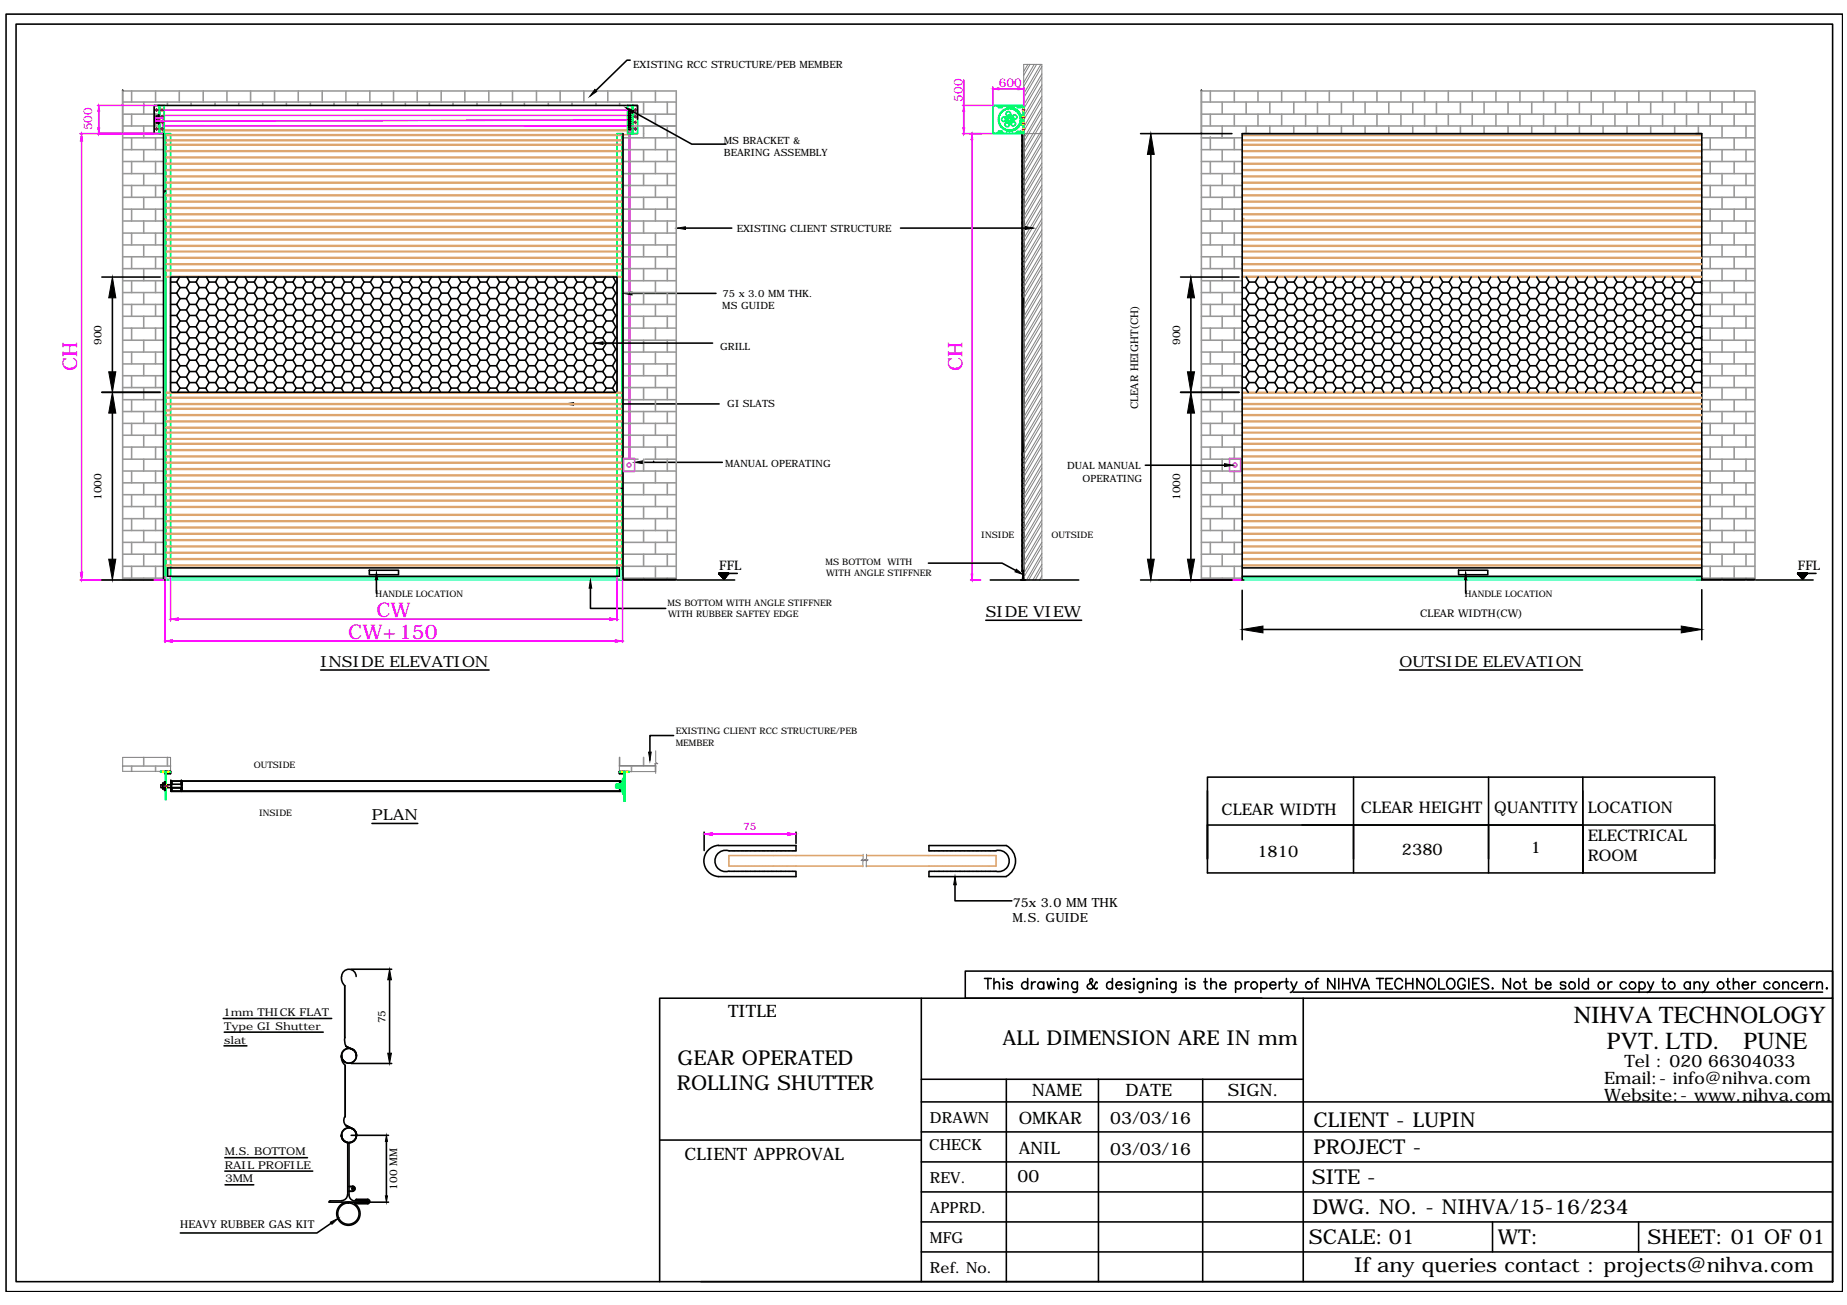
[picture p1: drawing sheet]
<svg xmlns="http://www.w3.org/2000/svg" width="297mm" height="210mm" viewBox="0 0 297 210" stroke-linecap="round" stroke-linejoin="round" font-family="sans-serif">
<defs><g id="words">
<g font-size="3.9">
<text x="253.1" y="164.6">NIHVA TECHNOLOGY</text>
<text x="258.4" y="168.8">PVT. LTD.</text>
<text x="280.4" y="168.8">PUNE</text>
</g>
<g font-size="3.3" fill="#f0f">
<text x="12.4" y="59.7" transform="rotate(-90 12.4 59.7)">CH</text>
<text x="154.8" y="59.7" transform="rotate(-90 154.8 59.7)">CH</text>
<text x="60.5" y="99.2">CW</text>
<text x="56" y="102.8">CW+150</text>
</g>
<g font-size="3.3">
<text x="109" y="171.3">GEAR OPERATED</text>
<text x="161.2" y="168.1">ALL DIMENSION ARE IN mm</text>
<text x="108.8" y="175.4">ROLLING SHUTTER</text>
<text x="211.2" y="181.2">CLIENT - LUPIN</text>
<text x="211.2" y="185.6">PROJECT -</text>
<text x="210.9" y="190.4">SITE -</text>
<text x="211.1" y="195.3">DWG. NO. - NIHVA/15-16/234</text>
<text x="210.5" y="200.1">SCALE: 01</text>
<text x="240.9" y="200.1">WT:</text>
<text x="265" y="200.1">SHEET: 01 OF 01</text>
<text x="217.8" y="204.6">If any queries contact : projects@nihva.com</text>
</g>
<g font-size="2.8">
<text x="117.1" y="163.5">TITLE</text>
<text x="261.2" y="171.6">Tel : 020 66304033</text>
<text x="166" y="176.3">NAME</text>
<text x="181" y="176.3">DATE</text>
<text x="197.4" y="176.3">SIGN.</text>
<text x="258" y="174.4">Email:- info@nihva.com</text>
<text x="258" y="177">Website:- www.nihva.com</text>
<text x="163.8" y="180.8">OMKAR</text>
<text x="163.8" y="185.6">ANIL</text>
<text x="178.6" y="180.8">03/03/16</text>
<text x="178.6" y="185.8">03/03/16</text>
<text x="110.1" y="186.5">CLIENT APPROVAL</text>
<text x="163.7" y="190.1">00</text>
</g>
<g font-size="2.6">
<text x="196.5" y="131">CLEAR WIDTH</text>
<text x="218.9" y="130.8">CLEAR HEIGHT</text>
<text x="240.3" y="130.7">QUANTITY</text>
<text x="255.4" y="130.7">LOCATION</text>
<text x="202.2" y="137.8">1810</text>
<text x="225.5" y="137.5">2380</text>
<text x="246.2" y="137.1">1</text>
<text x="255.4" y="135.2">ELECTRICAL</text>
<text x="255.4" y="138.5">ROOM</text>
</g>
<g font-size="2.5">
<text x="158.5" y="99.3">SIDE VIEW</text>
<text x="51.6" y="107.3">INSIDE ELEVATION</text>
<text x="225.1" y="107.3">OUTSIDE ELEVATION</text>
<text x="59.8" y="131.9">PLAN</text>
<text x="149.4" y="184.9">CHECK</text>
<text x="149.6" y="180.7">DRAWN</text>
<text x="149.6" y="190.3">REV.</text>
<text x="149.6" y="195.1">APPRD.</text>
<text x="149.6" y="200">MFG</text>
<text x="149.6" y="204.8">Ref. No.</text>
</g>
<g font-size="2.1">
<text x="115.7" y="91.7">FFL</text>
<text x="289.1" y="91.7">FFL</text>
</g>
<g font-size="2">
<text x="162.9" y="148.3">M.S. GUIDE</text>
<text x="162.9" y="145.8">75x 3.0 MM THK</text>
</g>
<g font-size="1.9" fill="#f0f">
<text x="154.8" y="16.3" transform="rotate(-90 154.8 16.3)">500</text>
<text x="160.6" y="14">600</text>
<text x="14.8" y="21" transform="rotate(-90 14.8 21)">500</text>
</g>
<g font-size="1.7">
<text x="16.3" y="55.5" transform="rotate(-90 16.3 55.5)">900</text>
<text x="189.8" y="55.5" transform="rotate(-90 189.8 55.5)">900</text>
<text x="183" y="65.9" transform="rotate(-90 183 65.9)">CLEAR HEIGHT(CH)</text>
<text x="16.3" y="80.4" transform="rotate(-90 16.3 80.4)">1000</text>
<text x="189.8" y="80.4" transform="rotate(-90 189.8 80.4)">1000</text>
<text x="228.4" y="99.2">CLEAR WIDTH(CW)</text>
<text x="35.9" y="163.4">1mm THICK FLAT</text>
<text x="36" y="167.9">slat</text>
<text x="36.1" y="165.6">Type GI Shutter</text>
<text x="62" y="164.6" transform="rotate(-90 62 164.6)">75</text>
<text x="36.2" y="185.8">M.S. BOTTOM</text>
<text x="36.2" y="188">RAIL PROFILE</text>
<text x="36.2" y="190.2">3MM</text>
<text x="63.9" y="191.4" transform="rotate(-90 63.9 191.4)">100 MM</text>
<text x="29" y="197.6">HEAVY RUBBER GAS KIT</text>
</g>
<text font-size="1.7" fill="#f0f" x="119.5" y="133.5">75</text>
<g font-size="1.6">
<text x="101.9" y="10.9">EXISTING RCC STRUCTURE/PEB MEMBER</text>
<text x="116.4" y="23.1">MS BRACKET &amp;</text>
<text x="116.4" y="25.1">BEARING ASSEMBLY</text>
<text x="118.5" y="37.2">EXISTING CLIENT STRUCTURE</text>
<text x="116.2" y="47.8">75 x 3.0 MM THK.</text>
<text x="116.2" y="49.8">MS GUIDE</text>
<text x="115.8" y="56.4">GRILL</text>
<text x="117" y="65.5">GI SLATS</text>
<text x="116.6" y="75.1">MANUAL OPERATING</text>
<text x="171.6" y="75.5">DUAL MANUAL</text>
<text x="174.1" y="77.5">OPERATING</text>
</g>
<g font-size="1.4">
<text x="157.8" y="86.5">INSIDE</text>
<text x="169.1" y="86.6">OUTSIDE</text>
<text x="60.4" y="96">HANDLE LOCATION</text>
<text x="132.8" y="90.8">MS BOTTOM WITH</text>
<text x="132.8" y="92.7">WITH ANGLE STIFFNER</text>
<text x="235.6" y="96">HANDLE LOCATION</text>
<text x="107.4" y="97.4">MS BOTTOM WITH ANGLE STIFFNER</text>
<text x="107.4" y="99.2">WITH RUBBER SAFTEY EDGE</text>
<text x="108.7" y="118.1">EXISTING CLIENT RCC STRUCTURE/PEB</text>
<text x="108.7" y="119.9">MEMBER</text>
<text x="40.8" y="123.6">OUTSIDE</text>
<text x="41.7" y="131.2">INSIDE</text>
</g>
</g></defs>
<!-- layer: 0 -->
<g fill="none" stroke="#000" stroke-width=".25">
<path d="M1 2.3h295.3v205.5h-295.3zM2.6 3.9h292.1v202.2h-292.1zM19.7 14.6h.1M25.1 19h.5M25.1 19.5h.5M25.1 19.2h.1M25.4 18.5h.2v1.4h-.2zM25.4 18.9h-.3v.6h.3M25.4 18.7h-.2v1.1h.2M25.4 18.7h.2M25.4 18.8h.2M25.4 19.7h.2"/>
<path d="M25.4 19.8h.2M101.1 18.6h.3M101.1 19.2h.3M101.1 18.9h.3M101.1 18.2h.3M101.1 17.9l.1 .1 .2-.1v2.6l-.2-.1-.1 .1zM101.3 9.7h-.5l-5 4.8M101.4 19.9h-.3M101.4 19.6h-.3M101.9 18l9.4 5.2h5.5M102.5 19.2v-2.2h-77.7v4.5M193.2 14.6h.1"/>
<path d="M19.7 21.5h.1M26.3 21.5v71.8M26.5 30.8h.1M100.2 21.5v71.7h8.6M101.4 20.8h-.3M101.4 20.2h-.3M110.2 36.7h7.5M144.8 36.7h20.1M183.4 21.5h14.7M185.1 24.8v65.1M193.2 21.5h.1M16.4 44.6h9.4"/>
<path d="M18.1 47.9v11.9M27.4 44.6h71.8v18.5h-71.8zM27.4 45.4h1M27.4 47.1h1M27.4 49h1M27.4 50.7h1M27.4 52.6h1M27.4 54.3h1M27.4 56.2h1M27.4 57.9h1M27.4 59.8h1M28.4 59.8l.6 .8"/>
<path d="M28.4 57.9l.6 .9M28.4 56.2l.6 .9M28.4 54.3l.6 .9M28.4 52.6l.6 .9M28.4 50.7l.6 .9M28.4 49l.6 .9M28.4 47.1l.6 .9M28.4 45.4l.6 .9M28.9 44.6l-.5 .8M29 46.3h1M29 48h1M29 49.9h1"/>
<path d="M29 51.6h1M29 53.5h1M29 55.2h1M29 57.1h1M29 58.8h1M29 46.3l-.6 .8M29 48l-.6 1M29 49.9l-.6 .8M29 51.6l-.6 1M29 53.5l-.6 .8M29 55.2l-.6 1M29 57.1l-.6 .8"/>
<path d="M29 58.8l-.6 1M30 58.8l.5 1M30 57.1l.5 .8M30 55.2l.5 1M30 53.5l.5 .8M30 51.6l.5 1M30 49.9l.5 .8M30 48l.5 1M30 46.3l.5 .8M30.1 44.6l.4 .8M30.5 45.4h1M30.5 47.1h1"/>
<path d="M30.5 49h1M30.5 50.7h1M30.5 52.6h1M30.5 54.3h1M30.5 56.2h1M30.5 57.9h1M30.5 59.8h1M30.5 45.4l-.5 .9M30.5 47.1l-.5 .9M30.5 49l-.5 .9M30.5 50.7l-.5 .9M30.5 52.6l-.5 .9"/>
<path d="M30.5 54.3l-.5 .9M30.5 56.2l-.5 .9M30.5 57.9l-.5 .9M30.5 59.8l-.5 .8M31.5 59.8l.5 .8M31.5 57.9l.5 .9M31.5 56.2l.5 .9M31.5 54.3l.5 .9M31.5 52.6l.5 .9M31.5 50.7l.5 .9M31.5 49l.5 .9M31.5 47.1l.5 .9"/>
<path d="M31.5 45.4l.5 .9M32 44.6l-.5 .8M32 46.3h1.1M32 48h1.1M32 49.9h1.1M32 51.6h1.1M32 53.5h1.1M32 55.2h1.1M32 57.1h1.1M32 58.8h1.1M32 46.3l-.5 .8M32 48l-.5 1"/>
<path d="M32 49.9l-.5 .8M32 51.6l-.5 1M32 53.5l-.5 .8M32 55.2l-.5 1M32 57.1l-.5 .8M32 58.8l-.5 1M33.1 58.8l.5 1M33.1 57.1l.5 .8M33.1 55.2l.5 1M33.1 53.5l.5 .8M33.1 51.6l.5 1M33.1 49.9l.5 .8"/>
<path d="M33.1 48l.5 1M33.1 46.3l.5 .8M33.2 44.6l.4 .8M33.6 45.4h1.1M33.6 47.1h1.1M33.6 49h1.1M33.6 50.7h1.1M33.6 52.6h1.1M33.6 54.3h1.1M33.6 56.2h1.1M33.6 57.9h1.1M33.6 59.8h1.1"/>
<path d="M33.6 45.4l-.5 .9M33.6 47.1l-.5 .9M33.6 49l-.5 .9M33.6 50.7l-.5 .9M33.6 52.6l-.5 .9M33.6 54.3l-.5 .9M33.6 56.2l-.5 .9M33.6 57.9l-.5 .9M33.6 59.8l-.5 .8M34.7 59.8l.5 .8M34.7 57.9l.5 .9M34.7 56.2l.5 .9"/>
<path d="M34.7 54.3l.5 .9M34.7 52.6l.5 .9M34.7 50.7l.5 .9M34.7 49l.5 .9M34.7 47.1l.5 .9M34.7 45.4l.5 .9M35.1 44.6l-.4 .8M35.2 46.3h1M35.2 48h1M35.2 49.9h1M35.2 51.6h1M35.2 53.5h1"/>
<path d="M35.2 55.2h1M35.2 57.1h1M35.2 58.8h1M35.2 46.3l-.5 .8M35.2 48l-.5 1M35.2 49.9l-.5 .8M35.2 51.6l-.5 1M35.2 53.5l-.5 .8M35.2 55.2l-.5 1M35.2 57.1l-.5 .8M35.2 58.8l-.5 1M36.2 58.8l.5 1"/>
<path d="M36.2 57.1l.5 .8M36.2 55.2l.5 1M36.2 53.5l.5 .8M36.2 51.6l.5 1M36.2 49.9l.5 .8M36.2 48l.5 1M36.2 46.3l.5 .8M36.3 44.6l.4 .8M36.7 45.4h1.1M36.7 47.1h1.1M36.7 49h1.1M36.7 50.7h1.1"/>
<path d="M36.7 52.6h1.1M36.7 54.3h1.1M36.7 56.2h1.1M36.7 57.9h1.1M36.7 59.8h1.1M36.7 45.4l-.5 .9M36.7 47.1l-.5 .9M36.7 49l-.5 .9M36.7 50.7l-.5 .9M36.7 52.6l-.5 .9M36.7 54.3l-.5 .9M36.7 56.2l-.5 .9"/>
<path d="M36.7 57.9l-.5 .9M36.7 59.8l-.5 .8M37.8 59.8l.5 .8M37.8 57.9l.5 .9M37.8 56.2l.5 .9M37.8 54.3l.5 .9M37.8 52.6l.5 .9M37.8 50.7l.5 .9M37.8 49l.5 .9M37.8 47.1l.5 .9M37.8 45.4l.5 .9M38.2 44.6l-.4 .8"/>
<path d="M38.3 46.3h1M38.3 48h1M38.3 49.9h1M38.3 51.6h1M38.3 53.5h1M38.3 55.2h1M38.3 57.1h1M38.3 58.8h1M38.3 46.3l-.5 .8M38.3 48l-.5 1M38.3 49.9l-.5 .8M38.3 51.6l-.5 1"/>
<path d="M38.3 53.5l-.5 .8M38.3 55.2l-.5 1M38.3 57.1l-.5 .8M38.3 58.8l-.5 1M39.3 58.8l.5 1M39.3 57.1l.5 .8M39.3 55.2l.5 1M39.3 53.5l.5 .8M39.3 51.6l.5 1M39.3 49.9l.5 .8M39.3 48l.5 1M39.3 46.3l.5 .8"/>
<path d="M39.4 44.6l.4 .8M39.8 45.4h1.1M39.8 47.1h1.1M39.8 49h1.1M39.8 50.7h1.1M39.8 52.6h1.1M39.8 54.3h1.1M39.8 56.2h1.1M39.8 57.9h1.1M39.8 59.8h1.1M39.8 45.4l-.5 .9M39.8 47.1l-.5 .9"/>
<path d="M39.8 49l-.5 .9M39.8 50.7l-.5 .9M39.8 52.6l-.5 .9M39.8 54.3l-.5 .9M39.8 56.2l-.5 .9M39.8 57.9l-.5 .9M39.8 59.8l-.5 .8M40.9 59.8l.5 .8M40.9 57.9l.5 .9M40.9 56.2l.5 .9M40.9 54.3l.5 .9M40.9 52.6l.5 .9"/>
<path d="M40.9 50.7l.5 .9M40.9 49l.5 .9M40.9 47.1l.5 .9M40.9 45.4l.5 .9M41.3 44.6l-.4 .8M41.4 46.3h1.1M41.4 48h1.1M41.4 49.9h1.1M41.4 51.6h1.1M41.4 53.5h1.1M41.4 55.2h1.1M41.4 57.1h1.1"/>
<path d="M41.4 58.8h1.1M41.4 46.3l-.5 .8M41.4 48l-.5 1M41.4 49.9l-.5 .8M41.4 51.6l-.5 1M41.4 53.5l-.5 .8M41.4 55.2l-.5 1M41.4 57.1l-.5 .8M41.4 58.8l-.5 1M42.5 58.8l.5 1M42.5 57.1l.5 .8M42.5 55.2l.5 1"/>
<path d="M42.5 53.5l.5 .8M42.5 51.6l.5 1M42.5 49.9l.5 .8M42.5 48l.5 1M42.5 46.3l.5 .8M42.5 44.6l.5 .8M43 45.4h1M43 47.1h1M43 49h1M43 50.7h1M43 52.6h1M43 54.3h1"/>
<path d="M43 56.2h1M43 57.9h1M43 59.8h1M43 45.4l-.5 .9M43 47.1l-.5 .9M43 49l-.5 .9M43 50.7l-.5 .9M43 52.6l-.5 .9M43 54.3l-.5 .9M43 56.2l-.5 .9M43 57.9l-.5 .9M43 59.8l-.5 .8"/>
<path d="M44 59.8l.5 .8M44 57.9l.5 .9M44 56.2l.5 .9M44 54.3l.5 .9M44 52.6l.5 .9M44 50.7l.5 .9M44 49l.5 .9M44 47.1l.5 .9M44 45.4l.5 .9M44.5 44.6l-.5 .8M44.5 46.3h1.1M44.5 48h1.1"/>
<path d="M44.5 49.9h1.1M44.5 51.6h1.1M44.5 53.5h1.1M44.5 55.2h1.1M44.5 57.1h1.1M44.5 58.8h1.1M44.5 46.3l-.5 .8M44.5 48l-.5 1M44.5 49.9l-.5 .8M44.5 51.6l-.5 1M44.5 53.5l-.5 .8M44.5 55.2l-.5 1"/>
<path d="M44.5 57.1l-.5 .8M44.5 58.8l-.5 1M45.6 58.8l.5 1M45.6 57.1l.5 .8M45.6 55.2l.5 1M45.6 53.5l.5 .8M45.6 51.6l.5 1M45.6 49.9l.5 .8M45.6 48l.5 1M45.6 46.3l.5 .8M45.6 44.6l.5 .8M46.1 45.4h1"/>
<path d="M46.1 47.1h1M46.1 49h1M46.1 50.7h1M46.1 52.6h1M46.1 54.3h1M46.1 56.2h1M46.1 57.9h1M46.1 59.8h1M46.1 45.4l-.5 .9M46.1 47.1l-.5 .9M46.1 49l-.5 .9M46.1 50.7l-.5 .9"/>
<path d="M46.1 52.6l-.5 .9M46.1 54.3l-.5 .9M46.1 56.2l-.5 .9M46.1 57.9l-.5 .9M46.1 59.8l-.5 .8M47.1 59.8l.5 .8M47.1 57.9l.5 .9M47.1 56.2l.5 .9M47.1 54.3l.5 .9M47.1 52.6l.5 .9M47.1 50.7l.5 .9M47.1 49l.5 .9"/>
<path d="M47.1 47.1l.5 .9M47.1 45.4l.5 .9M47.5 44.6l-.4 .8M47.6 46.3h1.1M47.6 48h1.1M47.6 49.9h1.1M47.6 51.6h1.1M47.6 53.5h1.1M47.6 55.2h1.1M47.6 57.1h1.1M47.6 58.8h1.1M47.6 46.3l-.5 .8"/>
<path d="M47.6 48l-.5 1M47.6 49.9l-.5 .8M47.6 51.6l-.5 1M47.6 53.5l-.5 .8M47.6 55.2l-.5 1M47.6 57.1l-.5 .8M47.6 58.8l-.5 1M48.7 58.8l.5 1M48.7 57.1l.5 .8M48.7 55.2l.5 1M48.7 53.5l.5 .8M48.7 51.6l.5 1"/>
<path d="M48.7 49.9l.5 .8M48.7 48l.5 1M48.7 46.3l.5 .8M48.8 44.6l.4 .8M49.2 45.4h1M49.2 47.1h1M49.2 49h1M49.2 50.7h1M49.2 52.6h1M49.2 54.3h1M49.2 56.2h1M49.2 57.9h1"/>
<path d="M49.2 59.8h1M49.2 45.4l-.5 .9M49.2 47.1l-.5 .9M49.2 49l-.5 .9M49.2 50.7l-.5 .9M49.2 52.6l-.5 .9M49.2 54.3l-.5 .9M49.2 56.2l-.5 .9M49.2 57.9l-.5 .9M49.2 59.8l-.5 .8M50.2 59.8l.6 .8M50.2 57.9l.6 .9"/>
<path d="M50.2 56.2l.6 .9M50.2 54.3l.6 .9M50.2 52.6l.6 .9M50.2 50.7l.6 .9M50.2 49l.6 .9M50.2 47.1l.6 .9M50.2 45.4l.6 .9M50.7 44.6l-.5 .8M50.8 46.3h1M50.8 48h1M50.8 49.9h1M50.8 51.6h1"/>
<path d="M50.8 53.5h1M50.8 55.2h1M50.8 57.1h1M50.8 58.8h1M50.8 46.3l-.6 .8M50.8 48l-.6 1M50.8 49.9l-.6 .8M50.8 51.6l-.6 1M50.8 53.5l-.6 .8M50.8 55.2l-.6 1M50.8 57.1l-.6 .8M50.8 58.8l-.6 1"/>
<path d="M51.8 58.8l.5 1M51.8 57.1l.5 .8M51.8 55.2l.5 1M51.8 53.5l.5 .8M51.8 51.6l.5 1M51.8 49.9l.5 .8M51.8 48l.5 1M51.8 46.3l.5 .8M51.9 44.6l.4 .8M52.3 45.4h1M52.3 47.1h1M52.3 49h1"/>
<path d="M52.3 50.7h1M52.3 52.6h1M52.3 54.3h1M52.3 56.2h1M52.3 57.9h1M52.3 59.8h1M52.3 45.4l-.5 .9M52.3 47.1l-.5 .9M52.3 49l-.5 .9M52.3 50.7l-.5 .9M52.3 52.6l-.5 .9M52.3 54.3l-.5 .9"/>
<path d="M52.3 56.2l-.5 .9M52.3 57.9l-.5 .9M52.3 59.8l-.5 .8M53.3 59.8l.5 .8M53.3 57.9l.5 .9M53.3 56.2l.5 .9M53.3 54.3l.5 .9M53.3 52.6l.5 .9M53.3 50.7l.5 .9M53.3 49l.5 .9M53.3 47.1l.5 .9M53.3 45.4l.5 .9"/>
<path d="M53.8 44.6l-.5 .8M53.8 46.3h1.1M53.8 48h1.1M53.8 49.9h1.1M53.8 51.6h1.1M53.8 53.5h1.1M53.8 55.2h1.1M53.8 57.1h1.1M53.8 58.8h1.1M53.8 46.3l-.5 .8M53.8 48l-.5 1M53.8 49.9l-.5 .8"/>
<path d="M53.8 51.6l-.5 1M53.8 53.5l-.5 .8M53.8 55.2l-.5 1M53.8 57.1l-.5 .8M53.8 58.8l-.5 1M54.9 58.8l.5 1M54.9 57.1l.5 .8M54.9 55.2l.5 1M54.9 53.5l.5 .8M54.9 51.6l.5 1M54.9 49.9l.5 .8M54.9 48l.5 1"/>
<path d="M54.9 46.3l.5 .8M55 44.6l.4 .8M55.4 45.4h1.1M55.4 47.1h1.1M55.4 49h1.1M55.4 50.7h1.1M55.4 52.6h1.1M55.4 54.3h1.1M55.4 56.2h1.1M55.4 57.9h1.1M55.4 59.8h1.1M55.4 45.4l-.5 .9"/>
<path d="M55.4 47.1l-.5 .9M55.4 49l-.5 .9M55.4 50.7l-.5 .9M55.4 52.6l-.5 .9M55.4 54.3l-.5 .9M55.4 56.2l-.5 .9M55.4 57.9l-.5 .9M55.4 59.8l-.5 .8M56.5 59.8l.5 .8M56.5 57.9l.5 .9M56.5 56.2l.5 .9M56.5 54.3l.5 .9"/>
<path d="M56.5 52.6l.5 .9M56.5 50.7l.5 .9M56.5 49l.5 .9M56.5 47.1l.5 .9M56.5 45.4l.5 .9M56.9 44.6l-.4 .8M57 46.3h1M57 48h1M57 49.9h1M57 51.6h1M57 53.5h1M57 55.2h1"/>
<path d="M57 57.1h1M57 58.8h1M57 46.3l-.5 .8M57 48l-.5 1M57 49.9l-.5 .8M57 51.6l-.5 1M57 53.5l-.5 .8M57 55.2l-.5 1M57 57.1l-.5 .8M57 58.8l-.5 1M58 58.8l.5 1M58 57.1l.5 .8"/>
<path d="M58 55.2l.5 1M58 53.5l.5 .8M58 51.6l.5 1M58 49.9l.5 .8M58 48l.5 1M58 46.3l.5 .8M58.1 44.6l.4 .8M58.5 45.4h1.1M58.5 47.1h1.1M58.5 49h1.1M58.5 50.7h1.1M58.5 52.6h1.1"/>
<path d="M58.5 54.3h1.1M58.5 56.2h1.1M58.5 57.9h1.1M58.5 59.8h1.1M58.5 45.4l-.5 .9M58.5 47.1l-.5 .9M58.5 49l-.5 .9M58.5 50.7l-.5 .9M58.5 52.6l-.5 .9M58.5 54.3l-.5 .9M58.5 56.2l-.5 .9M58.5 57.9l-.5 .9"/>
<path d="M58.5 59.8l-.5 .8M59.6 59.8l.5 .8M59.6 57.9l.5 .9M59.6 56.2l.5 .9M59.6 54.3l.5 .9M59.6 52.6l.5 .9M59.6 50.7l.5 .9M59.6 49l.5 .9M59.6 47.1l.5 .9M59.6 45.4l.5 .9M60 44.6l-.4 .8M60.1 46.3h1"/>
<path d="M60.1 48h1M60.1 49.9h1M60.1 51.6h1M60.1 53.5h1M60.1 55.2h1M60.1 57.1h1M60.1 58.8h1M60.1 46.3l-.5 .8M60.1 48l-.5 1M60.1 49.9l-.5 .8M60.1 51.6l-.5 1M60.1 53.5l-.5 .8"/>
<path d="M60.1 55.2l-.5 1M60.1 57.1l-.5 .8M60.1 58.8l-.5 1M61.1 58.8l.5 1M61.1 57.1l.5 .8M61.1 55.2l.5 1M61.1 53.5l.5 .8M61.1 51.6l.5 1M61.1 49.9l.5 .8M61.1 48l.5 1M61.1 46.3l.5 .8M61.2 44.6l.4 .8"/>
<path d="M61.6 45.4h1.1M61.6 47.1h1.1M61.6 49h1.1M61.6 50.7h1.1M61.6 52.6h1.1M61.6 54.3h1.1M61.6 56.2h1.1M61.6 57.9h1.1M61.6 59.8h1.1M61.6 45.4l-.5 .9M61.6 47.1l-.5 .9M61.6 49l-.5 .9"/>
<path d="M61.6 50.7l-.5 .9M61.6 52.6l-.5 .9M61.6 54.3l-.5 .9M61.6 56.2l-.5 .9M61.6 57.9l-.5 .9M61.6 59.8l-.5 .8M62.7 59.8l.5 .8M62.7 57.9l.5 .9M62.7 56.2l.5 .9M62.7 54.3l.5 .9M62.7 52.6l.5 .9M62.7 50.7l.5 .9"/>
<path d="M62.7 49l.5 .9M62.7 47.1l.5 .9M62.7 45.4l.5 .9M63.1 44.6l-.4 .8M63.2 46.3h1.1M63.2 48h1.1M63.2 49.9h1.1M63.2 51.6h1.1M63.2 53.5h1.1M63.2 55.2h1.1M63.2 57.1h1.1M63.2 58.8h1.1"/>
<path d="M63.2 46.3l-.5 .8M63.2 48l-.5 1M63.2 49.9l-.5 .8M63.2 51.6l-.5 1M63.2 53.5l-.5 .8M63.2 55.2l-.5 1M63.2 57.1l-.5 .8M63.2 58.8l-.5 1M64.3 58.8l.5 1M64.3 57.1l.5 .8M64.3 55.2l.5 1M64.3 53.5l.5 .8"/>
<path d="M64.3 51.6l.5 1M64.3 49.9l.5 .8M64.3 48l.5 1M64.3 46.3l.5 .8M64.3 44.6l.5 .8M64.8 45.4h1M64.8 47.1h1M64.8 49h1M64.8 50.7h1M64.8 52.6h1M64.8 54.3h1M64.8 56.2h1"/>
<path d="M64.8 57.9h1M64.8 59.8h1M64.8 45.4l-.5 .9M64.8 47.1l-.5 .9M64.8 49l-.5 .9M64.8 50.7l-.5 .9M64.8 52.6l-.5 .9M64.8 54.3l-.5 .9M64.8 56.2l-.5 .9M64.8 57.9l-.5 .9M64.8 59.8l-.5 .8M65.8 59.8l.5 .8"/>
<path d="M65.8 57.9l.5 .9M65.8 56.2l.5 .9M65.8 54.3l.5 .9M65.8 52.6l.5 .9M65.8 50.7l.5 .9M65.8 49l.5 .9M65.8 47.1l.5 .9M65.8 45.4l.5 .9M66.3 44.6l-.5 .8M66.3 46.3h1.1M66.3 48h1.1M66.3 49.9h1.1"/>
<path d="M66.3 51.6h1.1M66.3 53.5h1.1M66.3 55.2h1.1M66.3 57.1h1.1M66.3 58.8h1.1M66.3 46.3l-.5 .8M66.3 48l-.5 1M66.3 49.9l-.5 .8M66.3 51.6l-.5 1M66.3 53.5l-.5 .8M66.3 55.2l-.5 1M66.3 57.1l-.5 .8"/>
<path d="M66.3 58.8l-.5 1M67.4 58.8l.5 1M67.4 57.1l.5 .8M67.4 55.2l.5 1M67.4 53.5l.5 .8M67.4 51.6l.5 1M67.4 49.9l.5 .8M67.4 48l.5 1M67.4 46.3l.5 .8M67.4 44.6l.5 .8M67.9 45.4h1M67.9 47.1h1"/>
<path d="M67.9 49h1M67.9 50.7h1M67.9 52.6h1M67.9 54.3h1M67.9 56.2h1M67.9 57.9h1M67.9 59.8h1M67.9 45.4l-.5 .9M67.9 47.1l-.5 .9M67.9 49l-.5 .9M67.9 50.7l-.5 .9M67.9 52.6l-.5 .9"/>
<path d="M67.9 54.3l-.5 .9M67.9 56.2l-.5 .9M67.9 57.9l-.5 .9M67.9 59.8l-.5 .8M68.9 59.8l.5 .8M68.9 57.9l.5 .9M68.9 56.2l.5 .9M68.9 54.3l.5 .9M68.9 52.6l.5 .9M68.9 50.7l.5 .9M68.9 49l.5 .9M68.9 47.1l.5 .9"/>
<path d="M68.9 45.4l.5 .9M69.4 44.6l-.5 .8M69.4 46.3h1.1M69.4 48h1.1M69.4 49.9h1.1M69.4 51.6h1.1M69.4 53.5h1.1M69.4 55.2h1.1M69.4 57.1h1.1M69.4 58.8h1.1M69.4 46.3l-.5 .8M69.4 48l-.5 1"/>
<path d="M69.4 49.9l-.5 .8M69.4 51.6l-.5 1M69.4 53.5l-.5 .8M69.4 55.2l-.5 1M69.4 57.1l-.5 .8M69.4 58.8l-.5 1M70.5 58.8l.5 1M70.5 57.1l.5 .8M70.5 55.2l.5 1M70.5 53.5l.5 .8M70.5 51.6l.5 1M70.5 49.9l.5 .8"/>
<path d="M70.5 48l.5 1M70.5 46.3l.5 .8M70.6 44.6l.4 .8M71 45.4h1.1M71 47.1h1.1M71 49h1.1M71 50.7h1.1M71 52.6h1.1M71 54.3h1.1M71 56.2h1.1M71 57.9h1.1M71 59.8h1.1"/>
<path d="M71 45.4l-.5 .9M71 47.1l-.5 .9M71 49l-.5 .9M71 50.7l-.5 .9M71 52.6l-.5 .9M71 54.3l-.5 .9M71 56.2l-.5 .9M71 57.9l-.5 .9M71 59.8l-.5 .8M72.1 59.8l.5 .8M72.1 57.9l.5 .9M72.1 56.2l.5 .9"/>
<path d="M72.1 54.3l.5 .9M72.1 52.6l.5 .9M72.1 50.7l.5 .9M72.1 49l.5 .9M72.1 47.1l.5 .9M72.1 45.4l.5 .9M72.5 44.6l-.4 .8M72.6 46.3h1M72.6 48h1M72.6 49.9h1M72.6 51.6h1M72.6 53.5h1"/>
<path d="M72.6 55.2h1M72.6 57.1h1M72.6 58.8h1M72.6 46.3l-.5 .8M72.6 48l-.5 1M72.6 49.9l-.5 .8M72.6 51.6l-.5 1M72.6 53.5l-.5 .8M72.6 55.2l-.5 1M72.6 57.1l-.5 .8M72.6 58.8l-.5 1M73.6 58.8l.5 1"/>
<path d="M73.6 57.1l.5 .8M73.6 55.2l.5 1M73.6 53.5l.5 .8M73.6 51.6l.5 1M73.6 49.9l.5 .8M73.6 48l.5 1M73.6 46.3l.5 .8M73.7 44.6l.4 .8M74.1 45.4h1M74.1 47.1h1M74.1 49h1M74.1 50.7h1"/>
<path d="M74.1 52.6h1M74.1 54.3h1M74.1 56.2h1M74.1 57.9h1M74.1 59.8h1M74.1 45.4l-.5 .9M74.1 47.1l-.5 .9M74.1 49l-.5 .9M74.1 50.7l-.5 .9M74.1 52.6l-.5 .9M74.1 54.3l-.5 .9M74.1 56.2l-.5 .9"/>
<path d="M74.1 57.9l-.5 .9M74.1 59.8l-.5 .8M75.1 59.8l.6 .8M75.1 57.9l.6 .9M75.1 56.2l.6 .9M75.1 54.3l.6 .9M75.1 52.6l.6 .9M75.1 50.7l.6 .9M75.1 49l.6 .9M75.1 47.1l.6 .9M75.1 45.4l.6 .9M75.6 44.6l-.5 .8"/>
<path d="M75.7 46.3h1M75.7 48h1M75.7 49.9h1M75.7 51.6h1M75.7 53.5h1M75.7 55.2h1M75.7 57.1h1M75.7 58.8h1M75.7 46.3l-.6 .8M75.7 48l-.6 1M75.7 49.9l-.6 .8M75.7 51.6l-.6 1"/>
<path d="M75.7 53.5l-.6 .8M75.7 55.2l-.6 1M75.7 57.1l-.6 .8M75.7 58.8l-.6 1M76.7 58.8l.5 1M76.7 57.1l.5 .8M76.7 55.2l.5 1M76.7 53.5l.5 .8M76.7 51.6l.5 1M76.7 49.9l.5 .8M76.7 48l.5 1M76.7 46.3l.5 .8"/>
<path d="M76.8 44.6l.4 .8M77.2 45.4h1.1M77.2 47.1h1.1M77.2 49h1.1M77.2 50.7h1.1M77.2 52.6h1.1M77.2 54.3h1.1M77.2 56.2h1.1M77.2 57.9h1.1M77.2 59.8h1.1M77.2 45.4l-.5 .9M77.2 47.1l-.5 .9"/>
<path d="M77.2 49l-.5 .9M77.2 50.7l-.5 .9M77.2 52.6l-.5 .9M77.2 54.3l-.5 .9M77.2 56.2l-.5 .9M77.2 57.9l-.5 .9M77.2 59.8l-.5 .8M78.3 59.8l.5 .8M78.3 57.9l.5 .9M78.3 56.2l.5 .9M78.3 54.3l.5 .9M78.3 52.6l.5 .9"/>
<path d="M78.3 50.7l.5 .9M78.3 49l.5 .9M78.3 47.1l.5 .9M78.3 45.4l.5 .9M78.7 44.6l-.4 .8M78.8 46.3h1M78.8 48h1M78.8 49.9h1M78.8 51.6h1M78.8 53.5h1M78.8 55.2h1M78.8 57.1h1"/>
<path d="M78.8 58.8h1M78.8 46.3l-.5 .8M78.8 48l-.5 1M78.8 49.9l-.5 .8M78.8 51.6l-.5 1M78.8 53.5l-.5 .8M78.8 55.2l-.5 1M78.8 57.1l-.5 .8M78.8 58.8l-.5 1M79.8 58.8l.5 1M79.8 57.1l.5 .8M79.8 55.2l.5 1"/>
<path d="M79.8 53.5l.5 .8M79.8 51.6l.5 1M79.8 49.9l.5 .8M79.8 48l.5 1M79.8 46.3l.5 .8M79.9 44.6l.4 .8M80.3 45.4h1.1M80.3 47.1h1.1M80.3 49h1.1M80.3 50.7h1.1M80.3 52.6h1.1M80.3 54.3h1.1"/>
<path d="M80.3 56.2h1.1M80.3 57.9h1.1M80.3 59.8h1.1M80.3 45.4l-.5 .9M80.3 47.1l-.5 .9M80.3 49l-.5 .9M80.3 50.7l-.5 .9M80.3 52.6l-.5 .9M80.3 54.3l-.5 .9M80.3 56.2l-.5 .9M80.3 57.9l-.5 .9M80.3 59.8l-.5 .8"/>
<path d="M81.4 59.8l.5 .8M81.4 57.9l.5 .9M81.4 56.2l.5 .9M81.4 54.3l.5 .9M81.4 52.6l.5 .9M81.4 50.7l.5 .9M81.4 49l.5 .9M81.4 47.1l.5 .9M81.4 45.4l.5 .9M81.8 44.6l-.4 .8M81.9 46.3h1M81.9 48h1"/>
<path d="M81.9 49.9h1M81.9 51.6h1M81.9 53.5h1M81.9 55.2h1M81.9 57.1h1M81.9 58.8h1M81.9 46.3l-.5 .8M81.9 48l-.5 1M81.9 49.9l-.5 .8M81.9 51.6l-.5 1M81.9 53.5l-.5 .8M81.9 55.2l-.5 1"/>
<path d="M81.9 57.1l-.5 .8M81.9 58.8l-.5 1M82.9 58.8l.5 1M82.9 57.1l.5 .8M82.9 55.2l.5 1M82.9 53.5l.5 .8M82.9 51.6l.5 1M82.9 49.9l.5 .8M82.9 48l.5 1M82.9 46.3l.5 .8M83 44.6l.4 .8M83.4 45.4h1.1"/>
<path d="M83.4 47.1h1.1M83.4 49h1.1M83.4 50.7h1.1M83.4 52.6h1.1M83.4 54.3h1.1M83.4 56.2h1.1M83.4 57.9h1.1M83.4 59.8h1.1M83.4 45.4l-.5 .9M83.4 47.1l-.5 .9M83.4 49l-.5 .9M83.4 50.7l-.5 .9"/>
<path d="M83.4 52.6l-.5 .9M83.4 54.3l-.5 .9M83.4 56.2l-.5 .9M83.4 57.9l-.5 .9M83.4 59.8l-.5 .8M84.5 59.8l.5 .8M84.5 57.9l.5 .9M84.5 56.2l.5 .9M84.5 54.3l.5 .9M84.5 52.6l.5 .9M84.5 50.7l.5 .9M84.5 49l.5 .9"/>
<path d="M84.5 47.1l.5 .9M84.5 45.4l.5 .9M85 44.6l-.5 .8M85 46.3h1.1M85 48h1.1M85 49.9h1.1M85 51.6h1.1M85 53.5h1.1M85 55.2h1.1M85 57.1h1.1M85 58.8h1.1M85 46.3l-.5 .8"/>
<path d="M85 48l-.5 1M85 49.9l-.5 .8M85 51.6l-.5 1M85 53.5l-.5 .8M85 55.2l-.5 1M85 57.1l-.5 .8M85 58.8l-.5 1M86.1 58.8l.5 1M86.1 57.1l.5 .8M86.1 55.2l.5 1M86.1 53.5l.5 .8M86.1 51.6l.5 1"/>
<path d="M86.1 49.9l.5 .8M86.1 48l.5 1M86.1 46.3l.5 .8M86.1 44.6l.5 .8M86.6 45.4h1M86.6 47.1h1M86.6 49h1M86.6 50.7h1M86.6 52.6h1M86.6 54.3h1M86.6 56.2h1M86.6 57.9h1"/>
<path d="M86.6 59.8h1M86.6 45.4l-.5 .9M86.6 47.1l-.5 .9M86.6 49l-.5 .9M86.6 50.7l-.5 .9M86.6 52.6l-.5 .9M86.6 54.3l-.5 .9M86.6 56.2l-.5 .9M86.6 57.9l-.5 .9M86.6 59.8l-.5 .8M87.6 59.8l.5 .8M87.6 57.9l.5 .9"/>
<path d="M87.6 56.2l.5 .9M87.6 54.3l.5 .9M87.6 52.6l.5 .9M87.6 50.7l.5 .9M87.6 49l.5 .9M87.6 47.1l.5 .9M87.6 45.4l.5 .9M88.1 44.6l-.5 .8M88.1 46.3h1.1M88.1 48h1.1M88.1 49.9h1.1M88.1 51.6h1.1"/>
<path d="M88.1 53.5h1.1M88.1 55.2h1.1M88.1 57.1h1.1M88.1 58.8h1.1M88.1 46.3l-.5 .8M88.1 48l-.5 1M88.1 49.9l-.5 .8M88.1 51.6l-.5 1M88.1 53.5l-.5 .8M88.1 55.2l-.5 1M88.1 57.1l-.5 .8M88.1 58.8l-.5 1"/>
<path d="M89.2 58.8l.5 1M89.2 57.1l.5 .8M89.2 55.2l.5 1M89.2 53.5l.5 .8M89.2 51.6l.5 1M89.2 49.9l.5 .8M89.2 48l.5 1M89.2 46.3l.5 .8M89.2 44.6l.5 .8M89.7 45.4h1M89.7 47.1h1M89.7 49h1"/>
<path d="M89.7 50.7h1M89.7 52.6h1M89.7 54.3h1M89.7 56.2h1M89.7 57.9h1M89.7 59.8h1M89.7 45.4l-.5 .9M89.7 47.1l-.5 .9M89.7 49l-.5 .9M89.7 50.7l-.5 .9M89.7 52.6l-.5 .9M89.7 54.3l-.5 .9"/>
<path d="M89.7 56.2l-.5 .9M89.7 57.9l-.5 .9M89.7 59.8l-.5 .8M90.7 59.8l.5 .8M90.7 57.9l.5 .9M90.7 56.2l.5 .9M90.7 54.3l.5 .9M90.7 52.6l.5 .9M90.7 50.7l.5 .9M90.7 49l.5 .9M90.7 47.1l.5 .9M90.7 45.4l.5 .9"/>
<path d="M91.2 44.6l-.5 .8M91.2 46.3h1.1M91.2 48h1.1M91.2 49.9h1.1M91.2 51.6h1.1M91.2 53.5h1.1M91.2 55.2h1.1M91.2 57.1h1.1M91.2 58.8h1.1M91.2 46.3l-.5 .8M91.2 48l-.5 1M91.2 49.9l-.5 .8"/>
<path d="M91.2 51.6l-.5 1M91.2 53.5l-.5 .8M91.2 55.2l-.5 1M91.2 57.1l-.5 .8M91.2 58.8l-.5 1M92.3 58.8l.5 1M92.3 57.1l.5 .8M92.3 55.2l.5 1M92.3 53.5l.5 .8M92.3 51.6l.5 1M92.3 49.9l.5 .8M92.3 48l.5 1"/>
<path d="M92.3 46.3l.5 .8M92.4 44.6l.4 .8M92.8 45.4h1.1M92.8 47.1h1.1M92.8 49h1.1M92.8 50.7h1.1M92.8 52.6h1.1M92.8 54.3h1.1M92.8 56.2h1.1M92.8 57.9h1.1M92.8 59.8h1.1M92.8 45.4l-.5 .9"/>
<path d="M92.8 47.1l-.5 .9M92.8 49l-.5 .9M92.8 50.7l-.5 .9M92.8 52.6l-.5 .9M92.8 54.3l-.5 .9M92.8 56.2l-.5 .9M92.8 57.9l-.5 .9M92.8 59.8l-.5 .8M93.9 59.8l.5 .8M93.9 57.9l.5 .9M93.9 56.2l.5 .9M93.9 54.3l.5 .9"/>
<path d="M93.9 52.6l.5 .9M93.9 50.7l.5 .9M93.9 49l.5 .9M93.9 47.1l.5 .9M93.9 45.4l.5 .9M94.3 44.6l-.4 .8M94.4 46.3h1M94.4 48h1M94.4 49.9h1M94.4 51.6h1M94.4 53.5h1M94.4 55.2h1"/>
<path d="M94.4 57.1h1M94.4 58.8h1M94.4 46.3l-.5 .8M94.4 48l-.5 1M94.4 49.9l-.5 .8M94.4 51.6l-.5 1M94.4 53.5l-.5 .8M94.4 55.2l-.5 1M94.4 57.1l-.5 .8M94.4 58.8l-.5 1M95.4 58.8l.5 1M95.4 57.1l.5 .8"/>
<path d="M95.4 55.2l.5 1M95.4 53.5l.5 .8M95.4 51.6l.5 1M95.4 49.9l.5 .8M95.4 48l.5 1M95.4 46.3l.5 .8M95.5 44.6l.4 .8M95.9 45.4h1M95.9 47.1h1M95.9 49h1M95.9 50.7h1M95.9 52.6h1"/>
<path d="M95.9 54.3h1M95.9 56.2h1M95.9 57.9h1M95.9 59.8h1M95.9 45.4l-.5 .9M95.9 47.1l-.5 .9M95.9 49l-.5 .9M95.9 50.7l-.5 .9M95.9 52.6l-.5 .9M95.9 54.3l-.5 .9M95.9 56.2l-.5 .9M95.9 57.9l-.5 .9"/>
<path d="M95.9 59.8l-.5 .8M96.9 59.8l.6 .8M96.9 57.9l.6 .9M96.9 56.2l.6 .9M96.9 54.3l.6 .9M96.9 52.6l.6 .9M96.9 50.7l.6 .9M96.9 49l.6 .9M96.9 47.1l.6 .9M96.9 45.4l.6 .9M97 55.2h17.6M97.4 44.6l-.5 .8"/>
<path d="M97.5 46.3h1M97.5 48h1M97.5 49.9h1M97.5 51.6h1M97.5 53.5h1M97.5 55.2h1M97.5 57.1h1M97.5 58.8h1M97.5 46.3l-.6 .8M97.5 48l-.6 1M97.5 49.9l-.6 .8M97.5 51.6l-.6 1"/>
<path d="M97.5 53.5l-.6 .8M97.5 55.2l-.6 1M97.5 57.1l-.6 .8M97.5 58.8l-.6 1M98.5 58.8l.5 1M98.5 57.1l.5 .8M98.5 55.2l.5 1M98.5 53.5l.5 .8M98.5 51.6l.5 1M98.5 49.9l.5 .8M98.5 48l.5 1M98.5 46.3l.5 .8"/>
<path d="M98.6 44.6l.4 .8M99 45.4h.2M99 47.1h.2M99 49h.2M99 50.7h.2M99 52.6h.2M99 54.3h.2M99 56.2h.2M99 57.9h.2M99 59.8h.2M99 45.4l-.5 .9M99 47.1l-.5 .9"/>
<path d="M99 49l-.5 .9M99 50.7l-.5 .9M99 52.6l-.5 .9M99 54.3l-.5 .9M99 56.2l-.5 .9M99 57.9l-.5 .9M99 59.8l-.5 .8M101.6 47.2h13.5M189.9 44.6h9.4M191.5 47.9v11.9M199.8 46.3h.5M199.8 48h.5"/>
<path d="M199.8 49.9h.5M199.8 51.6h.5M199.8 53.5h.5M199.8 55.2h.5M199.8 57.1h.5M199.8 58.8h.5M200.3 58.8l.6 1M200.3 57.1l.6 .8M200.3 55.2l.6 1M200.3 53.5l.6 .8M200.3 51.6l.6 1M200.3 49.9l.6 .8"/>
<path d="M200.3 48l.6 1M200.3 46.3l.6 .8M200.4 44.6l.5 .8M200.9 45.4h1M200.9 47.1h1M200.9 49h1M200.9 50.7h1M200.9 52.6h1M200.9 54.3h1M200.9 56.2h1M200.9 57.9h1M200.9 59.8h1"/>
<path d="M200.9 45.4l-.6 .9M200.9 47.1l-.6 .9M200.9 49l-.6 .9M200.9 50.7l-.6 .9M200.9 52.6l-.6 .9M200.9 54.3l-.6 .9M200.9 56.2l-.6 .9M200.9 57.9l-.6 .9M200.9 59.8l-.6 .8M201.9 59.8l.5 .8M201.9 57.9l.5 .9M201.9 56.2l.5 .9"/>
<path d="M201.9 54.3l.5 .9M201.9 52.6l.5 .9M201.9 50.7l.5 .9M201.9 49l.5 .9M201.9 47.1l.5 .9M201.9 45.4l.5 .9M202.4 44.6l-.5 .8M202.4 46.3h1.1M202.4 48h1.1M202.4 49.9h1.1M202.4 51.6h1.1M202.4 53.5h1.1"/>
<path d="M202.4 55.2h1.1M202.4 57.1h1.1M202.4 58.8h1.1M202.4 46.3l-.5 .8M202.4 48l-.5 1M202.4 49.9l-.5 .8M202.4 51.6l-.5 1M202.4 53.5l-.5 .8M202.4 55.2l-.5 1M202.4 57.1l-.5 .8M202.4 58.8l-.5 1M203.5 58.8l.5 1"/>
<path d="M203.5 57.1l.5 .8M203.5 55.2l.5 1M203.5 53.5l.5 .8M203.5 51.6l.5 1M203.5 49.9l.5 .8M203.5 48l.5 1M203.5 46.3l.5 .8M203.5 44.6l.5 .8M204 45.4h1M204 47.1h1M204 49h1M204 50.7h1"/>
<path d="M204 52.6h1M204 54.3h1M204 56.2h1M204 57.9h1M204 59.8h1M204 45.4l-.5 .9M204 47.1l-.5 .9M204 49l-.5 .9M204 50.7l-.5 .9M204 52.6l-.5 .9M204 54.3l-.5 .9M204 56.2l-.5 .9"/>
<path d="M204 57.9l-.5 .9M204 59.8l-.5 .8M205 59.8l.5 .8M205 57.9l.5 .9M205 56.2l.5 .9M205 54.3l.5 .9M205 52.6l.5 .9M205 50.7l.5 .9M205 49l.5 .9M205 47.1l.5 .9M205 45.4l.5 .9M205.4 44.6l-.4 .8"/>
<path d="M205.5 46.3h1.1M205.5 48h1.1M205.5 49.9h1.1M205.5 51.6h1.1M205.5 53.5h1.1M205.5 55.2h1.1M205.5 57.1h1.1M205.5 58.8h1.1M205.5 46.3l-.5 .8M205.5 48l-.5 1M205.5 49.9l-.5 .8M205.5 51.6l-.5 1"/>
<path d="M205.5 53.5l-.5 .8M205.5 55.2l-.5 1M205.5 57.1l-.5 .8M205.5 58.8l-.5 1M206.6 58.8l.5 1M206.6 57.1l.5 .8M206.6 55.2l.5 1M206.6 53.5l.5 .8M206.6 51.6l.5 1M206.6 49.9l.5 .8M206.6 48l.5 1M206.6 46.3l.5 .8"/>
<path d="M206.6 44.6l.5 .8M207.1 45.4h1M207.1 47.1h1M207.1 49h1M207.1 50.7h1M207.1 52.6h1M207.1 54.3h1M207.1 56.2h1M207.1 57.9h1M207.1 59.8h1M207.1 45.4l-.5 .9M207.1 47.1l-.5 .9"/>
<path d="M207.1 49l-.5 .9M207.1 50.7l-.5 .9M207.1 52.6l-.5 .9M207.1 54.3l-.5 .9M207.1 56.2l-.5 .9M207.1 57.9l-.5 .9M207.1 59.8l-.5 .8M208.1 59.8l.6 .8M208.1 57.9l.6 .9M208.1 56.2l.6 .9M208.1 54.3l.6 .9M208.1 52.6l.6 .9"/>
<path d="M208.1 50.7l.6 .9M208.1 49l.6 .9M208.1 47.1l.6 .9M208.1 45.4l.6 .9M208.6 44.6l-.5 .8M208.7 46.3h1M208.7 48h1M208.7 49.9h1M208.7 51.6h1M208.7 53.5h1M208.7 55.2h1M208.7 57.1h1"/>
<path d="M208.7 58.8h1M208.7 46.3l-.6 .8M208.7 48l-.6 1M208.7 49.9l-.6 .8M208.7 51.6l-.6 1M208.7 53.5l-.6 .8M208.7 55.2l-.6 1M208.7 57.1l-.6 .8M208.7 58.8l-.6 1M209.7 58.8l.5 1M209.7 57.1l.5 .8M209.7 55.2l.5 1"/>
<path d="M209.7 53.5l.5 .8M209.7 51.6l.5 1M209.7 49.9l.5 .8M209.7 48l.5 1M209.7 46.3l.5 .8M209.8 44.6l.4 .8M210.2 45.4h1M210.2 47.1h1M210.2 49h1M210.2 50.7h1M210.2 52.6h1M210.2 54.3h1"/>
<path d="M210.2 56.2h1M210.2 57.9h1M210.2 59.8h1M210.2 45.4l-.5 .9M210.2 47.1l-.5 .9M210.2 49l-.5 .9M210.2 50.7l-.5 .9M210.2 52.6l-.5 .9M210.2 54.3l-.5 .9M210.2 56.2l-.5 .9M210.2 57.9l-.5 .9M210.2 59.8l-.5 .8"/>
<path d="M211.2 59.8l.6 .8M211.2 57.9l.6 .9M211.2 56.2l.6 .9M211.2 54.3l.6 .9M211.2 52.6l.6 .9M211.2 50.7l.6 .9M211.2 49l.6 .9M211.2 47.1l.6 .9M211.2 45.4l.6 .9M211.7 44.6l-.5 .8M211.8 46.3h1M211.8 48h1"/>
<path d="M211.8 49.9h1M211.8 51.6h1M211.8 53.5h1M211.8 55.2h1M211.8 57.1h1M211.8 58.8h1M211.8 46.3l-.6 .8M211.8 48l-.6 1M211.8 49.9l-.6 .8M211.8 51.6l-.6 1M211.8 53.5l-.6 .8M211.8 55.2l-.6 1"/>
<path d="M211.8 57.1l-.6 .8M211.8 58.8l-.6 1M212.8 58.8l.5 1M212.8 57.1l.5 .8M212.8 55.2l.5 1M212.8 53.5l.5 .8M212.8 51.6l.5 1M212.8 49.9l.5 .8M212.8 48l.5 1M212.8 46.3l.5 .8M212.9 44.6l.4 .8M213.3 45.4h1.1"/>
<path d="M213.3 47.1h1.1M213.3 49h1.1M213.3 50.7h1.1M213.3 52.6h1.1M213.3 54.3h1.1M213.3 56.2h1.1M213.3 57.9h1.1M213.3 59.8h1.1M213.3 45.4l-.5 .9M213.3 47.1l-.5 .9M213.3 49l-.5 .9M213.3 50.7l-.5 .9"/>
<path d="M213.3 52.6l-.5 .9M213.3 54.3l-.5 .9M213.3 56.2l-.5 .9M213.3 57.9l-.5 .9M213.3 59.8l-.5 .8M214.4 59.8l.5 .8M214.4 57.9l.5 .9M214.4 56.2l.5 .9M214.4 54.3l.5 .9M214.4 52.6l.5 .9M214.4 50.7l.5 .9M214.4 49l.5 .9"/>
<path d="M214.4 47.1l.5 .9M214.4 45.4l.5 .9M214.8 44.6l-.4 .8M214.9 46.3h1M214.9 48h1M214.9 49.9h1M214.9 51.6h1M214.9 53.5h1M214.9 55.2h1M214.9 57.1h1M214.9 58.8h1M214.9 46.3l-.5 .8"/>
<path d="M214.9 48l-.5 1M214.9 49.9l-.5 .8M214.9 51.6l-.5 1M214.9 53.5l-.5 .8M214.9 55.2l-.5 1M214.9 57.1l-.5 .8M214.9 58.8l-.5 1M215.9 58.8l.6 1M215.9 57.1l.6 .8M215.9 55.2l.6 1M215.9 53.5l.6 .8M215.9 51.6l.6 1"/>
<path d="M215.9 49.9l.6 .8M215.9 48l.6 1M215.9 46.3l.6 .8M216 44.6l.5 .8M216.5 45.4h1M216.5 47.1h1M216.5 49h1M216.5 50.7h1M216.5 52.6h1M216.5 54.3h1M216.5 56.2h1M216.5 57.9h1"/>
<path d="M216.5 59.8h1M216.5 45.4l-.6 .9M216.5 47.1l-.6 .9M216.5 49l-.6 .9M216.5 50.7l-.6 .9M216.5 52.6l-.6 .9M216.5 54.3l-.6 .9M216.5 56.2l-.6 .9M216.5 57.9l-.6 .9M216.5 59.8l-.6 .8M217.5 59.8l.5 .8M217.5 57.9l.5 .9"/>
<path d="M217.5 56.2l.5 .9M217.5 54.3l.5 .9M217.5 52.6l.5 .9M217.5 50.7l.5 .9M217.5 49l.5 .9M217.5 47.1l.5 .9M217.5 45.4l.5 .9M217.9 44.6l-.4 .8M218 46.3h1M218 48h1M218 49.9h1M218 51.6h1"/>
<path d="M218 53.5h1M218 55.2h1M218 57.1h1M218 58.8h1M218 46.3l-.5 .8M218 48l-.5 1M218 49.9l-.5 .8M218 51.6l-.5 1M218 53.5l-.5 .8M218 55.2l-.5 1M218 57.1l-.5 .8M218 58.8l-.5 1"/>
<path d="M219 58.8l.5 1M219 57.1l.5 .8M219 55.2l.5 1M219 53.5l.5 .8M219 51.6l.5 1M219 49.9l.5 .8M219 48l.5 1M219 46.3l.5 .8M219.1 44.6l.4 .8M219.5 45.4h1.1M219.5 47.1h1.1M219.5 49h1.1"/>
<path d="M219.5 50.7h1.1M219.5 52.6h1.1M219.5 54.3h1.1M219.5 56.2h1.1M219.5 57.9h1.1M219.5 59.8h1.1M219.5 45.4l-.5 .9M219.5 47.1l-.5 .9M219.5 49l-.5 .9M219.5 50.7l-.5 .9M219.5 52.6l-.5 .9M219.5 54.3l-.5 .9"/>
<path d="M219.5 56.2l-.5 .9M219.5 57.9l-.5 .9M219.5 59.8l-.5 .8M220.6 59.8l.5 .8M220.6 57.9l.5 .9M220.6 56.2l.5 .9M220.6 54.3l.5 .9M220.6 52.6l.5 .9M220.6 50.7l.5 .9M220.6 49l.5 .9M220.6 47.1l.5 .9M220.6 45.4l.5 .9"/>
<path d="M221 44.6l-.4 .8M221.1 46.3h1.1M221.1 48h1.1M221.1 49.9h1.1M221.1 51.6h1.1M221.1 53.5h1.1M221.1 55.2h1.1M221.1 57.1h1.1M221.1 58.8h1.1M221.1 46.3l-.5 .8M221.1 48l-.5 1M221.1 49.9l-.5 .8"/>
<path d="M221.1 51.6l-.5 1M221.1 53.5l-.5 .8M221.1 55.2l-.5 1M221.1 57.1l-.5 .8M221.1 58.8l-.5 1M222.2 58.8l.5 1M222.2 57.1l.5 .8M222.2 55.2l.5 1M222.2 53.5l.5 .8M222.2 51.6l.5 1M222.2 49.9l.5 .8M222.2 48l.5 1"/>
<path d="M222.2 46.3l.5 .8M222.2 44.6l.5 .8M222.7 45.4h1M222.7 47.1h1M222.7 49h1M222.7 50.7h1M222.7 52.6h1M222.7 54.3h1M222.7 56.2h1M222.7 57.9h1M222.7 59.8h1M222.7 45.4l-.5 .9"/>
<path d="M222.7 47.1l-.5 .9M222.7 49l-.5 .9M222.7 50.7l-.5 .9M222.7 52.6l-.5 .9M222.7 54.3l-.5 .9M222.7 56.2l-.5 .9M222.7 57.9l-.5 .9M222.7 59.8l-.5 .8M223.7 59.8l.5 .8M223.7 57.9l.5 .9M223.7 56.2l.5 .9M223.7 54.3l.5 .9"/>
<path d="M223.7 52.6l.5 .9M223.7 50.7l.5 .9M223.7 49l.5 .9M223.7 47.1l.5 .9M223.7 45.4l.5 .9M224.2 44.6l-.5 .8M224.2 46.3h1.1M224.2 48h1.1M224.2 49.9h1.1M224.2 51.6h1.1M224.2 53.5h1.1M224.2 55.2h1.1"/>
<path d="M224.2 57.1h1.1M224.2 58.8h1.1M224.2 46.3l-.5 .8M224.2 48l-.5 1M224.2 49.9l-.5 .8M224.2 51.6l-.5 1M224.2 53.5l-.5 .8M224.2 55.2l-.5 1M224.2 57.1l-.5 .8M224.2 58.8l-.5 1M225.3 58.8l.5 1M225.3 57.1l.5 .8"/>
<path d="M225.3 55.2l.5 1M225.3 53.5l.5 .8M225.3 51.6l.5 1M225.3 49.9l.5 .8M225.3 48l.5 1M225.3 46.3l.5 .8M225.3 44.6l.5 .8M225.8 45.4h1M225.8 47.1h1M225.8 49h1M225.8 50.7h1M225.8 52.6h1"/>
<path d="M225.8 54.3h1M225.8 56.2h1M225.8 57.9h1M225.8 59.8h1M225.8 45.4l-.5 .9M225.8 47.1l-.5 .9M225.8 49l-.5 .9M225.8 50.7l-.5 .9M225.8 52.6l-.5 .9M225.8 54.3l-.5 .9M225.8 56.2l-.5 .9M225.8 57.9l-.5 .9"/>
<path d="M225.8 59.8l-.5 .8M226.8 59.8l.5 .8M226.8 57.9l.5 .9M226.8 56.2l.5 .9M226.8 54.3l.5 .9M226.8 52.6l.5 .9M226.8 50.7l.5 .9M226.8 49l.5 .9M226.8 47.1l.5 .9M226.8 45.4l.5 .9M227.2 44.6l-.4 .8M227.3 46.3h1.1"/>
<path d="M227.3 48h1.1M227.3 49.9h1.1M227.3 51.6h1.1M227.3 53.5h1.1M227.3 55.2h1.1M227.3 57.1h1.1M227.3 58.8h1.1M227.3 46.3l-.5 .8M227.3 48l-.5 1M227.3 49.9l-.5 .8M227.3 51.6l-.5 1M227.3 53.5l-.5 .8"/>
<path d="M227.3 55.2l-.5 1M227.3 57.1l-.5 .8M227.3 58.8l-.5 1M228.4 58.8l.5 1M228.4 57.1l.5 .8M228.4 55.2l.5 1M228.4 53.5l.5 .8M228.4 51.6l.5 1M228.4 49.9l.5 .8M228.4 48l.5 1M228.4 46.3l.5 .8M228.5 44.6l.4 .8"/>
<path d="M228.9 45.4h1.1M228.9 47.1h1.1M228.9 49h1.1M228.9 50.7h1.1M228.9 52.6h1.1M228.9 54.3h1.1M228.9 56.2h1.1M228.9 57.9h1.1M228.9 59.8h1.1M228.9 45.4l-.5 .9M228.9 47.1l-.5 .9M228.9 49l-.5 .9"/>
<path d="M228.9 50.7l-.5 .9M228.9 52.6l-.5 .9M228.9 54.3l-.5 .9M228.9 56.2l-.5 .9M228.9 57.9l-.5 .9M228.9 59.8l-.5 .8M230 59.8l.5 .8M230 57.9l.5 .9M230 56.2l.5 .9M230 54.3l.5 .9M230 52.6l.5 .9M230 50.7l.5 .9"/>
<path d="M230 49l.5 .9M230 47.1l.5 .9M230 45.4l.5 .9M230.4 44.6l-.4 .8M230.5 46.3h1M230.5 48h1M230.5 49.9h1M230.5 51.6h1M230.5 53.5h1M230.5 55.2h1M230.5 57.1h1M230.5 58.8h1"/>
<path d="M230.5 46.3l-.5 .8M230.5 48l-.5 1M230.5 49.9l-.5 .8M230.5 51.6l-.5 1M230.5 53.5l-.5 .8M230.5 55.2l-.5 1M230.5 57.1l-.5 .8M230.5 58.8l-.5 1M231.5 58.8l.5 1M231.5 57.1l.5 .8M231.5 55.2l.5 1M231.5 53.5l.5 .8"/>
<path d="M231.5 51.6l.5 1M231.5 49.9l.5 .8M231.5 48l.5 1M231.5 46.3l.5 .8M231.6 44.6l.4 .8M232 45.4h1M232 47.1h1M232 49h1M232 50.7h1M232 52.6h1M232 54.3h1M232 56.2h1"/>
<path d="M232 57.9h1M232 59.8h1M232 45.4l-.5 .9M232 47.1l-.5 .9M232 49l-.5 .9M232 50.7l-.5 .9M232 52.6l-.5 .9M232 54.3l-.5 .9M232 56.2l-.5 .9M232 57.9l-.5 .9M232 59.8l-.5 .8M233 59.8l.6 .8"/>
<path d="M233 57.9l.6 .9M233 56.2l.6 .9M233 54.3l.6 .9M233 52.6l.6 .9M233 50.7l.6 .9M233 49l.6 .9M233 47.1l.6 .9M233 45.4l.6 .9M233.5 44.6l-.5 .8M233.6 46.3h1M233.6 48h1M233.6 49.9h1"/>
<path d="M233.6 51.6h1M233.6 53.5h1M233.6 55.2h1M233.6 57.1h1M233.6 58.8h1M233.6 46.3l-.6 .8M233.6 48l-.6 1M233.6 49.9l-.6 .8M233.6 51.6l-.6 1M233.6 53.5l-.6 .8M233.6 55.2l-.6 1M233.6 57.1l-.6 .8"/>
<path d="M233.6 58.8l-.6 1M234.6 58.8l.5 1M234.6 57.1l.5 .8M234.6 55.2l.5 1M234.6 53.5l.5 .8M234.6 51.6l.5 1M234.6 49.9l.5 .8M234.6 48l.5 1M234.6 46.3l.5 .8M234.7 44.6l.4 .8M235.1 45.4h1.1M235.1 47.1h1.1"/>
<path d="M235.1 49h1.1M235.1 50.7h1.1M235.1 52.6h1.1M235.1 54.3h1.1M235.1 56.2h1.1M235.1 57.9h1.1M235.1 59.8h1.1M235.1 45.4l-.5 .9M235.1 47.1l-.5 .9M235.1 49l-.5 .9M235.1 50.7l-.5 .9M235.1 52.6l-.5 .9"/>
<path d="M235.1 54.3l-.5 .9M235.1 56.2l-.5 .9M235.1 57.9l-.5 .9M235.1 59.8l-.5 .8M236.2 59.8l.5 .8M236.2 57.9l.5 .9M236.2 56.2l.5 .9M236.2 54.3l.5 .9M236.2 52.6l.5 .9M236.2 50.7l.5 .9M236.2 49l.5 .9M236.2 47.1l.5 .9"/>
<path d="M236.2 45.4l.5 .9M236.6 44.6l-.4 .8M236.7 46.3h1M236.7 48h1M236.7 49.9h1M236.7 51.6h1M236.7 53.5h1M236.7 55.2h1M236.7 57.1h1M236.7 58.8h1M236.7 46.3l-.5 .8M236.7 48l-.5 1"/>
<path d="M236.7 49.9l-.5 .8M236.7 51.6l-.5 1M236.7 53.5l-.5 .8M236.7 55.2l-.5 1M236.7 57.1l-.5 .8M236.7 58.8l-.5 1M237.7 58.8l.6 1M237.7 57.1l.6 .8M237.7 55.2l.6 1M237.7 53.5l.6 .8M237.7 51.6l.6 1M237.7 49.9l.6 .8"/>
<path d="M237.7 48l.6 1M237.7 46.3l.6 .8M237.8 44.6l.5 .8M238.3 45.4h1M238.3 47.1h1M238.3 49h1M238.3 50.7h1M238.3 52.6h1M238.3 54.3h1M238.3 56.2h1M238.3 57.9h1M238.3 59.8h1"/>
<path d="M238.3 45.4l-.6 .9M238.3 47.1l-.6 .9M238.3 49l-.6 .9M238.3 50.7l-.6 .9M238.3 52.6l-.6 .9M238.3 54.3l-.6 .9M238.3 56.2l-.6 .9M238.3 57.9l-.6 .9M238.3 59.8l-.6 .8M239.3 59.8l.5 .8M239.3 57.9l.5 .9M239.3 56.2l.5 .9"/>
<path d="M239.3 54.3l.5 .9M239.3 52.6l.5 .9M239.3 50.7l.5 .9M239.3 49l.5 .9M239.3 47.1l.5 .9M239.3 45.4l.5 .9M239.7 44.6l-.4 .8M239.8 46.3h1M239.8 48h1M239.8 49.9h1M239.8 51.6h1M239.8 53.5h1"/>
<path d="M239.8 55.2h1M239.8 57.1h1M239.8 58.8h1M239.8 46.3l-.5 .8M239.8 48l-.5 1M239.8 49.9l-.5 .8M239.8 51.6l-.5 1M239.8 53.5l-.5 .8M239.8 55.2l-.5 1M239.8 57.1l-.5 .8M239.8 58.8l-.5 1M240.8 58.8l.5 1"/>
<path d="M240.8 57.1l.5 .8M240.8 55.2l.5 1M240.8 53.5l.5 .8M240.8 51.6l.5 1M240.8 49.9l.5 .8M240.8 48l.5 1M240.8 46.3l.5 .8M240.9 44.6l.4 .8M241.3 45.4h1.1M241.3 47.1h1.1M241.3 49h1.1M241.3 50.7h1.1"/>
<path d="M241.3 52.6h1.1M241.3 54.3h1.1M241.3 56.2h1.1M241.3 57.9h1.1M241.3 59.8h1.1M241.3 45.4l-.5 .9M241.3 47.1l-.5 .9M241.3 49l-.5 .9M241.3 50.7l-.5 .9M241.3 52.6l-.5 .9M241.3 54.3l-.5 .9M241.3 56.2l-.5 .9"/>
<path d="M241.3 57.9l-.5 .9M241.3 59.8l-.5 .8M242.4 59.8l.5 .8M242.4 57.9l.5 .9M242.4 56.2l.5 .9M242.4 54.3l.5 .9M242.4 52.6l.5 .9M242.4 50.7l.5 .9M242.4 49l.5 .9M242.4 47.1l.5 .9M242.4 45.4l.5 .9M242.8 44.6l-.4 .8"/>
<path d="M242.9 46.3h1.1M242.9 48h1.1M242.9 49.9h1.1M242.9 51.6h1.1M242.9 53.5h1.1M242.9 55.2h1.1M242.9 57.1h1.1M242.9 58.8h1.1M242.9 46.3l-.5 .8M242.9 48l-.5 1M242.9 49.9l-.5 .8M242.9 51.6l-.5 1"/>
<path d="M242.9 53.5l-.5 .8M242.9 55.2l-.5 1M242.9 57.1l-.5 .8M242.9 58.8l-.5 1M244 58.8l.5 1M244 57.1l.5 .8M244 55.2l.5 1M244 53.5l.5 .8M244 51.6l.5 1M244 49.9l.5 .8M244 48l.5 1M244 46.3l.5 .8"/>
<path d="M244.1 44.6l.4 .8M244.5 45.4h1M244.5 47.1h1M244.5 49h1M244.5 50.7h1M244.5 52.6h1M244.5 54.3h1M244.5 56.2h1M244.5 57.9h1M244.5 59.8h1M244.5 45.4l-.5 .9M244.5 47.1l-.5 .9"/>
<path d="M244.5 49l-.5 .9M244.5 50.7l-.5 .9M244.5 52.6l-.5 .9M244.5 54.3l-.5 .9M244.5 56.2l-.5 .9M244.5 57.9l-.5 .9M244.5 59.8l-.5 .8M245.5 59.8l.5 .8M245.5 57.9l.5 .9M245.5 56.2l.5 .9M245.5 54.3l.5 .9M245.5 52.6l.5 .9"/>
<path d="M245.5 50.7l.5 .9M245.5 49l.5 .9M245.5 47.1l.5 .9M245.5 45.4l.5 .9M246 44.6l-.5 .8M246 46.3h1.1M246 48h1.1M246 49.9h1.1M246 51.6h1.1M246 53.5h1.1M246 55.2h1.1M246 57.1h1.1"/>
<path d="M246 58.8h1.1M246 46.3l-.5 .8M246 48l-.5 1M246 49.9l-.5 .8M246 51.6l-.5 1M246 53.5l-.5 .8M246 55.2l-.5 1M246 57.1l-.5 .8M246 58.8l-.5 1M247.1 58.8l.5 1M247.1 57.1l.5 .8M247.1 55.2l.5 1"/>
<path d="M247.1 53.5l.5 .8M247.1 51.6l.5 1M247.1 49.9l.5 .8M247.1 48l.5 1M247.1 46.3l.5 .8M247.1 44.6l.5 .8M247.6 45.4h1M247.6 47.1h1M247.6 49h1M247.6 50.7h1M247.6 52.6h1M247.6 54.3h1"/>
<path d="M247.6 56.2h1M247.6 57.9h1M247.6 59.8h1M247.6 45.4l-.5 .9M247.6 47.1l-.5 .9M247.6 49l-.5 .9M247.6 50.7l-.5 .9M247.6 52.6l-.5 .9M247.6 54.3l-.5 .9M247.6 56.2l-.5 .9M247.6 57.9l-.5 .9M247.6 59.8l-.5 .8"/>
<path d="M248.6 59.8l.5 .8M248.6 57.9l.5 .9M248.6 56.2l.5 .9M248.6 54.3l.5 .9M248.6 52.6l.5 .9M248.6 50.7l.5 .9M248.6 49l.5 .9M248.6 47.1l.5 .9M248.6 45.4l.5 .9M249.1 44.6l-.5 .8M249.1 46.3h1.1M249.1 48h1.1"/>
<path d="M249.1 49.9h1.1M249.1 51.6h1.1M249.1 53.5h1.1M249.1 55.2h1.1M249.1 57.1h1.1M249.1 58.8h1.1M249.1 46.3l-.5 .8M249.1 48l-.5 1M249.1 49.9l-.5 .8M249.1 51.6l-.5 1M249.1 53.5l-.5 .8M249.1 55.2l-.5 1"/>
<path d="M249.1 57.1l-.5 .8M249.1 58.8l-.5 1M250.2 58.8l.5 1M250.2 57.1l.5 .8M250.2 55.2l.5 1M250.2 53.5l.5 .8M250.2 51.6l.5 1M250.2 49.9l.5 .8M250.2 48l.5 1M250.2 46.3l.5 .8M250.3 44.6l.4 .8M250.7 45.4h1.1"/>
<path d="M250.7 47.1h1.1M250.7 49h1.1M250.7 50.7h1.1M250.7 52.6h1.1M250.7 54.3h1.1M250.7 56.2h1.1M250.7 57.9h1.1M250.7 59.8h1.1M250.7 45.4l-.5 .9M250.7 47.1l-.5 .9M250.7 49l-.5 .9M250.7 50.7l-.5 .9"/>
<path d="M250.7 52.6l-.5 .9M250.7 54.3l-.5 .9M250.7 56.2l-.5 .9M250.7 57.9l-.5 .9M250.7 59.8l-.5 .8M251.8 59.8l.5 .8M251.8 57.9l.5 .9M251.8 56.2l.5 .9M251.8 54.3l.5 .9M251.8 52.6l.5 .9M251.8 50.7l.5 .9M251.8 49l.5 .9"/>
<path d="M251.8 47.1l.5 .9M251.8 45.4l.5 .9M252.2 44.6l-.4 .8M252.3 46.3h1M252.3 48h1M252.3 49.9h1M252.3 51.6h1M252.3 53.5h1M252.3 55.2h1M252.3 57.1h1M252.3 58.8h1M252.3 46.3l-.5 .8"/>
<path d="M252.3 48l-.5 1M252.3 49.9l-.5 .8M252.3 51.6l-.5 1M252.3 53.5l-.5 .8M252.3 55.2l-.5 1M252.3 57.1l-.5 .8M252.3 58.8l-.5 1M253.3 58.8l.5 1M253.3 57.1l.5 .8M253.3 55.2l.5 1M253.3 53.5l.5 .8M253.3 51.6l.5 1"/>
<path d="M253.3 49.9l.5 .8M253.3 48l.5 1M253.3 46.3l.5 .8M253.4 44.6l.4 .8M253.8 45.4h1M253.8 47.1h1M253.8 49h1M253.8 50.7h1M253.8 52.6h1M253.8 54.3h1M253.8 56.2h1M253.8 57.9h1"/>
<path d="M253.8 59.8h1M253.8 45.4l-.5 .9M253.8 47.1l-.5 .9M253.8 49l-.5 .9M253.8 50.7l-.5 .9M253.8 52.6l-.5 .9M253.8 54.3l-.5 .9M253.8 56.2l-.5 .9M253.8 57.9l-.5 .9M253.8 59.8l-.5 .8M254.8 59.8l.6 .8M254.8 57.9l.6 .9"/>
<path d="M254.8 56.2l.6 .9M254.8 54.3l.6 .9M254.8 52.6l.6 .9M254.8 50.7l.6 .9M254.8 49l.6 .9M254.8 47.1l.6 .9M254.8 45.4l.6 .9M255.3 44.6l-.5 .8M255.4 46.3h1M255.4 48h1M255.4 49.9h1M255.4 51.6h1"/>
<path d="M255.4 53.5h1M255.4 55.2h1M255.4 57.1h1M255.4 58.8h1M255.4 46.3l-.6 .8M255.4 48l-.6 1M255.4 49.9l-.6 .8M255.4 51.6l-.6 1M255.4 53.5l-.6 .8M255.4 55.2l-.6 1M255.4 57.1l-.6 .8M255.4 58.8l-.6 1"/>
<path d="M256.4 58.8l.5 1M256.4 57.1l.5 .8M256.4 55.2l.5 1M256.4 53.5l.5 .8M256.4 51.6l.5 1M256.4 49.9l.5 .8M256.4 48l.5 1M256.4 46.3l.5 .8M256.5 44.6l.4 .8M256.9 45.4h1.1M256.9 47.1h1.1M256.9 49h1.1"/>
<path d="M256.9 50.7h1.1M256.9 52.6h1.1M256.9 54.3h1.1M256.9 56.2h1.1M256.9 57.9h1.1M256.9 59.8h1.1M256.9 45.4l-.5 .9M256.9 47.1l-.5 .9M256.9 49l-.5 .9M256.9 50.7l-.5 .9M256.9 52.6l-.5 .9M256.9 54.3l-.5 .9"/>
<path d="M256.9 56.2l-.5 .9M256.9 57.9l-.5 .9M256.9 59.8l-.5 .8M258 59.8l.5 .8M258 57.9l.5 .9M258 56.2l.5 .9M258 54.3l.5 .9M258 52.6l.5 .9M258 50.7l.5 .9M258 49l.5 .9M258 47.1l.5 .9M258 45.4l.5 .9"/>
<path d="M258.4 44.6l-.4 .8M258.5 46.3h1M258.5 48h1M258.5 49.9h1M258.5 51.6h1M258.5 53.5h1M258.5 55.2h1M258.5 57.1h1M258.5 58.8h1M258.5 46.3l-.5 .8M258.5 48l-.5 1M258.5 49.9l-.5 .8"/>
<path d="M258.5 51.6l-.5 1M258.5 53.5l-.5 .8M258.5 55.2l-.5 1M258.5 57.1l-.5 .8M258.5 58.8l-.5 1M259.5 58.8l.6 1M259.5 57.1l.6 .8M259.5 55.2l.6 1M259.5 53.5l.6 .8M259.5 51.6l.6 1M259.5 49.9l.6 .8M259.5 48l.6 1"/>
<path d="M259.5 46.3l.6 .8M259.6 44.6l.5 .8M260.1 45.4h1M260.1 47.1h1M260.1 49h1M260.1 50.7h1M260.1 52.6h1M260.1 54.3h1M260.1 56.2h1M260.1 57.9h1M260.1 59.8h1M260.1 45.4l-.6 .9"/>
<path d="M260.1 47.1l-.6 .9M260.1 49l-.6 .9M260.1 50.7l-.6 .9M260.1 52.6l-.6 .9M260.1 54.3l-.6 .9M260.1 56.2l-.6 .9M260.1 57.9l-.6 .9M260.1 59.8l-.6 .8M261.1 59.8l.5 .8M261.1 57.9l.5 .9M261.1 56.2l.5 .9M261.1 54.3l.5 .9"/>
<path d="M261.1 52.6l.5 .9M261.1 50.7l.5 .9M261.1 49l.5 .9M261.1 47.1l.5 .9M261.1 45.4l.5 .9M261.5 44.6l-.4 .8M261.6 46.3h1M261.6 48h1M261.6 49.9h1M261.6 51.6h1M261.6 53.5h1M261.6 55.2h1"/>
<path d="M261.6 57.1h1M261.6 58.8h1M261.6 46.3l-.5 .8M261.6 48l-.5 1M261.6 49.9l-.5 .8M261.6 51.6l-.5 1M261.6 53.5l-.5 .8M261.6 55.2l-.5 1M261.6 57.1l-.5 .8M261.6 58.8l-.5 1M262.6 58.8l.6 1M262.6 57.1l.6 .8"/>
<path d="M262.6 55.2l.6 1M262.6 53.5l.6 .8M262.6 51.6l.6 1M262.6 49.9l.6 .8M262.6 48l.6 1M262.6 46.3l.6 .8M262.7 44.6l.5 .8M263.2 45.4h1M263.2 47.1h1M263.2 49h1M263.2 50.7h1M263.2 52.6h1"/>
<path d="M263.2 54.3h1M263.2 56.2h1M263.2 57.9h1M263.2 59.8h1M263.2 45.4l-.6 .9M263.2 47.1l-.6 .9M263.2 49l-.6 .9M263.2 50.7l-.6 .9M263.2 52.6l-.6 .9M263.2 54.3l-.6 .9M263.2 56.2l-.6 .9M263.2 57.9l-.6 .9"/>
<path d="M263.2 59.8l-.6 .8M264.2 59.8l.5 .8M264.2 57.9l.5 .9M264.2 56.2l.5 .9M264.2 54.3l.5 .9M264.2 52.6l.5 .9M264.2 50.7l.5 .9M264.2 49l.5 .9M264.2 47.1l.5 .9M264.2 45.4l.5 .9M264.7 44.6l-.5 .8M264.7 46.3h1.1"/>
<path d="M264.7 48h1.1M264.7 49.9h1.1M264.7 51.6h1.1M264.7 53.5h1.1M264.7 55.2h1.1M264.7 57.1h1.1M264.7 58.8h1.1M264.7 46.3l-.5 .8M264.7 48l-.5 1M264.7 49.9l-.5 .8M264.7 51.6l-.5 1M264.7 53.5l-.5 .8"/>
<path d="M264.7 55.2l-.5 1M264.7 57.1l-.5 .8M264.7 58.8l-.5 1M265.8 58.8l.5 1M265.8 57.1l.5 .8M265.8 55.2l.5 1M265.8 53.5l.5 .8M265.8 51.6l.5 1M265.8 49.9l.5 .8M265.8 48l.5 1M265.8 46.3l.5 .8M265.9 44.6l.4 .8"/>
<path d="M266.3 45.4h1M266.3 47.1h1M266.3 49h1M266.3 50.7h1M266.3 52.6h1M266.3 54.3h1M266.3 56.2h1M266.3 57.9h1M266.3 59.8h1M266.3 45.4l-.5 .9M266.3 47.1l-.5 .9M266.3 49l-.5 .9"/>
<path d="M266.3 50.7l-.5 .9M266.3 52.6l-.5 .9M266.3 54.3l-.5 .9M266.3 56.2l-.5 .9M266.3 57.9l-.5 .9M266.3 59.8l-.5 .8M267.3 59.8l.5 .8M267.3 57.9l.5 .9M267.3 56.2l.5 .9M267.3 54.3l.5 .9M267.3 52.6l.5 .9M267.3 50.7l.5 .9"/>
<path d="M267.3 49l.5 .9M267.3 47.1l.5 .9M267.3 45.4l.5 .9M267.8 44.6l-.5 .8M267.8 46.3h1.1M267.8 48h1.1M267.8 49.9h1.1M267.8 51.6h1.1M267.8 53.5h1.1M267.8 55.2h1.1M267.8 57.1h1.1M267.8 58.8h1.1"/>
<path d="M267.8 46.3l-.5 .8M267.8 48l-.5 1M267.8 49.9l-.5 .8M267.8 51.6l-.5 1M267.8 53.5l-.5 .8M267.8 55.2l-.5 1M267.8 57.1l-.5 .8M267.8 58.8l-.5 1M268.9 58.8l.5 1M268.9 57.1l.5 .8M268.9 55.2l.5 1M268.9 53.5l.5 .8"/>
<path d="M268.9 51.6l.5 1M268.9 49.9l.5 .8M268.9 48l.5 1M268.9 46.3l.5 .8M268.9 44.6l.5 .8M269.4 45.4h1M269.4 47.1h1M269.4 49h1M269.4 50.7h1M269.4 52.6h1M269.4 54.3h1M269.4 56.2h1"/>
<path d="M269.4 57.9h1M269.4 59.8h1M269.4 45.4l-.5 .9M269.4 47.1l-.5 .9M269.4 49l-.5 .9M269.4 50.7l-.5 .9M269.4 52.6l-.5 .9M269.4 54.3l-.5 .9M269.4 56.2l-.5 .9M269.4 57.9l-.5 .9M269.4 59.8l-.5 .8M270.4 59.8l.6 .8"/>
<path d="M270.4 57.9l.6 .9M270.4 56.2l.6 .9M270.4 54.3l.6 .9M270.4 52.6l.6 .9M270.4 50.7l.6 .9M270.4 49l.6 .9M270.4 47.1l.6 .9M270.4 45.4l.6 .9M270.9 44.6l-.5 .8M271 46.3h1M271 48h1M271 49.9h1"/>
<path d="M271 51.6h1M271 53.5h1M271 55.2h1M271 57.1h1M271 58.8h1M271 46.3l-.6 .8M271 48l-.6 1M271 49.9l-.6 .8M271 51.6l-.6 1M271 53.5l-.6 .8M271 55.2l-.6 1M271 57.1l-.6 .8"/>
<path d="M271 58.8l-.6 1M272 58.8l.5 1M272 57.1l.5 .8M272 55.2l.5 1M272 53.5l.5 .8M272 51.6l.5 1M272 49.9l.5 .8M272 48l.5 1M272 46.3l.5 .8M272.1 44.6l.4 .8M272.5 45.4h1.1M272.5 47.1h1.1"/>
<path d="M272.5 49h1.1M272.5 50.7h1.1M272.5 52.6h1.1M272.5 54.3h1.1M272.5 56.2h1.1M272.5 57.9h1.1M272.5 59.8h1.1M272.5 45.4l-.5 .9M272.5 47.1l-.5 .9M272.5 49l-.5 .9M272.5 50.7l-.5 .9M272.5 52.6l-.5 .9"/>
<path d="M272.5 54.3l-.5 .9M272.5 56.2l-.5 .9M272.5 57.9l-.5 .9M272.5 59.8l-.5 .8M273.6 59.8l.1 .2M273.6 57.9l.1 .3M273.6 56.2l.1 .2M273.6 54.3l.1 .3M273.6 52.6l.1 .2M273.6 50.7l.1 .3M273.6 49l.1 .2M273.6 47.1l.1 .3"/>
<path d="M273.6 45.4l.1 .2M273.7 45.1l-.1 .3M273.7 46.9l-.1 .2M273.7 48.7l-.1 .3M273.7 50.5l-.1 .2M273.7 52.3l-.1 .3M273.7 54.1l-.1 .2M273.7 55.9l-.1 .3M273.7 57.7l-.1 .2M273.7 59.5l-.1 .3M16.4 63.1h9.4M18.1 66.4v23.5"/>
<path d="M27.4 61.5h1M28.4 61.5l.6 .9M29 60.6h1M29 62.4h1M29 60.6l-.6 .9M29 62.4l-.5 .7M30 62.4l.4 .7M30 60.6l.5 .9M30.5 61.5h1M30.5 61.5l-.5 .9M31.5 61.5l.5 .9M32 60.6h1.1"/>
<path d="M32 62.4h1.1M32 60.6l-.5 .9M32 62.4l-.3 .7M33.1 62.4l.4 .7M33.1 60.6l.5 .9M33.6 61.5h1.1M33.6 61.5l-.5 .9M34.7 61.5l.5 .9M35.2 60.6h1M35.2 62.4h1M35.2 60.6l-.5 .9M35.2 62.4l-.4 .7"/>
<path d="M36.2 62.4l.4 .7M36.2 60.6l.5 .9M36.7 61.5h1.1M36.7 61.5l-.5 .9M37.8 61.5l.5 .9M38.3 60.6h1M38.3 62.4h1M38.3 60.6l-.5 .9M38.3 62.4l-.4 .7M39.3 62.4l.4 .7M39.3 60.6l.5 .9M39.8 61.5h1.1"/>
<path d="M39.8 61.5l-.5 .9M40.9 61.5l.5 .9M41.4 60.6h1.1M41.4 62.4h1.1M41.4 60.6l-.5 .9M41.4 62.4l-.4 .7M42.5 62.4l.3 .7M42.5 60.6l.5 .9M43 61.5h1M43 61.5l-.5 .9M44 61.5l.5 .9M44.5 60.6h1.1"/>
<path d="M44.5 62.4h1.1M44.5 60.6l-.5 .9M44.5 62.4l-.4 .7M45.6 62.4l.4 .7M45.6 60.6l.5 .9M46.1 61.5h1M46.1 61.5l-.5 .9M47.1 61.5l.5 .9M47.6 60.6h1.1M47.6 62.4h1.1M47.6 60.6l-.5 .9M47.6 62.4l-.4 .7"/>
<path d="M48.7 62.4l.4 .7M48.7 60.6l.5 .9M49.2 61.5h1M49.2 61.5l-.5 .9M50.2 61.5l.6 .9M50.8 60.6h1M50.8 62.4h1M50.8 60.6l-.6 .9M50.8 62.4l-.5 .7M51.8 62.4l.4 .7M51.8 60.6l.5 .9M52.3 61.5h1"/>
<path d="M52.3 61.5l-.5 .9M53.3 61.5l.5 .9M53.8 60.6h1.1M53.8 62.4h1.1M53.8 60.6l-.5 .9M53.8 62.4l-.3 .7M54.9 62.4l.4 .7M54.9 60.6l.5 .9M55.4 61.5h1.1M55.4 61.5l-.5 .9M56.5 61.5l.5 .9M57 60.6h1"/>
<path d="M57 62.4h1M57 60.6l-.5 .9M57 62.4l-.4 .7M58 62.4l.4 .7M58 60.6l.5 .9M58.5 61.5h1.1M58.5 61.5l-.5 .9M59.6 61.5l.5 .9M60.1 60.6h1M60.1 62.4h1M60.1 60.6l-.5 .9M60.1 62.4l-.4 .7"/>
<path d="M61.1 62.4l.4 .7M61.1 60.6l.5 .9M61.6 61.5h1.1M61.6 61.5l-.5 .9M62.7 61.5l.5 .9M63.2 60.6h1.1M63.2 62.4h1.1M63.2 60.6l-.5 .9M63.2 62.4l-.4 .7M64.3 62.4l.3 .7M64.3 60.6l.5 .9M64.8 61.5h1"/>
<path d="M64.8 61.5l-.5 .9M65.8 61.5l.5 .9M66.3 60.6h1.1M66.3 62.4h1.1M66.3 60.6l-.5 .9M66.3 62.4l-.4 .7M67.4 62.4l.4 .7M67.4 60.6l.5 .9M67.9 61.5h1M67.9 61.5l-.5 .9M68.9 61.5l.5 .9M69.4 60.6h1.1"/>
<path d="M69.4 62.4h1.1M69.4 60.6l-.5 .9M69.4 62.4l-.4 .7M70.5 62.4l.4 .7M70.5 60.6l.5 .9M71 61.5h1.1M71 61.5l-.5 .9M72.1 61.5l.5 .9M72.6 60.6h1M72.6 62.4h1M72.6 60.6l-.5 .9M72.6 62.4l-.4 .7"/>
<path d="M73.6 62.4l.4 .7M73.6 60.6l.5 .9M74.1 61.5h1M74.1 61.5l-.5 .9M75.1 61.5l.6 .9M75.7 60.6h1M75.7 62.4h1M75.7 60.6l-.6 .9M75.7 62.4l-.4 .7M76.7 62.4l.4 .7M76.7 60.6l.5 .9M77.2 61.5h1.1"/>
<path d="M77.2 61.5l-.5 .9M78.3 61.5l.5 .9M78.8 60.6h1M78.8 62.4h1M78.8 60.6l-.5 .9M78.8 62.4l-.4 .7M79.8 62.4l.4 .7M79.8 60.6l.5 .9M80.3 61.5h1.1M80.3 61.5l-.5 .9M81.4 61.5l.5 .9M81.9 60.6h1"/>
<path d="M81.9 62.4h1M81.9 60.6l-.5 .9M81.9 62.4l-.4 .7M82.9 62.4l.5 .7M82.9 60.6l.5 .9M83.4 61.5h1.1M83.4 61.5l-.5 .9M84.5 61.5l.5 .9M85 60.6h1.1M85 62.4h1.1M85 60.6l-.5 .9M85 62.4l-.4 .7"/>
<path d="M86.1 62.4l.3 .7M86.1 60.6l.5 .9M86.6 61.5h1M86.6 61.5l-.5 .9M87.6 61.5l.5 .9M88.1 60.6h1.1M88.1 62.4h1.1M88.1 60.6l-.5 .9M88.1 62.4l-.3 .7M89.2 62.4l.4 .7M89.2 60.6l.5 .9M89.7 61.5h1"/>
<path d="M89.7 61.5l-.5 .9M90.7 61.5l.5 .9M91.2 60.6h1.1M91.2 62.4h1.1M91.2 60.6l-.5 .9M91.2 62.4l-.4 .7M92.2 65h23.5M92.3 62.4l.4 .7M92.3 60.6l.5 .9M92.8 61.5h1.1M92.8 61.5l-.5 .9M93.9 61.5l.5 .9"/>
<path d="M94.4 60.6h1M94.4 62.4h1M94.4 60.6l-.5 .9M94.4 62.4l-.4 .7M95.4 62.4l.4 .7M95.4 60.6l.5 .9M95.9 61.5h1M95.9 61.5l-.5 .9M96.9 61.5l.6 .9M97.5 60.6h1M97.5 62.4h1M97.5 60.6l-.6 .9"/>
<path d="M97.5 62.4l-.4 .7M98.5 62.4l.4 .7M98.5 60.6l.5 .9M99 61.5h.2M99 61.5l-.5 .9M99.9 78.6h.2M103.4 74.4h12.8M105.1 74.4h.1M184.2 74.8h12.7M189.9 63.1h9.4M191.5 66.4v23.5M199.8 60.6h.5"/>
<path d="M199.8 62.4h.5M200.3 62.4l.4 .7M200.3 60.6l.6 .9M200.9 61.5h1M200.9 61.5l-.6 .9M201.9 61.5l.5 .9M202.4 60.6h1.1M202.4 62.4h1.1M202.4 60.6l-.5 .9M202.4 62.4l-.4 .7M203.5 62.4l.3 .7M203.5 60.6l.5 .9"/>
<path d="M204 61.5h1M204 61.5l-.5 .9M205 61.5l.5 .9M205.5 60.6h1.1M205.5 62.4h1.1M205.5 60.6l-.5 .9M205.5 62.4l-.4 .7M206.6 62.4l.4 .7M206.6 60.6l.5 .9M207.1 61.5h1M207.1 61.5l-.5 .9M208.1 61.5l.6 .9"/>
<path d="M208.7 60.6h1M208.7 62.4h1M208.7 60.6l-.6 .9M208.7 62.4l-.5 .7M209.7 62.4l.4 .7M209.7 60.6l.5 .9M210.2 61.5h1M210.2 61.5l-.5 .9M211.2 61.5l.6 .9M211.8 60.6h1M211.8 62.4h1M211.8 60.6l-.6 .9"/>
<path d="M211.8 62.4l-.4 .7M212.8 62.4l.4 .7M212.8 60.6l.5 .9M213.3 61.5h1.1M213.3 61.5l-.5 .9M214.4 61.5l.5 .9M214.9 60.6h1M214.9 62.4h1M214.9 60.6l-.5 .9M214.9 62.4l-.4 .7M215.9 62.4l.4 .7M215.9 60.6l.6 .9"/>
<path d="M216.5 61.5h1M216.5 61.5l-.6 .9M217.5 61.5l.5 .9M218 60.6h1M218 62.4h1M218 60.6l-.5 .9M218 62.4l-.4 .7M219 62.4l.4 .7M219 60.6l.5 .9M219.5 61.5h1.1M219.5 61.5l-.5 .9M220.6 61.5l.5 .9"/>
<path d="M221.1 60.6h1.1M221.1 62.4h1.1M221.1 60.6l-.5 .9M221.1 62.4l-.4 .7M222.2 62.4l.3 .7M222.2 60.6l.5 .9M222.7 61.5h1M222.7 61.5l-.5 .9M223.7 61.5l.5 .9M224.2 60.6h1.1M224.2 62.4h1.1M224.2 60.6l-.5 .9"/>
<path d="M224.2 62.4l-.4 .7M225.3 62.4l.4 .7M225.3 60.6l.5 .9M225.8 61.5h1M225.8 61.5l-.5 .9M226.8 61.5l.5 .9M227.3 60.6h1.1M227.3 62.4h1.1M227.3 60.6l-.5 .9M227.3 62.4l-.4 .7M228.4 62.4l.4 .7M228.4 60.6l.5 .9"/>
<path d="M228.9 61.5h1.1M228.9 61.5l-.5 .9M230 61.5l.5 .9M230.5 60.6h1M230.5 62.4h1M230.5 60.6l-.5 .9M230.5 62.4l-.5 .7M231.5 62.4l.4 .7M231.5 60.6l.5 .9M232 61.5h1M232 61.5l-.5 .9M233 61.5l.6 .9"/>
<path d="M233.6 60.6h1M233.6 62.4h1M233.6 60.6l-.6 .9M233.6 62.4l-.4 .7M234.6 62.4l.4 .7M234.6 60.6l.5 .9M235.1 61.5h1.1M235.1 61.5l-.5 .9M236.2 61.5l.5 .9M236.7 60.6h1M236.7 62.4h1M236.7 60.6l-.5 .9"/>
<path d="M236.7 62.4l-.4 .7M237.7 62.4l.4 .7M237.7 60.6l.6 .9M238.3 61.5h1M238.3 61.5l-.6 .9M239.3 61.5l.5 .9M239.8 60.6h1M239.8 62.4h1M239.8 60.6l-.5 .9M239.8 62.4l-.4 .7M240.8 62.4l.5 .7M240.8 60.6l.5 .9"/>
<path d="M241.3 61.5h1.1M241.3 61.5l-.5 .9M242.4 61.5l.5 .9M242.9 60.6h1.1M242.9 62.4h1.1M242.9 60.6l-.5 .9M242.9 62.4l-.4 .7M244 62.4l.3 .7M244 60.6l.5 .9M244.5 61.5h1M244.5 61.5l-.5 .9M245.5 61.5l.5 .9"/>
<path d="M246 60.6h1.1M246 62.4h1.1M246 60.6l-.5 .9M246 62.4l-.4 .7M247.1 62.4l.4 .7M247.1 60.6l.5 .9M247.6 61.5h1M247.6 61.5l-.5 .9M248.6 61.5l.5 .9M249.1 60.6h1.1M249.1 62.4h1.1M249.1 60.6l-.5 .9"/>
<path d="M249.1 62.4l-.3 .7M250.2 62.4l.4 .7M250.2 60.6l.5 .9M250.7 61.5h1.1M250.7 61.5l-.5 .9M251.8 61.5l.5 .9M252.3 60.6h1M252.3 62.4h1M252.3 60.6l-.5 .9M252.3 62.4l-.4 .7M253.3 62.4l.4 .7M253.3 60.6l.5 .9"/>
<path d="M253.8 61.5h1M253.8 61.5l-.5 .9M254.8 61.5l.6 .9M255.4 60.6h1M255.4 62.4h1M255.4 60.6l-.6 .9M255.4 62.4l-.4 .7M256.4 62.4l.4 .7M256.4 60.6l.5 .9M256.9 61.5h1.1M256.9 61.5l-.5 .9M258 61.5l.5 .9"/>
<path d="M258.5 60.6h1M258.5 62.4h1M258.5 60.6l-.5 .9M258.5 62.4l-.4 .7M259.5 62.4l.4 .7M259.5 60.6l.6 .9M260.1 61.5h1M260.1 61.5l-.6 .9M261.1 61.5l.5 .9M261.6 60.6h1M261.6 62.4h1M261.6 60.6l-.5 .9"/>
<path d="M261.6 62.4l-.4 .7M262.6 62.4l.5 .7M262.6 60.6l.6 .9M263.2 61.5h1M263.2 61.5l-.6 .9M264.2 61.5l.5 .9M264.7 60.6h1.1M264.7 62.4h1.1M264.7 60.6l-.5 .9M264.7 62.4l-.4 .7M265.8 62.4l.3 .7M265.8 60.6l.5 .9"/>
<path d="M266.3 61.5h1M266.3 61.5l-.5 .9M267.3 61.5l.5 .9M267.8 60.6h1.1M267.8 62.4h1.1M267.8 60.6l-.5 .9M267.8 62.4l-.3 .7M268.9 62.4l.4 .7M268.9 60.6l.5 .9M269.4 61.5h1M269.4 61.5l-.5 .9M270.4 61.5l.6 .9"/>
<path d="M271 60.6h1M271 62.4h1M271 60.6l-.6 .9M271 62.4l-.4 .7M272 62.4l.4 .7M272 60.6l.5 .9M272.5 61.5h1.1M272.5 61.5l-.5 .9M273.6 61.5l.1 .3M273.7 63.1h.1M273.7 61.3l-.1 .2M16.4 93.3h10.1"/>
<path d="M20.9 93.3h.1M26.9 92.7h72.7v-1.4h-72.6v1.4M59.4 91.7h4.7v.7h-4.7zM60.5 93.2l.1 2.2M95 94.6v3.3h12.1M100.1 93.3h18.1M115.6 92.2v.1M115.6 92.2h1.6l-.8 .9zM115.7 92.2v.1M115.7 92.3v-.1v.1M115.7 92.2v.2M115.8 92.2l-.1 .2"/>
<path d="M115.8 92.2v.2zM115.8 92.2v.2M115.8 92.5l.1-.3v.3M115.9 92.2l-.1 .2M115.9 92.6l.1-.4v.4M116 92.2l-.1 .3zM116 92.2l-.1 .4 .1-.4M116 92.2v.5l.1-.5M116.1 92.2l-.1 .5zM116.1 92.2l-.1 .5M116.1 92.8l.2-.6-.2 .6M116.2 92.2l-.2 .5"/>
<path d="M116.2 92.9l.2-.7-.2 .7M116.2 92.2l-.1 .6M116.3 92.2l-.1 .6M116.3 92.9l.2-.7-.2 .7M116.3 92.2l-.1 .7zM116.3 92.2l-.1 .7 .2-.7M116.4 93.1l.2-.9-.2 .9M116.4 92.2l-.2 .7zM116.4 93.1l.3-.9-.2 .9M116.5 92.2l-.2 .8M116.5 93.1l.2-.9-.2 .9M116.5 92.2l-.1 .9 .2-.9"/>
<path d="M116.6 92.9l.2-.7-.2 .7M116.6 92.2l-.2 .9M116.7 92.2l-.2 .8zM116.7 92.2l-.2 .7M116.7 92.8l.2-.6-.2 .6M116.8 92.2l-.2 .7M116.8 92.2l-.1 .6M116.9 92.2l-.1 .6M116.9 92.2l-.1 .5zM116.9 92.2l-.1 .4M117 92.5l.1-.3-.1 .3M117 92.2l-.1 .4"/>
<path d="M117.1 92.2l-.1 .2 .1-.2v.2M117.1 92.2v.2v-.2M117.1 92.3h.1M117.2 92.2h1.4M149.3 90.6h11.9l2.2 1.2M158.5 99.8h15.4M159.3 93.3h14.2M164.4 91.9l.1 .2M164.4 91.9l.1 .2v1.2M164.4 91.9l.1-.1v.1M164.5 92.9v.3l-.3 .1M164.5 92.1v1.2"/>
<path d="M164.5 93.2l.3 .1M164.6 91.9l-.1-.2-.1 .2M164.6 91.9h.1M183.4 93.3h16.6M194.4 93.3h.1M199.8 91.3h73.9M199.8 92.7h73.9M199.8 94.9v8M234.6 91.7h4.7v.7h-4.7zM235.7 93.2v2.2M273.6 93.3h18M273.7 94.9v8"/>
<path d="M282.2 93.2h-8.5v-71.7h-73.9v71.8M289.1 92.2h.1M289.2 92.2l-.1 .1M289.2 92.2v.1M289.2 92.4l.1-.2-.1 .2M289.3 92.2l-.1 .2M289.3 92.4v-.2v.2M289.3 92.2v.2M289.3 92.5l.1-.3-.1 .3M289.4 92.2l-.1 .3M289.4 92.6l.2-.4-.2 .4M289.4 92.2v.3"/>
<path d="M289.5 92.2l-.1 .4 .1-.4M289.5 92.7l.2-.5-.1 .5M289.6 92.2l-.2 .5M289.6 92.2l-.1 .5 .1-.5-.1 .5M289.6 92.8l.2-.6-.2 .7M289.7 92.2l-.1 .6 .1-.6M289.7 92.9l.2-.7-.2 .7M289.8 92.2l-.2 .6M289.8 92.2l-.1 .7M289.9 92.2l-.2 .7zM289.9 92.2l-.2 .7M289.9 93.1l.3-.9-.3 .9"/>
<path d="M289.9 92.2l-.1 .7M290 92.2l-.2 .8zM290 92.2l-.2 .8 .2-.8M290 93l.2-.8-.3 .9M290 92.9l.2-.7-.2 .7M290.1 92.2l-.3 .9M290.1 92.9l.1-.7-.1 .7M290.1 92.2l-.2 .9M290.2 92.2l-.2 .8M290.2 92.2l-.1 .7M290.3 92.2l-.1 .7M290.3 92.2l-.1 .6z"/>
<path d="M290.3 92.2l-.1 .6M290.4 92.2l-.2 .5zM290.4 92.2l-.1 .5M290.4 92.6l.1-.4-.1 .4M290.4 92.5l.1-.3-.1 .3M290.5 92.2l-.1 .3 .1-.3M290.5 92.4l.1-.2-.1 .2M290.6 92.2l-.1 .2M290.6 92.4v-.2v.2M290.6 92.3v-.1v.1M290.6 92.2h-1.5l.8 .9 .8-.9h1.4M51.6 107.8h27.1"/>
<path d="M108.3 118.3h-3.8v2.7M203.1 101.2h67.3M225.1 107.8h29.4M25.8 124.1h1.6v.1M26.1 126.7h.5M26.1 126.4h.1M26.5 125.8h.1v1.4h-.1zM26.5 126.1h-.4v.6h.4M26.5 125.9h-.3v1h.3M26.5 125.9h.1M26.5 126h.1M26.5 126.9h.1"/>
<path d="M26.5 127h.1M26.5 124.1h.9v.3h-.9zM26.7 124.3v.1h.1M26.8 124.1l-.1 .1M26.9 124.1h.1M26.9 124.4h.1M27.1 124.1h.1M27.1 124.4h.1M27.3 124.1h.1M27.3 124.4h.1M27.5 125.6h.1M27.5 125.7l.1-.1-.1 .2"/>
<path d="M27.5 125.6h72.4M27.5 126.1h.1M27.5 126.7v.1l.1-.1M27.5 127.3h.1M27.6 125.7l-.1 .1M27.6 125.8l-.1 .2M27.6 125.9l-.1 .2M27.6 126l-.1 .1h.1M27.6 126.1h.1M27.6 126.8l-.1 .2M27.6 126.9l-.1 .2M27.6 127.1l-.1 .1"/>
<path d="M27.6 127.2l-.1 .1 .1-.1M27.6 127.3h.1M27.6 126.2h-1.7v.5h3.4h-1.7M27.6 125.8l-.1 .1M27.6 125.9l-.1 .1M27.6 126.7l-.1 .2M27.6 126.8l-.1 .1M27.6 126.9l-.1 .1M27.6 127l-.1 .2M27.6 125.6v1.7M29.2 125.6h.1M29.2 125.8l.1-.2-.1 .1 .1-.1-.1 1.7"/>
<path d="M29.2 126.8l.1-.1-.1 .1M29.2 126.9l.1-.2-.1 .2M29.2 127l.1-.1-.1 .1M29.2 127.1l.1-.1-.1 .1M29.2 127.2l.1-.1-.1 .1M29.2 126.2h.1M29.2 125.6v1.7M29.2 126.7l-1.7 .1M29.2 125.6v.1M29.3 125.7l-.1 .2M29.3 125.8l-.1 .2M29.3 126l-.1 .1h-1.7"/>
<path d="M29.3 126.1l-.1 .1M29.3 127.2l-.1 .1 .1-.1M29.3 125.7l-.1 .1M29.3 125.8l-.1 .1M29.3 125.9l-.1 .2M29.3 126.8l-.1 .1M29.3 126.9l-.1 .2M29.3 127l-.1 .2M59.8 132.4h7.4M99.6 124.1h.2M99.6 124.1h.9v.3h-.9zM99.6 124.4h.2"/>
<path d="M99.7 125.6v.5M99.7 126.8v.5M99.9 125.6h-72.4v1.7M99.9 125.6v1.7h-72.4h72.4M99.9 126.2h.1M99.9 124.1h.1M99.9 124.4h.1M100 124.1h.2M100 124.4h.2M100.2 124.1l.2 .1M100.4 124.3l-.2 .1M101.2 124.1h-1.6v.1"/>
<path d="M115.5 136h12.5v.8h-.1M115.5 136a2.52 2.52 0 0 0-2.3 2.5 2.52 2.52 0 0 0 2.3 2.5M117.2 136.8a1.71 1.71 0 0 0-2.2 1.7 1.71 1.71 0 0 0 2.2 1.6M117.2 136.8h.1M117.3 136.8h.2M117.6 136.8h.1M117.8 136.8h.1M117.9 136.8h.2M118.2 136.8h.1M118.4 136.8h.1M118.6 136.8h.1M118.7 136.8h.2"/>
<path d="M119 136.8h.1M119.2 136.8h.1M119.3 136.8h.2M119.5 136.8h.2M119.8 136.8h.1M119.9 136.8h.2M120.1 136.8h.2M120.4 136.8h.1M120.6 136.8h.1M120.7 136.8h.2M120.9 136.8h.2M121.2 136.8h.1"/>
<path d="M121.3 136.8h.2M121.5 136.8h.2M121.8 136.8h.1M122 136.8h.1M122.1 136.8h.2M122.3 136.8h.2M122.6 136.8h.1M122.7 136.8h.2M122.9 136.8h.2M123.1 136.8h.2M123.4 136.8h.1M123.5 136.8h.2"/>
<path d="M123.7 136.8h.2M124 136.8h.1M124.1 136.8h.2M124.3 136.8h.2M124.5 136.8h.2M124.8 136.8h.1M124.9 136.8h.2M125.1 136.8h.2M125.3 136.8h.2M125.5 136.8h.2M125.7 136.8h.2M125.9 136.8h.2"/>
<path d="M126.2 136.8h.1M126.3 136.8h.1M126.5 136.8h.2M126.7 136.8h.2M126.9 136.8h.1M127.1 136.8h.2M127.3 136.8h.2M127.5 136.8h.2M127.7 136.8h.1M149.5 136.8h.2M149.7 136.8h.2M149.9 136.8h.2"/>
<path d="M150.2 136.8h.1M150.3 136.8h.2M150.5 136.8h.2M150.7 136.8h.2M150.9 136.8h.2M151.1 136.8h.2M151.3 136.8h.2M151.6 136.8h.1M151.7 136.8h.1M151.9 136.8h.2M152.1 136.8h.2M152.3 136.8h.1"/>
<path d="M152.5 136.8h.2M152.7 136.8h.2M152.9 136.8h.2M153.1 136.8h.1M153.3 136.8h.2M153.5 136.8h.2M153.7 136.8h.1M153.9 136.8h.2M154.1 136.8h.2M154.3 136.8h.2M154.5 136.8h.1M154.7 136.8h.2"/>
<path d="M154.9 136.8h.2M155.1 136.8h.1M155.3 136.8h.1M155.5 136.8h.2M155.7 136.8h.2M155.9 136.8h.1M156.1 136.8h.2M156.3 136.8h.2M156.5 136.8h.1M156.7 136.8h.1M156.9 136.8h.2M157.1 136.8h.2"/>
<path d="M157.3 136.8h.1M157.5 136.8h.1M157.7 136.8h.2M157.9 136.8h.1M158.1 136.8h.1M158.3 136.8h.2M158.5 136.8h.1M158.7 136.8h.1M158.9 136.8h.1M159.1 136.8h.2M159.3 136.8h.1M159.5 136.8h.1"/>
<path d="M159.7 136.8h.2M159.9 136.8h.1M160.1 136.8h.1M160.2 136.8a1.73 1.73 0 0 1 2.1 1.7 1.73 1.73 0 0 1-2.2 1.7M161.8 136a2.82 2.82 0 0 1 0 5M161.8 136h-12.4v.8h.1M194.2 127.2v13.2h81.6v-15.4h-81.6v13.2M194.2 132.7h81.6M217.7 125v15.4M239.4 125v15.4M254.6 125v15.4M54.9 157a1.63 1.63 0 0 0 .6 1.5"/>
<path d="M54.9 157a1.16 1.16 0 0 1 1.2-1.1 1.16 1.16 0 0 1 1.2 1.2M56.5 155.9h6.5M62.7 157.6v11.8M117.2 140.2h.1M117.3 140.2h.2M117.6 140.2h.1M117.8 140.2h.1M117.9 140.2h.2M118.2 140.2h.1M118.4 140.2h.1M118.6 140.2h.1M118.7 140.2h.2"/>
<path d="M119 140.2h.1M119.2 140.2h.1M119.3 140.2h.2M119.5 140.2h.2M119.8 140.2h.1M119.9 140.2h.2M120.1 140.2h.2M120.4 140.2h.1M120.6 140.2h.1M120.7 140.2h.2M120.9 140.2h.2M121.2 140.2h.1"/>
<path d="M121.3 140.2h.2M121.5 140.2h.2M121.8 140.2h.1M122 140.2h.1M122.1 140.2h.2M122.3 140.2h.2M122.6 140.2h.1M122.7 140.2h.2M122.9 140.2h.2M123.1 140.2h.2M123.4 140.2h.1M123.5 140.2h.2"/>
<path d="M123.7 140.2h.2M124 140.2h.1M124.1 140.2h.2M124.3 140.2h.2M124.5 140.2h.2M124.8 140.2h.1M124.9 140.2h.2M125.1 140.2h.2M125.3 140.2h.2M125.5 140.2h.2M125.7 140.2h.2M125.9 140.2h.2"/>
<path d="M126.2 140.2h.1M126.3 140.2h.1M126.5 140.2h.2M126.7 140.2h.2M126.9 140.2h.1M127.1 140.2h.2M127.3 140.2h.2M127.5 140.2h.2M127.7 140.2h.1M127.9 140.2h.1v.8h-12.5M149.5 140.2h-.1v.8h12.4M149.5 140.2h.2"/>
<path d="M149.7 140.2h.2M149.9 140.2h.2M150.2 140.2h.1M150.3 140.2h.2M150.5 140.2h.2M150.7 140.2h.2M150.9 140.2h.2M151.1 140.2h.2M151.3 140.2h.2M151.6 140.2h.1M151.7 140.2h.1M151.9 140.2h.2"/>
<path d="M152.1 140.2h.2M152.3 140.2h.1M152.5 140.2h.2M152.7 140.2h.2M152.9 140.2h.2M153.1 140.2h.1M153.3 140.2h.2M153.5 140.2h.2M153.6 142.3v2.6h9.1M153.7 140.2h.1M153.9 140.2h.2M154.1 140.2h.2"/>
<path d="M154.3 140.2h.2M154.5 140.2h.1M154.7 140.2h.2M154.9 140.2h.2M155.1 140.2h.1M155.3 140.2h.1M155.5 140.2h.2M155.7 140.2h.2M155.9 140.2h.1M156.1 140.2h.2M156.3 140.2h.2M156.5 140.2h.1"/>
<path d="M156.7 140.2h.1M156.9 140.2h.2M157.1 140.2h.2M157.3 140.2h.1M157.5 140.2h.1M157.7 140.2h.2M157.9 140.2h.1M158.1 140.2h.1M158.3 157.4h1.1M158.3 140.2h.2M158.5 140.2h.1M158.7 140.2h.1"/>
<path d="M158.9 157.4v1.7M158.9 140.2h.1M159.1 140.2h.2M159.3 140.2h.1M159.5 140.2h.1M159.7 140.2h.2M159.9 158.3l.3-.4 .5 .1v1.1M159.9 157.4v1.7M159.9 140.2h.1M161.4 157.4l.1 .1-.1 .1-.1-.1zM161.4 158v1.1M162.8 158.2a.51 .51 0 0 0-.9 0l.1 .2 .7 .2 .1 .2a.51 .51 0 0 1-.9 0"/>
<path d="M165.3 158.2a.54 .54 0 0 0-.8-.1 .54 .54 0 0 0 0 .8 .54 .54 0 0 0 .8-.1M165.3 157.4v1.7M165.9 157.9v1.2M166.5 157.9a.56 .56 0 0 0-.6 .5M167.9 158.2a.54 .54 0 0 0-.8-.1 .54 .54 0 0 0 0 .8 .54 .54 0 0 0 .8-.1M167.9 157.9v1.2M168.4 157.9l.3 1.2 .3-1.2 .4 1.2 .3-1.2M170.2 157.4l.1 .1-.1 .1-.1-.1zM170.2 158v1.1M170.9 158.3l.4-.4 .4 .1v1.1M170.9 157.9v1.2M173.3 157.9l-.1 1.6-.2 .1-.4-.1"/>
<path d="M173.3 158.2a.55 .55 0 0 0-1 .2 .55 .55 0 0 0 .7 .7l.3-.3M176.4 158.1v-.2l-.2 .1-.2 .6a.61 .61 0 0 1-.5 .5 .61 .61 0 0 1-.7-.4l.1-.3 .7-.5a.34 .34 0 0 0-.1-.5l-.2 .1a.61 .61 0 0 0 .2 .8l.6 .7 .3 .1v-.2M178.9 158.2a.52 .52 0 0 0-.8-.1 .52 .52 0 0 0 0 .8 .52 .52 0 0 0 .8-.1M178.9 157.4v1.7M179.5 158.4h.9a.49 .49 0 0 0-.6-.5 .49 .49 0 0 0-.3 .7 .49 .49 0 0 0 .4 .5 .49 .49 0 0 0 .5-.3M181.8 158.2a.47 .47 0 0 0-.4-.3 .47 .47 0 0 0-.5 .3l.2 .2 .6 .2 .1 .2a.47 .47 0 0 1-.4 .3 .47 .47 0 0 1-.5-.3M182.4 157.4l.1 .1-.1 .1-.1-.1zM182.4 158v1.1M183.9 157.9v1.3a.45 .45 0 0 1-.7 .3M183.9 158.2a.54 .54 0 0 0-.8-.1 .54 .54 0 0 0 0 .8 .54 .54 0 0 0 .8-.1M184.5 158.3l.4-.4 .4 .1 .1 1.1M184.5 157.9v1.2"/>
<path d="M186.1 157.4v.1v.1l-.1-.1zM186.1 158v1.1M186.7 158.3l.4-.4 .4 .1 .1 1.1M186.7 157.9v1.2M189.1 157.9v1.3a.45 .45 0 0 1-.7 .3M189.1 158.2a.54 .54 0 0 0-.8-.1 .54 .54 0 0 0 0 .8 .54 .54 0 0 0 .8-.1M190.7 157.5l.1-.1v.1v.1zM190.8 158v1.1M192.2 158.2a.51 .51 0 0 0-.9 0l.1 .2 .7 .2 .1 .2a.51 .51 0 0 1-.9 0M193.6 157.9h.5M193.8 157.4v1.3l.1 .3 .3 .1M194.7 158.3l.4-.4 .4 .1 .1 1.1"/>
<path d="M194.7 157.4v1.7M196.2 158.4h.9a.51 .51 0 0 0-.5-.5 .51 .51 0 0 0-.4 .7 .52 .52 0 0 0 .4 .5 .52 .52 0 0 0 .5-.3M198.7 158.2a.55 .55 0 0 1 1 .2 .55 .55 0 0 1-.7 .7l-.3-.3M198.7 157.9v1.7M200.2 157.9v1.2M200.9 157.9a.52 .52 0 0 0-.7 .5M202.8 158.2a.54 .54 0 0 1 .8-.1 .54 .54 0 0 1 0 .8 .54 .54 0 0 1-.8-.1M202.8 157.9v1.7M204.2 158.4h1a.52 .52 0 0 0-.7-.4 .52 .52 0 0 0-.2 .8 .51 .51 0 0 0 .9 0M205.7 157.9v1.2M206.4 157.9a.56 .56 0 0 0-.7 .5M206.6 157.9h.6"/>
<path d="M206.9 157.4v1.3l.1 .3 .3 .1M207.6 157.9l.5 1.2 .5-1.2M208 159.6h85.1M208.1 159.1a.62 .62 0 0 1-.6 .5M211.4 157.9h.6M212 157.4l-.2 .1-.1 .2v1.4M214.7 157.4v1.7l-1.2-1.7v1.7M215.3 157.4v1.7M215.9 157.4v1.7M215.9 158.2h1.2M217.1 157.4v1.7M217.5 157.4l.6 1.7 .6-1.7"/>
<path d="M218.9 159.1l.6-1.7 .7 1.7M219.2 158.5h.8M221.4 157.4h1.1M221.9 157.4v1.7M222.9 158.2h.6M223.9 157.4h-1v1.7h1M225.6 157.8a.63 .63 0 0 0-.8-.4 .63 .63 0 0 0-.5 .6 .75 .75 0 0 0 .2 .8 .75 .75 0 0 0 .8 .2l.3-.3M226.1 158.2h1.1M226.1 157.4v1.7M227.2 157.4v1.7M229 157.4v1.7l-1.1-1.7v1.7M229.7 157.6a.63 .63 0 0 1 .7-.2 .63 .63 0 0 1 .4 .6 .75 .75 0 0 1-.1 .8 .75 .75 0 0 1-.8 .2 .99 .99 0 0 1-.2-1.4z"/>
<path d="M231.4 157.4v1.7h1M232.8 157.6a.63 .63 0 0 1 .7-.2 .63 .63 0 0 1 .5 .6 .75 .75 0 0 1-.2 .8 .75 .75 0 0 1-.8 .2 .99 .99 0 0 1-.2-1.4zM235.6 157.8a.61 .61 0 0 0-.7-.4 .61 .61 0 0 0-.5 .6v.4a.6 .6 0 0 0 .6 .7 .6 .6 0 0 0 .6-.7h-.4M236.2 157.4v1.7M236.9 158.2h.6M237.9 157.4h-1v1.7h1M239.4 157.6a.6 .6 0 0 0-.6-.2 .6 .6 0 0 0-.5 .4 1.18 1.18 0 0 0 .9 .6l.2 .4a.69 .69 0 0 1-1.1 0M240 158.9l.1 .1-.1 .1zM242.9 157.4v1.7l-1.1-1.7v1.7M244.9 157.9h.5M245.2 157.4v1.3v.3l.3 .1M247.1 158.2a.55 .55 0 0 1 .9 .2 .55 .55 0 0 1-.6 .7l-.3-.3"/>
<path d="M247.1 157.4v1.7M248.5 158.4h.9a.47 .47 0 0 0-.4-.5 .47 .47 0 0 0-.5 .5 .51 .51 0 0 0 .3 .6 .51 .51 0 0 0 .6-.2M251.8 158.2a.47 .47 0 0 0-.4-.3 .47 .47 0 0 0-.4 .3v.2l.8 .2v.2a.47 .47 0 0 1-.4 .3 .47 .47 0 0 1-.4-.3M253.9 157.4v1.7M255.4 158.2a.54 .54 0 0 0-.8-.1 .54 .54 0 0 0 0 .8 .54 .54 0 0 0 .8-.1M255.4 157.4v1.7M258.6 157.9v1.2M259.2 157.9a.52 .52 0 0 0-.6 .5M261.5 158.2a.54 .54 0 0 0-.8-.1 .54 .54 0 0 0 0 .8 .54 .54 0 0 0 .8-.1M263.6 158.2a.54 .54 0 0 1 .8-.1 .54 .54 0 0 1 0 .8 .54 .54 0 0 1-.8-.1M263.6 157.9v1.7M265 157.9l.5 1.2 .4-1.2"/>
<path d="M265.5 159.1a.7 .7 0 0 1-.6 .5M267.3 157.9h.5M267.5 157.4v1.3l.1 .3 .3 .1M271.8 158.2a.54 .54 0 0 0-.8-.1 .54 .54 0 0 0 0 .8 .54 .54 0 0 0 .8-.1M271.8 157.9v1.2M272.5 158.3l.3-.4 .5 .1v1.1M272.5 157.9v1.2M273.8 157.9l.5 1.2 .5-1.2M274.3 159.1a.62 .62 0 0 1-.6 .5M277.6 157.9h.6M277.9 157.4v1.3l.1 .3 .3 .1M278.8 158.3l.3-.4 .5 .1 .1 1.1"/>
<path d="M278.8 157.4v1.7M280.2 158.4h1a.51 .51 0 0 0-.6-.5 .51 .51 0 0 0-.4 .7 .52 .52 0 0 0 .4 .5 .52 .52 0 0 0 .6-.3M281.7 157.9v1.2M282.4 157.9a.52 .52 0 0 0-.7 .5M284.6 158.2a.54 .54 0 0 0-.7-.1 .54 .54 0 0 0 0 .8 .54 .54 0 0 0 .7-.1M286.7 158.3l.4-.4 .4 .1 .1 1.1M286.7 157.9v1.2M289.1 158.2a.54 .54 0 0 0-.8-.1 .54 .54 0 0 0 0 .8 .54 .54 0 0 0 .8-.1M289.6 158.4h1a.52 .52 0 0 0-.8-.4 .52 .52 0 0 0-.1 .8 .51 .51 0 0 0 .9 0M291.1 157.9v1.2M291.8 157.9a.57 .57 0 0 0-.7 .5M292.2 158.3l.4-.4 .4 .1 .1 1.1"/>
<path d="M292.2 157.9v1.2M293.7 159l.1-.1 .1 .1-.1 .1zM35.9 163.8h17.4M36 168.2h3.7M36.1 166h15.9M54.9 169.9a1.63 1.63 0 0 0 .6 1.4M54.9 169.8h.1M55.4 179.6a1.16 1.16 0 0 0 .2 1.4M55.5 166.9l-.1 .7 .2 .6M55.6 168.3l1.2 .6-1.2-.6M56.5 171.1h6.5M56.8 168.8a1.21 1.21 0 0 1-.1 2.1 1.21 1.21 0 0 1-1.8-1.1"/>
<path d="M57.3 169.8a1.16 1.16 0 0 0-1.7-1 1.16 1.16 0 0 0-.2 2M57.3 169.8a1.21 1.21 0 0 0-1.8-1 1.21 1.21 0 0 0 0 2M57.3 169.8h.1M148.2 177.2h146.5M148.2 160.6v45.5M148.2 173.6h61.4M161.8 173.6v32.5M176.7 173.6v32.5M193.4 173.6v32.5M202.9 160.6h-96.8v45.5M209.6 160.6v45.5M294.7 160.6h-139.5v-4.4h139.5v49.9"/>
<path d="M36.2 186.2h13.2M36.2 188.4h14.1M36.2 190.6h4.6M53.1 193.2h1.8M53.1 193.2l-.2 .1 9.6 .1M53.3 196.8l-2.3 1.5h-22M54.9 182.6h.1M55.6 181l1.2 .6-1.2-.6M55.8 183.7l.1 .2M55.9 192.2a.95 .95 0 0 1-1 .9M55.9 183.9v8.3M56.1 192.2a.95 .95 0 0 0 .7 .9"/>
<path d="M56.1 183.8v8.4M56.1 190.8h.6M56.1 190.9h.6M56.1 191.6h.6M56.5 182.6h6M56.5 193.4a1.88 1.88 0 0 0-2.3 2.1 1.88 1.88 0 0 0 2.9 1.3 1.88 1.88 0 0 0-.1-3.2M56.6 193.4h2.5M56.7 190.8a.4 .4 0 0 1 .4 .4 .4 .4 0 0 1-.4 .4M56.7 190.8a.36 .36 0 0 1 .4 .4 .36 .36 0 0 1-.4 .3M56.8 181.6a1.21 1.21 0 0 1-.1 2 1.21 1.21 0 0 1-1.8-1M56.8 193.2h2.1M57 193.6h2.1"/>
<path d="M57.3 182.6a1.16 1.16 0 0 0-1.7-1 1.16 1.16 0 0 0-.2 1.9M57.3 182.6a1.21 1.21 0 0 0-1.8-1.1 1.21 1.21 0 0 0 0 2.1M57.3 192.9l-.1 .2h1.9M57.4 182.6h.1M57.4 192.9h1.7M58.9 193.2l.2 .1M59.1 193.1l.2 .2-.2 .1M59.1 192.9a.36 .36 0 0 1 .4 .4 .36 .36 0 0 1-.4 .3M62.1 183.6v8.7M106.1 183.4h42.1M148.2 191.7h146.5M148.2 186.9h146.5"/>
<path d="M148.2 182.1h146.5M148.2 196.5h146.5M240 196.5v4.9M263.5 196.5v4.9M112.7 206.1h182M148.2 201.4h146.5"/>
<circle cx="201.7" cy="158.5" r=".56"/>
<circle cx="210.5" cy="158.5" r=".56"/>
<circle cx="244" cy="158.5" r=".56"/>
<circle cx="252.8" cy="158.5" r=".56"/>
<circle cx="257.5" cy="158.5" r=".55"/>
<circle cx="262.5" cy="158.5" r=".56"/>
<circle cx="268.8" cy="158.5" r=".56"/>
<circle cx="276.7" cy="158.5" r=".56"/>
<circle cx="285.6" cy="158.5" r=".56"/>
<circle cx="56" cy="195.2" r="1.71"/>
<circle cx="56.7" cy="191.2" r=".15"/>
</g>
<g fill="none" stroke="#dda56e" stroke-width=".25">
<path d="M26.2 20.9h74.9M26.4 21h74.5M26.5 35.3h.1M26.9 21.7h-.1v.1h.1M26.9 39.5h-.1v.1h.1M26.9 38.5h-.1v.1h.1M26.9 37.5h-.1v.1h.1M26.9 36.4h-.1v.2h.1M26.9 34.4h-.1v.1h.1M26.9 33.4h-.1v.1h.1M26.9 32.4h-.1v.1h.1M26.9 31.4h-.1v.1h.1"/>
<path d="M26.9 30.3h-.1v.2h.1M26.9 29.3h-.1v.1h.1M26.9 28.3h-.1v.1h.1M26.9 27.3h-.1v.1h.1M26.9 26.3h-.1v.1h.1M26.9 25.3h-.1v.1h.1M26.9 24.2h-.1v.2h.1M26.9 23.2h-.1v.2h.1M26.9 22.5h-.1v.1h.1M27 35.4h-.2v.1h.2M27 39.6h.2M27 39.5h.2"/>
<path d="M27 38.6h.2M27 38.5h.2M27 37.6h.2M27 37.5h.2M27 36.6h.2M27 36.4h.2M27 34.5h.2M27 34.4h.2M27 33.5h.2M27 33.4h.2M27 32.5h.2M27 31.5h.2"/>
<path d="M27 31.4h.2M27 30.5h.2M27 30.3h.2M27 29.4h.2M27 29.3h.2M27 28.4h.2M27 28.3h.2M27 27.4h.2M27 27.3h.2M27 26.4h.2M27 26.3h.2M27 25.4h.2"/>
<path d="M27 25.3h.2M27 24.4h.2M27 24.2h.2M27 23.4h.2M27 23.2h.2M27 32.4h.2M27 22.6h.2M27 22.5h.2M27 21.8h.2M27 21.7h.2M27.1 35.5h.1M27.1 35.4h.1"/>
<path d="M27.3 39.6h72.1M27.3 39.5h72.1M27.3 38.6h72.1M27.3 38.5h72.1M27.3 37.6h72.1M27.3 37.5h72.1M27.3 36.6h72.1M27.3 36.4h72.1M27.3 34.5h72.1M27.3 34.4h72.1M27.3 33.5h72.1M27.3 33.4h72.1"/>
<path d="M27.3 32.5h72.1M27.3 31.5h72.1M27.3 31.4h72.1M27.3 30.5h72.1M27.3 30.3h72.1M27.3 29.4h72.1M27.3 29.3h72.1M27.3 28.4h72.1M27.3 28.3h72.1M27.3 27.4h72.1M27.3 27.3h72.1M27.3 26.4h72.1"/>
<path d="M27.3 26.3h72.1M27.3 25.4h72.1M27.3 25.3h72.1M27.3 24.4h72.1M27.3 24.2h72.1M27.3 23.4h72.1M27.3 23.2h72.1M27.3 32.4h72.1M27.3 22.6h72.1M27.3 22.5h72.1M27.3 21.8h72.1M27.3 21.7h71.9"/>
<path d="M27.3 35.5h72.1M27.3 35.4h72.1M99.4 35.5h.2M99.4 35.4h.2M99.5 39.6h.2M99.5 39.5h.2M99.5 38.6h.2M99.5 38.5h.2M99.5 37.6h.2M99.5 37.5h.2M99.5 36.6h.2M99.5 36.4h.2"/>
<path d="M99.5 34.5h.2M99.5 34.4h.2M99.5 33.5h.2M99.5 33.4h.2M99.5 32.5h.2M99.5 31.5h.2M99.5 31.4h.2M99.5 30.5h.2M99.5 30.3h.2M99.5 29.4h.2M99.5 29.3h.2M99.5 28.4h.2"/>
<path d="M99.5 28.3h.2M99.5 27.4h.2M99.5 27.3h.2M99.5 26.4h.2M99.5 26.3h.2M99.5 25.4h.2M99.5 25.3h.2M99.5 24.4h.2M99.5 24.2h.2M99.5 23.4h.2M99.5 23.2h.2M99.5 32.4h.2"/>
<path d="M99.5 22.6h.2M99.5 22.5h.2M99.5 21.8h.2M99.7 35.4h.2v.1h-.2M99.7 21.7h.2M99.7 22.5h.2v.1h-.2M99.7 39.5h.2v.1h-.2M99.7 38.5h.2v.1h-.2M99.7 37.5h.2v.1h-.2M99.7 36.4h.2v.2h-.2M99.7 34.4h.2v.1h-.2M99.7 33.4h.2v.1h-.2"/>
<path d="M99.7 32.4h.2v.1h-.2M99.7 31.4h.2v.1h-.2M99.7 30.3h.2v.2h-.2M99.7 29.3h.2v.1h-.2M99.7 28.3h.2v.1h-.2M99.7 27.3h.2v.1h-.2M99.7 26.3h.2v.1h-.2M99.7 25.3h.2v.1h-.2M99.7 24.2h.2v.2h-.2M99.7 23.2h.2v.2h-.2M99.9 21.7v.1h-.2M99.9 21.7h.2"/>
<path d="M100.2 21.7h.2M100.5 21.7h.1M100.7 21.7h.2M101 21.7h.1M199.8 39.6h73.9M199.8 39.5h73.9M199.8 38.6h73.9M199.8 38.5h73.9M199.8 37.6h73.9M199.8 37.5h73.9M199.8 36.6h73.9M199.8 36.4h73.9"/>
<path d="M199.8 35.5h73.9M199.8 35.4h73.9M199.8 34.5h73.9M199.8 34.4h73.9M199.8 33.5h73.9M199.8 33.4h73.9M199.8 32.5h73.9M199.8 31.5h73.9M199.8 31.4h73.9M199.8 30.5h73.9M199.8 30.3h73.9M199.8 29.4h73.9"/>
<path d="M199.8 29.3h73.9M199.8 28.4h73.9M199.8 28.3h73.9M199.8 27.4h73.9M199.8 27.3h73.9M199.8 26.4h73.9M199.8 26.3h73.9M199.8 25.4h73.9M199.8 25.3h73.9M199.8 24.4h73.9M199.8 24.2h73.9M199.8 23.4h73.9"/>
<path d="M199.8 23.2h73.9M199.8 32.4h73.9M199.8 22.6h73.9M199.8 22.5h73.9M199.8 21.8h73.9M199.8 21.7h73.9M200 35.3h.1M26.9 44.5h-.1l.1 .1M26.9 41.4h-.1l.1 .1M26.9 40.4h-.1l.1 .1M26.9 42.4h-.1l.1 .1M26.9 43.5h-.1h.1"/>
<path d="M27 44.6h.2M27 44.5h.2M27 43.5h.2M27 42.5h.2M27 42.4h.2M27 41.5h.2M27 41.4h.2M27 40.5h.2M27 40.4h.2M27.3 44.6h72.1M27.3 44.5h72.1M27.3 43.5h72.1"/>
<path d="M27.3 42.5h72.1M27.3 42.4h72.1M27.3 41.5h72.1M27.3 41.4h72.1M27.3 40.5h72.1M27.3 40.4h72.1M99.5 44.6h.2M99.5 44.5h.2M99.5 43.5h.2M99.5 42.5h.2M99.5 42.4h.2M99.5 41.5h.2"/>
<path d="M99.5 41.4h.2M99.5 40.5h.2M99.5 40.4h.2M99.7 44.5h.2l-.2 .1M99.7 41.4h.2l-.2 .1M99.7 40.4h.2l-.2 .1M99.7 42.4h.2l-.2 .1M99.7 43.5h.2h-.2M199.8 44.6h73.9M199.8 44.5h73.9M199.8 43.5h73.9M199.8 42.5h73.9"/>
<path d="M199.8 42.4h73.9M199.8 41.5h73.9M199.8 41.4h73.9M199.8 40.5h73.9M199.8 40.4h73.9M26.8 68.7h.1h-.1v.2zM26.8 68.9h.1M26.9 76.4h-.1v.1h.1M26.9 73.3h-.1v.2h.1M26.9 72.3h-.1v.2h.1M26.9 78.4h-.1v.2h.1M26.9 69.5h-.1l.1 .1"/>
<path d="M26.9 71.3h-.1v.1h.1M26.9 64.9h-.1v.2h.1M26.9 63.9h-.1v.1h.1M26.9 67.7h-.1v.1h.1M26.9 66.7h-.1v.1h.1M26.9 63.1h-.1v.1h.1M26.9 65.9h-.1v.2h.1M26.9 70.6h-.1h.1M26.9 74.4h-.1v.1h.1M26.9 75.4h-.1v.1h.1M26.9 77.4h-.1v.1h.1M26.9 79.4h-.1v.2h.1"/>
<path d="M27 77.5h.2M27 77.4h.2M27 76.5h.2M27 76.4h.2M27 75.5h.2M27 75.4h.2M27 74.5h.2M27 74.4h.2M27 73.5h.2M27 73.3h.2M27 72.5h.2M27 72.3h.2"/>
<path d="M27 79.6h.2M27 79.4h.2M27 78.6h.2M27 78.4h.2M27 70.6h.2M27 69.6h.2M27 69.5h.2M27 71.4h.2M27 71.3h.2M27 68.9h.2M27 68.7h.2M27 67.8h.2"/>
<path d="M27 67.7h.2M27 66.8h.2M27 66.7h.2M27 65.1h.2M27 64.9h.2M27 64h.2M27 63.9h.2M27 63.2h.2M27 63.1h.2M27 66.1h.2M27 65.9h.2M27.3 77.5h72.1"/>
<path d="M27.3 77.4h72.1M27.3 76.5h72.1M27.3 76.4h72.1M27.3 75.5h72.1M27.3 75.4h72.1M27.3 74.5h72.1M27.3 74.4h72.1M27.3 73.5h72.1M27.3 73.3h72.1M27.3 72.5h72.1M27.3 72.3h72.1M27.3 79.6h72.1"/>
<path d="M27.3 79.4h72.1M27.3 78.6h72.1M27.3 78.4h72.1M27.3 70.6h72.1M27.3 69.6h72.1M27.3 69.5h72.1M27.3 71.4h72.1M27.3 71.3h72.1M27.3 68.9h72.1M27.3 68.7h72.1M27.3 67.8h72.1M27.3 67.7h72.1"/>
<path d="M27.3 66.8h72.1M27.3 66.7h72.1M27.3 65.1h72.1M27.3 64.9h72.1M27.3 64h72.1M27.3 63.9h72.1M27.3 63.2h72.1M27.3 63.1h72.1M27.3 66.1h.1M27.3 65.9h.1M27.4 65.8h72M27.4 65.7h72"/>
<path d="M99.5 77.5h.2M99.5 77.4h.2M99.5 76.5h.2M99.5 76.4h.2M99.5 75.5h.2M99.5 75.4h.2M99.5 74.5h.2M99.5 74.4h.2M99.5 73.5h.2M99.5 73.3h.2M99.5 72.5h.2M99.5 72.3h.2"/>
<path d="M99.5 79.6h.2M99.5 79.4h.2M99.5 78.6h.2M99.5 78.4h.2M99.5 70.6h.2M99.5 69.6h.2M99.5 69.5h.2M99.5 71.4h.2M99.5 71.3h.2M99.5 68.9h.2M99.5 68.7h.2M99.5 67.8h.2"/>
<path d="M99.5 67.7h.2M99.5 66.8h.2M99.5 66.7h.2M99.5 65.1h.2M99.5 64.9h.2M99.5 64h.2M99.5 63.9h.2M99.5 65.8h.2M99.5 65.7h.2M99.5 63.2h.2M99.5 63.1h.2M99.7 76.4h.2v.1h-.2"/>
<path d="M99.7 73.3h.2v.2h-.2M99.7 72.3h.2v.2h-.2M99.7 78.4h.2v.2h-.2M99.7 69.5h.2l-.2 .1M99.7 71.3h.2v.1h-.2M99.7 63.1h.2v.1h-.2M99.7 63.9h.2v.1h-.2M99.7 64.9h.2v.2h-.2M99.7 65.7h.2v.1h-.2M99.7 66.7h.2v.1h-.2M99.7 67.7h.2v.1h-.2M99.7 70.6h.2h-.2"/>
<path d="M99.7 74.4h.2v.1h-.2M99.7 75.4h.2v.1h-.2M99.7 77.4h.2v.1h-.2M99.7 79.4h.2v.2h-.2M99.7 68.9h.2M99.7 68.7h.2M199.8 77.5h73.9M199.8 77.4h73.9M199.8 76.5h73.9M199.8 76.4h73.9M199.8 75.5h73.9M199.8 75.4h73.9"/>
<path d="M199.8 74.5h73.9M199.8 74.4h73.9M199.8 73.5h73.9M199.8 73.3h73.9M199.8 72.5h73.9M199.8 72.3h73.9M199.8 79.6h73.9M199.8 79.4h73.9M199.8 78.6h73.9M199.8 78.4h73.9M199.8 70.6h73.9M199.8 69.6h73.9"/>
<path d="M199.8 69.5h73.9M199.8 71.4h73.9M199.8 71.3h73.9M199.8 68.9h73.9M199.8 68.7h73.9M199.8 67.8h73.9M199.8 67.7h73.9M199.8 66.8h73.9M199.8 66.7h73.9M199.8 65.1h73.9M199.8 64.9h73.9M199.8 64h73.9"/>
<path d="M199.8 63.9h73.9M199.8 65.8h73.9M199.8 65.7h73.9M199.8 63.2h73.9M199.8 63.1h73.9M26.9 80.5h-.1v.1h.1M26.9 90.9h-.1v.1h.1M26.9 89.9h-.1v.1h.1M26.9 88.8h-.1v.2h.1M26.9 87.8h-.1v.2h.1M26.9 86.8h-.1v.1h.1M26.9 85.8h-.1v.1h.1"/>
<path d="M26.9 84.8h-.1v.1h.1M26.9 83.8h-.1v.1h.1M26.9 82.7h-.1v.2h.1M26.9 81.5h-.1v.1h.1M27 91h.2M27 90.9h.2M27 90h.2M27 89.9h.2M27 89h.2M27 88.8h.2M27 88h.2M27 87.8h.2"/>
<path d="M27 86.9h.2M27 86.8h.2M27 85.9h.2M27 85.8h.2M27 84.9h.2M27 84.8h.2M27 83.9h.2M27 83.8h.2M27 82.9h.2M27 82.7h.2M27 81.6h.2M27 81.5h.2"/>
<path d="M27 80.6h.2M27 80.5h.2M27.3 91h72.1M27.3 90.9h72.1M27.3 90h72.1M27.3 89.9h72.1M27.3 89h72.1M27.3 88.8h72.1M27.3 88h72.1M27.3 87.8h72.1M27.3 86.9h72.1M27.3 86.8h72.1"/>
<path d="M27.3 85.9h72.1M27.3 85.8h72.1M27.3 84.9h72.1M27.3 84.8h72.1M27.3 83.9h72.1M27.3 83.8h72.1M27.3 82.9h72.1M27.3 82.7h72.1M27.3 81.6h72.1M27.3 81.5h72.1M27.3 80.6h72.1M27.3 80.5h72.1"/>
<path d="M99.5 91h.2M99.5 90.9h.2M99.5 90h.2M99.5 89.9h.2M99.5 89h.2M99.5 88.8h.2M99.5 88h.2M99.5 87.8h.2M99.5 86.9h.2M99.5 86.8h.2M99.5 85.9h.2M99.5 85.8h.2"/>
<path d="M99.5 84.9h.2M99.5 84.8h.2M99.5 83.9h.2M99.5 83.8h.2M99.5 82.9h.2M99.5 82.7h.2M99.5 81.6h.2M99.5 81.5h.2M99.5 80.6h.2M99.5 80.5h.2M99.7 80.5h.2v.1h-.2M99.7 90.9h.2v.1h-.2"/>
<path d="M99.7 89.9h.2v.1h-.2M99.7 88.8h.2v.2h-.2M99.7 87.8h.2v.2h-.2M99.7 86.8h.2v.1h-.2M99.7 85.8h.2v.1h-.2M99.7 84.8h.2v.1h-.2M99.7 83.8h.2v.1h-.2M99.7 82.7h.2v.2h-.2M99.7 81.5h.2v.1h-.2M199.8 91h73.9M199.8 90.9h73.9M199.8 90h73.9"/>
<path d="M199.8 89.9h73.9M199.8 89h73.9M199.8 88.8h73.9M199.8 88h73.9M199.8 87.8h73.9M199.8 86.9h73.9M199.8 86.8h73.9M199.8 85.9h73.9M199.8 85.8h73.9M199.8 84.9h73.9M199.8 84.8h73.9M199.8 83.9h73.9"/>
<path d="M199.8 83.8h73.9M199.8 82.9h73.9M199.8 82.7h73.9M199.8 81.6h73.9M199.8 81.5h73.9M199.8 80.6h73.9M199.8 80.5h73.9M117.2 139.1v.2h.1M117.2 137.9v.1M117.2 138.1v.2M117.2 138.4v.1M117.2 138.6v.2"/>
<path d="M117.2 138.9v.2M117.3 137.6h-.1v.2M117.4 139.3h.2M117.4 137.6h.2M117.7 139.3h.1M117.7 137.6h.1M117.9 139.3h.2M117.9 137.6h.2M118.2 139.3h.1M118.2 137.6h.1M118.4 139.3h.2M118.4 137.6h.2"/>
<path d="M118.7 139.3h.1M118.7 137.6h.1M118.9 139.3h.2M118.9 137.6h.2M119.2 139.3h.1M119.2 137.6h.1M119.4 139.3h.2M119.4 137.6h.2M119.7 139.3h.1M119.7 137.6h.1M119.9 139.3h.2M119.9 137.6h.2"/>
<path d="M120.1 139.3h.2M120.1 137.6h.2M120.4 139.3h.2M120.4 137.6h.2M120.7 139.3h.1M120.7 137.6h.1M120.9 139.3h.2M120.9 137.6h.2M121.2 139.3h.1M121.2 137.6h.1M121.4 139.3h.2M121.4 137.6h.2"/>
<path d="M121.7 139.3h.1M121.7 137.6h.1M121.9 139.3h.2M121.9 137.6h.2M122.2 139.3h.1M122.2 137.6h.1M122.4 139.3h.2M122.4 137.6h.2M122.6 139.3h.2M122.6 137.6h.2M122.9 139.3h.2M122.9 137.6h.2"/>
<path d="M123.1 139.3h.2M123.1 137.6h.2M123.4 139.3h.2M123.4 137.6h.2M123.7 139.3h.1M123.7 137.6h.1M123.9 139.3h.2M123.9 137.6h.2M124.2 139.3h.1M124.2 137.6h.1M124.4 139.3h.1M124.4 137.6h.1"/>
<path d="M124.6 139.3h.2M124.6 137.6h.2M124.9 139.3h.2M124.9 137.6h.2M125.1 139.3h.2M125.1 137.6h.2M125.4 139.3h.2M125.4 137.6h.2M125.6 139.3h.2M125.6 137.6h.2M125.9 139.3h.2M125.9 137.6h.2"/>
<path d="M126.2 139.3h.1M126.2 137.6h.1M126.4 139.3h.2M126.4 137.6h.2M126.6 139.3h.2M126.6 137.6h.2M126.9 139.3h.1M126.9 137.6h.1M127.1 139.3h.2M127.1 137.6h.2M127.4 139.3h.2M127.4 137.6h.2"/>
<path d="M127.6 139.3h.2M127.6 137.6h.2M127.9 139.3h10.9M127.9 137.6h10.9M139.3 139.3h10.2M139.4 137.6h10.1M149.6 139.3h.2M149.6 137.6h.2M149.9 139.3h.1M149.9 137.6h.1M150.1 139.3h.1M150.1 137.6h.1"/>
<path d="M150.3 139.3h.2M150.3 137.6h.2M150.6 139.3h.1M150.6 137.6h.1M150.8 139.3h.2M150.8 137.6h.2M151.1 139.3h.2M151.1 137.6h.2M151.3 139.3h.2M151.3 137.6h.2M151.6 139.3h.2M151.6 137.6h.2"/>
<path d="M151.8 139.3h.2M151.8 137.6h.2M152.1 139.3h.2M152.1 137.6h.2M152.4 139.3h.1M152.4 137.6h.1M152.6 139.3h.1M152.6 137.6h.1M152.8 139.3h.2M152.8 137.6h.2M153.1 139.3h.1M153.1 137.6h.1"/>
<path d="M153.3 139.3h.2M153.3 137.6h.2M153.6 139.3h.2M153.6 137.6h.2M153.8 139.3h.2M153.8 137.6h.2M154.1 139.3h.2M154.1 137.6h.2M154.3 139.3h.2M154.3 137.6h.2M154.6 139.3h.1M154.6 137.6h.1"/>
<path d="M154.8 139.3h.2M154.8 137.6h.2M155.1 139.3h.1M155.1 137.6h.1M155.3 139.3h.2M155.3 137.6h.2M155.6 139.3h.1M155.6 137.6h.1M155.8 139.3h.2M155.8 137.6h.2M156.1 139.3h.2M156.1 137.6h.2"/>
<path d="M156.3 139.3h.2M156.3 137.6h.2M156.6 139.3h.2M156.6 137.6h.2M156.8 139.3h.2M156.8 137.6h.2M157.1 139.3h.1M157.1 137.6h.1M157.3 139.3h.2M157.3 137.6h.2M157.6 139.3h.1M157.6 137.6h.1"/>
<path d="M157.8 139.3h.2M157.8 137.6h.2M158.1 139.3h.1M158.1 137.6h.1M158.3 139.3h.2M158.3 137.6h.2M158.6 139.3h.2M158.6 137.6h.2M158.8 139.3h.2M158.8 137.6h.2M159 139.3h.2M159 137.6h.2"/>
<path d="M159.3 139.3h.2M159.3 137.6h.2M159.6 139.3h.1M159.6 137.6h.1M159.8 139.3h.2M159.8 137.6h.2M160.1 137.6h.1v.2M160.2 139.1v.2h-.1M160.2 137.9v.1M160.2 138.1v.2M160.2 138.4v.1M160.2 138.6v.2"/>
<path d="M160.2 138.9v.2"/>
</g>
<g fill="none" stroke="#0f0" stroke-width=".25">
<path d="M24.8 17h1.6v4.5h-1.6zM25.6 17v4.5M25.7 17v4.5M100.9 17h1.6v4.5h-1.6zM101.2 18.8v.9M101.3 18.7h.1v1h-.1M101.5 18.8v.9M101.5 17h.3v4.5h-.3l.2-.1v-4.4zM101.5 18l.1 2.5-.1-1.3v1.1l-.1-.2v-1.8l.1-.1v1zM101.6 18l.1-.1-.1 1.3M101.6 19.2l.1 1.4-.1-.1M101.6 19.2l.1 1.4"/>
<path d="M101.7 17.9l-.1 1.3M101.7 17v4.5M101.7 19.9h.1M101.7 20h.1M101.7 18.5h.1M101.7 18.6h.1M101.8 17v4.5M159.7 17h.3M160.2 17h.3M160.6 17.1h.5M160.6 18.7l.1 .1M160.7 19.3v.1"/>
<path d="M160.7 19v.1M160.7 18.8l-.1 .2 .1 .1-.1 .4v.1h.1M160.7 17h.3M160.7 18.7v.1M160.7 19.7l-.1 .1 .1 .1h.1M160.8 18.5l-.2 .2 .1 .1M160.8 20l-.1 .1 .3 .1M161 18.2h-.2l-.1 .2h.1M161.1 17.1l.1 .1-.1 .1h-.5l-.1-.1 .1-.1M161.2 18l-.3 .1 .1 .1M161.2 17h.3M161.4 17.8h-.2v.2"/>
<path d="M161.4 17.8h.1M161.6 17.7l-.1-.1-.1 .1v.1M161.7 17.6h-.1M161.7 17h.3M161.9 17.6l-.1-.1-.1 .1M161.9 17.5h.1M162 17.3a1.88 1.88 0 0 1 2.3 1.9 1.88 1.88 0 0 1-2.3 1.8M162 17.4a1.84 1.84 0 0 1 2.2 1.8 1.84 1.84 0 0 1-2.2 1.8M162 19.3l.3 .2M162.1 19.1v.1v.1M162.1 17.4h.1M162.2 17h.3"/>
<path d="M162.2 17.5l-.2-.1v.2M162.2 17.5h.1M162.3 17.5v-.1h.2v.1M162.3 19.6v-.1l.2 .1M162.4 17.4h.1M162.5 17.5h.1M162.6 17.5l.2-.1v.2M162.6 19.2l.1 .1M162.6 17.4h.1M162.7 17h.3M162.7 19.1l-.2-.2-.2 .1v-.2l-.3 .3M162.7 19.3l-.2 .2"/>
<path d="M162.7 19.1l-.1 .1M162.8 17.5h.1M162.9 17.6v-.1l.2 .1M162.9 17.4h.1M163.1 17.7l.1-.1 .4 .4M163.1 17.5h.1M163.2 17h.3M163.3 17.6h.1M163.3 17.8h.1M163.6 18h.1l.1 .2M163.6 17.9h.1M163.7 17.1l-.1 .1 .1 .1"/>
<path d="M163.7 17h.3M163.7 17.1h.5M163.7 17.3h.5M163.8 18.2h.1M163.8 18.2l.2 .2-.1 .1M163.8 18.1h.1M163.9 20l.1 .1-.1 .1h-.1M163.9 18.4v.1M163.9 19.9h.1M164 18.5h.1l-.1 .3 .2 .2-.1 .1 .1 .1-.1 .2 .1 .1v.1l-.2 .1M164 18.3h.1M164 18.7v.1"/>
<path d="M164 19.6h.1M164 19.7l.1 .2h-.1M164.1 19v.1M164.1 19.3h.1M164.1 18.5h.1M164.1 19.8h.1M164.1 17.1l.2 .1-.2 .1M164.2 18.7h.1M164.2 17h.3M164.2 19.6h.1M164.2 19.4h.1M164.2 18.9h.1"/>
<path d="M164.3 18.5l.1 .7-.1 .6M164.3 19.2h.1M164.3 19.8l.1 .1-.2 .2zM164.5 17h-4.8v4.5h4.8M164.5 17h.1v4.5h-.1M164.5 17v4.5M24.8 21.5h1.6M26.5 21.5h.9v71.8h-.9zM26.7 22v.2M26.7 22.3v.2M26.7 22.7v.2M26.7 23.1v.2"/>
<path d="M26.7 23.4v.3M26.7 23.8v.3M26.7 24.2v.2M26.7 24.5v.3M26.7 24.9v.3M26.7 25.3v.3M26.7 25.7v.2M26.7 26.1v.2M26.7 26.4v.3M26.7 26.8v.2M26.7 27.2v.2M26.7 27.5v.3"/>
<path d="M26.7 27.9v.3M26.7 28.3v.3M26.7 28.6v.3M26.7 29v.3M26.7 29.4v.3M26.7 29.8v.2M26.7 30.2v.2M26.7 30.6v.2M26.7 30.9v.2M26.7 31.3v.2M26.7 31.7v.2M26.7 32v.3"/>
<path d="M26.7 32.4v.3M26.7 32.8v.2M26.7 33.1v.3M26.7 33.5v.3M26.7 33.9v.2M26.7 34.3v.2M26.7 34.7v.2M26.7 35v.2M26.7 35.4v.2M26.7 35.8v.2M26.7 36.1v.3M26.7 36.5v.3"/>
<path d="M26.7 36.9v.3M26.7 37.3v.2M26.7 37.6v.3M26.7 38v.3M26.7 38.4v.2M26.7 38.8v.2M26.7 39.1v.3M26.7 39.5v.2M26.7 39.9v.2M27.4 21.6h-.7v.2M99.2 21.5h.9v71.8h-.9zM100 21.6v.2"/>
<path d="M100 22v.2M100 22.3v.2M100 22.7v.2M100 23.1v.2M100 23.4v.3M100 23.8v.3M100 24.2v.2M100 24.5v.3M100 24.9v.3M100 25.3v.3M100 25.7v.2M100 26.1v.2"/>
<path d="M100 26.4v.3M100 26.8v.2M100 27.2v.2M100 27.5v.3M100 27.9v.3M100 28.3v.3M100 28.6v.3M100 29v.3M100 29.4v.3M100 29.8v.2M100 30.2v.2M100 30.6v.2"/>
<path d="M100 30.9v.2M100 31.3v.2M100 31.7v.2M100 32v.3M100 32.4v.3M100 32.8v.2M100 33.1v.3M100 33.5v.3M100 33.9v.2M100 34.3v.2M100 34.7v.2M100 35v.2"/>
<path d="M100 35.4v.2M100 35.8v.2M100 36.1v.3M100 36.5v.3M100 36.9v.3M100 37.3v.2M100 37.6v.3M100 38v.3M100 38.4v.2M100 38.8v.2M100 39.1v.3M100 39.5v.2"/>
<path d="M100 39.9v.2M159.7 21.4h.3M160.2 21.4h.3M160.6 21.1l-.1 .1 .1 .1M160.7 21.1h.4l.1 .1-.1 .1h-.4M160.7 21.4h.3M161 20.2h.1M161 20.2l-.1 .1 .3 .1M161.1 20.4h.1M161.2 20.5v.2l.2-.1M161.2 21.4h.3M161.4 20.6h.1"/>
<path d="M161.4 20.6v.2l.1 .1 .1-.1M161.6 20.7h.1M161.7 20.8l.1 .2 .1-.1M161.7 21.4h.3M161.9 20.8h.1M161.9 21h.1M162 20.9v.1l.2-.1M162.2 21.4h.3M162.2 20.9h.1M162.2 21.1h.1M162.3 20.9v.2h.2v-.2M162.5 20.9h.1"/>
<path d="M162.6 21.1h.1M162.7 21.4h.3M162.8 20.9v.1l-.2-.1M162.8 21h.1M162.8 20.8h.1M163.1 20.9h.1M163.1 20.7h.1M163.1 20.8l-.2 .2v-.1M163.2 21.4h.3M163.3 20.9h.1M163.4 20.6h-.1M163.5 20.7h.1"/>
<path d="M163.6 20.5v.1h-.2l-.2 .3-.1-.1M163.6 20.4h.1M163.7 20.6h.1M163.7 21.1l-.1 .1 .1 .1M163.7 21.4h.3M163.7 21.3h.5M163.7 21.2h.5M163.8 20.2h.1M163.8 20.2l-.1 .3-.1-.1M163.8 20.4h.1M164 20.2h.1M164 20h.1"/>
<path d="M164.1 21.1l.2 .1-.2 .1M164.2 21.4h.3M200 21.5h.9M272.7 21.5h.9M26.7 40.2v.3M26.7 40.6v.3M26.7 41v.3M26.7 41.4v.2M26.7 41.8v.2M26.7 42.1v.3M26.7 42.5v.2M26.7 42.9v.2"/>
<path d="M26.7 43.3v.2M26.7 43.6v.3M26.7 44v.2M26.7 44.4v.2M26.7 44.7v.3M26.7 45.1v.3M26.7 45.5v.2M26.7 45.9v.2M26.7 46.2v.3M26.7 46.6v.2M26.7 47v.2M26.7 47.4v.2"/>
<path d="M26.7 47.7v.3M26.7 48.1v.3M26.7 48.5v.2M26.7 48.8v.3M26.7 49.2v.3M26.7 49.6v.3M26.7 50v.2M26.7 50.4v.2M26.7 50.7v.3M26.7 51.1v.2M26.7 51.5v.2M26.7 51.8v.3"/>
<path d="M26.7 52.2v.3M26.7 52.6v.2M26.7 52.9v.3M26.7 53.3v.3M26.7 53.7v.3M26.7 54.1v.2M26.7 54.5v.2M26.7 54.8v.3M26.7 55.2v.2M26.7 55.6v.2M26.7 56v.2M26.7 56.3v.3"/>
<path d="M26.7 56.7v.3M26.7 57.1v.2M26.7 57.4v.3M26.7 57.8v.3M26.7 58.2v.2M26.7 58.6v.2M26.7 59v.2M26.7 59.3v.2M26.7 59.7v.2M100 40.2v.3M100 40.6v.3M100 41v.3"/>
<path d="M100 41.4v.2M100 41.8v.2M100 42.1v.3M100 42.5v.2M100 42.9v.2M100 43.3v.2M100 43.6v.3M100 44v.2M100 44.4v.2M100 44.7v.3M100 45.1v.3M100 45.5v.2"/>
<path d="M100 45.9v.2M100 46.2v.3M100 46.6v.2M100 47v.2M100 47.4v.2M100 47.7v.3M100 48.1v.3M100 48.5v.2M100 48.8v.3M100 49.2v.3M100 49.6v.3M100 50v.2"/>
<path d="M100 50.4v.2M100 50.7v.3M100 51.1v.2M100 51.5v.2M100 51.8v.3M100 52.2v.3M100 52.6v.2M100 52.9v.3M100 53.3v.3M100 53.7v.3M100 54.1v.2M100 54.5v.2"/>
<path d="M100 54.8v.3M100 55.2v.2M100 55.6v.2M100 56v.2M100 56.3v.3M100 56.7v.3M100 57.1v.2M100 57.4v.3M100 57.8v.3M100 58.2v.2M100 58.6v.2M100 59v.2"/>
<path d="M100 59.3v.2M100 59.7v.2M26.7 60.1v.2M26.7 60.4v.3M26.7 60.8v.3M26.7 61.2v.3M26.7 61.5v.3M26.7 61.9v.3M26.7 62.3v.3M26.7 62.7v.2M26.7 63.1v.2M26.7 63.4v.3"/>
<path d="M26.7 63.8v.2M26.7 64.2v.2M26.7 64.5v.3M26.7 64.9v.3M26.7 65.3v.3M26.7 65.7v.2M26.7 66v.3M26.7 66.4v.3M26.7 66.8v.2M26.7 67.2v.2M26.7 67.5v.3M26.7 67.9v.2"/>
<path d="M26.7 68.3v.2M26.7 68.7v.2M26.7 69v.3M26.7 69.4v.3M26.7 69.8v.2M26.7 70.2v.2M26.7 70.5v.3M26.7 70.9v.2M26.7 71.3v.2M26.7 71.7v.2M26.7 72v.3M26.7 72.4v.2"/>
<path d="M26.7 72.8v.2M26.7 73.1v.3M26.7 73.5v.3M26.7 73.9v.3M26.7 74.3v.2M26.7 74.7v.2M26.7 75v.3M26.7 75.4v.2M26.7 75.8v.2M26.7 76.1v.3M26.7 76.5v.3M26.7 76.9v.2"/>
<path d="M26.7 77.2v.3M26.7 77.6v.3M26.7 78v.3M26.7 78.4v.2M26.7 78.8v.2M26.7 79.1v.3M26.7 79.5v.2M26.7 79.9v.2M100 60.1v.2M100 60.4v.3M100 60.8v.3M100 61.2v.3"/>
<path d="M100 61.5v.3M100 61.9v.3M100 62.3v.3M100 62.7v.2M100 63.1v.2M100 63.4v.3M100 63.8v.2M100 64.2v.2M100 64.5v.3M100 64.9v.3M100 65.3v.3M100 65.7v.2"/>
<path d="M100 66v.3M100 66.4v.3M100 66.8v.2M100 67.2v.2M100 67.5v.3M100 67.9v.2M100 68.3v.2M100 68.7v.2M100 69v.3M100 69.4v.3M100 69.8v.2M100 70.2v.2"/>
<path d="M100 70.5v.3M100 70.9v.2M100 71.3v.2M100 71.7v.2M100 72v.3M100 72.4v.2M100 72.8v.2M100 73.1v.3M100 73.5v.3M100 73.9v.3M100 74.3v.2M100 74.7v.2"/>
<path d="M100 75v.3M100 75.4v.2M100 75.8v.2M100 76.1v.3M100 76.5v.3M100 76.9v.2M100 77.2v.3M100 77.6v.3M100 78v.3M100 78.4v.2M100 78.8v.2M100 79.1v.3"/>
<path d="M100 79.5v.2M100 79.9v.2M26.7 80.2v.3M26.7 80.6v.3M26.7 81v.3M26.7 81.4v.2M26.7 81.7v.3M26.7 82.1v.3M26.7 82.5v.2M26.7 82.9v.2M26.7 83.3v.2M26.7 83.6v.2"/>
<path d="M26.7 84v.2M26.7 84.4v.2M26.7 84.7v.3M26.7 85.1v.3M26.7 85.5v.2M26.7 85.8v.3M26.7 86.2v.3M26.7 86.6v.3M26.7 87v.2M26.7 87.4v.2M26.7 87.7v.3M26.7 88.1v.2"/>
<path d="M26.7 88.5v.2M26.7 88.8v.3M26.7 89.2v.3M26.7 89.6v.3M26.7 90v.2M26.7 90.3v.3M26.7 90.7v.3M26.7 91.1v.2M26.7 91.5v.2M26.7 91.8v.3M26.7 92.2v.2M26.7 92.6v.2"/>
<path d="M26.7 92.9v.3h.1M26.9 93.2h.1M27.1 93.2h.1M27.3 93.2h.1M99.2 93.2h.2M99.4 93.2h.2M99.7 93.2h.1M100 92.9v.3h-.2M100 80.2v.3M100 80.6v.3M100 81v.3M100 81.4v.2"/>
<path d="M100 81.7v.3M100 82.1v.3M100 82.5v.2M100 82.9v.2M100 83.3v.2M100 83.6v.2M100 84v.2M100 84.4v.2M100 84.7v.3M100 85.1v.3M100 85.5v.2M100 85.8v.3"/>
<path d="M100 86.2v.3M100 86.6v.3M100 87v.2M100 87.4v.2M100 87.7v.3M100 88.1v.2M100 88.5v.2M100 88.8v.3M100 89.2v.3M100 89.6v.3M100 90v.2M100 90.3v.3"/>
<path d="M100 90.7v.3M100 91.1v.2M100 91.5v.2M100 91.8v.3M100 92.2v.2M100 92.6v.2M272.7 93.3h.9M25.8 124.1h1.6v.1h-1.6zM25.9 124.2h.1M26.6 124.2h.1v4.4h-.1zM99.1 126.2v.5M99.1 126.1v.3h.2"/>
<path d="M99.1 126.4h.1M99.1 126.6h.1M99.1 126.2v.5zM99.2 126.3h-.2v.3h.2M99.3 126.4h.1M99.3 126.6h-.2v.2M99.3 126.6h.1M99.3 126.6h.6M99.3 126.3h.1M99.4 126.3h.1M99.6 124.1h1.6v.1h-1.6zM99.6 126.3h.1"/>
<path d="M99.7 126.3h.2M99.9 126.1h-.8v.3h.2v-.2h.6h-.6M99.9 126.7h-.6v-.1h-.2v.2h.8M99.9 126.1v.8zM99.9 126.5h-.8h.8M99.9 126h.1v.9h-.1M99.9 126.3h.1M99.9 126.6h.1M100 126.3h.2M100 126.6h.2M100.1 125.3l.1 2.3-.1-1.2v1l-.1-.1zM100.2 125.3v-.1h.1l-.1 1.2"/>
<path d="M100.2 126.3h.1M100.2 126.6h.1M100.2 126.4l.1 1.3h-.1v-.1M100.2 126.4l.1 1.3M100.3 125.2l-.1 1.2M100.3 124.2h.2v4.6h-.2zM100.3 126v.9M100.5 124.2v.2M100.5 124.6v.4M100.5 125.1v.4M100.5 125.6v.3M100.5 126.1v.3"/>
<path d="M100.5 126.6v.3M100.5 127.1v.4M100.5 127.6v.4M100.5 128.1v.3M100.5 128.6v.2"/>
<circle cx="25.2" cy="18.8" r=".11"/>
<circle cx="25.2" cy="19.6" r=".11"/>
<circle cx="25.2" cy="17.7" r=".11"/>
<circle cx="26.1" cy="17.7" r=".11"/>
<circle cx="26.1" cy="19.6" r=".11"/>
<circle cx="26.1" cy="18.8" r=".11"/>
<circle cx="101.3" cy="17.7" r=".11"/>
<circle cx="102.2" cy="17.7" r=".11"/>
<circle cx="102.2" cy="18.8" r=".11"/>
<circle cx="102.2" cy="19.6" r=".11"/>
<circle cx="161.4" cy="19.2" r=".36"/>
<circle cx="161.8" cy="19.2" r=".06"/>
<circle cx="162.1" cy="17.4" r=".02"/>
<circle cx="162.2" cy="18.3" r=".36"/>
<circle cx="162.4" cy="19.2" r=".7"/>
<circle cx="162.4" cy="19.2" r=".23"/>
<circle cx="162.4" cy="19.7" r=".06"/>
<circle cx="162.4" cy="18.7" r=".06"/>
<circle cx="162.4" cy="17.4" r=".02"/>
<circle cx="162.6" cy="17.4" r=".02"/>
<circle cx="162.8" cy="17.4" r=".02"/>
<circle cx="162.9" cy="19.2" r=".06"/>
<circle cx="163" cy="19.9" r=".36"/>
<circle cx="163.1" cy="17.5" r=".02"/>
<circle cx="163.2" cy="18.8" r=".36"/>
<circle cx="163.3" cy="17.6" r=".02"/>
<circle cx="163.6" cy="17.8" r=".02"/>
<circle cx="163.8" cy="18" r=".02"/>
<circle cx="163.9" cy="18.3" r=".02"/>
<circle cx="164" cy="20" r=".02"/>
<circle cx="164.1" cy="18.5" r=".02"/>
<circle cx="164.1" cy="19.8" r=".02"/>
<circle cx="164.1" cy="18.6" r=".02"/>
<circle cx="164.2" cy="18.9" r=".02"/>
<circle cx="164.2" cy="19.4" r=".02"/>
<circle cx="164.2" cy="19.6" r=".02"/>
<circle cx="164.2" cy="19.1" r=".02"/>
<circle cx="25.2" cy="20.7" r=".11"/>
<circle cx="26.1" cy="20.7" r=".11"/>
<circle cx="101.3" cy="20.7" r=".11"/>
<circle cx="102.2" cy="20.7" r=".11"/>
<circle cx="161.9" cy="21" r=".02"/>
<circle cx="162" cy="20" r=".36"/>
<circle cx="162.2" cy="21" r=".02"/>
<circle cx="162.5" cy="21" r=".02"/>
<circle cx="162.8" cy="21" r=".02"/>
<circle cx="163" cy="20.9" r=".02"/>
<circle cx="163.3" cy="20.8" r=".02"/>
<circle cx="163.5" cy="20.7" r=".02"/>
<circle cx="163.6" cy="20.5" r=".02"/>
<circle cx="163.8" cy="20.4" r=".02"/>
<circle cx="163.9" cy="20.2" r=".02"/>
</g>
<path d="M26.2 20.2v1.3h-1.4M101.2 20.9v.6h1.3" fill="none" stroke="#b88a5c" stroke-width=".25"/>
<path d="M15.7 17h9.5M15.9 17.9v3.6h9.5M26.2 19.6l.1 .1M26.2 19h-1.2v.5h1.2M26.3 18.6v1.6l74.6 .1M26.4 17.7h74.5M100.9 18.6h-74.7v1.6M100.9 19.3l-74.6 .2M101.3 18.6v1.7M101.4 18.6v1.7" fill="none" stroke="#f0f" stroke-width=".25"/>
<path d="M26.3 19.1l-.1 .1" fill="none" stroke="#b85c8a" stroke-width=".25"/>
<path d="M26.8 91.7v1.6h73.1v-1.6M27.6 93.3v-.4h71.5v.4M28.1 93.3v-.3l.1 .3M28.2 93.2h70.3M98.5 93.3v-.3h.1v.3M199.8 92.9h73.9M199.8 93.3h73.6M201.6 93.2h70.4M272 93.3v-.3v.3M272.6 92.9v.4" fill="none" stroke="#0ff" stroke-width=".25"/>
<!-- layer: Guides -->
<path d="M164.4 21.3v70.5M164.6 21.3v72" fill="none" stroke="#000" stroke-width=".3"/>
<!-- layer: strips -->
<g fill="none" stroke="#000" stroke-width=".16">
<path d="M164.5 22.2l-.2 .4 .2 .4-.1 .3v.3l.1 .3M164.5 23.8l-.2 .5 .2 .4M164.5 24.7l-.2 .4 .2 .4-.1 .3v.3l.1 .2M164.5 26.3l-.2 .4 .2 .4-.1 .3v.3l.1 .3M164.5 32.1l-.2 .4 .2 .4M164.5 33l-.2 .4 .2 .4M164.5 33.8l-.2 .4 .2 .4M164.5 34.6l-.2 .5 .2 .4-.1 .2v.3l.1 .3M164.5 36.3l-.2 .4 .2 .4-.2 .4 .2 .4-.1 .3v.3l.1 .2M164.5 38.8l-.2 .4 .2 .4-.2 .4 .2 .4-.1 .2v.3l.1 .3M164.5 21.4l-.2 .4 .2 .4M164.5 28l-.2 .4 .2 .4"/>
<path d="M164.5 28.8l-.2 .4 .2 .4-.1 .3v.3l.1 .2M164.5 30.4l-.2 .4 .2 .4M164.5 31.2l-.2 .4 .2 .4M164.5 41.2l-.2 .4 .2 .4M164.5 42l-.2 .4 .2 .4-.1 .3v.3l.1 .3M164.5 47.1l-.2 .4 .2 .4M164.5 44.6l-.1 .2v.3a.31 .31 0 0 1 .1 .3 .31 .31 0 0 1-.1 .3v.3l.1 .3M164.5 46.3l-.2 .4 .2 .4M164.5 43.7l-.2 .5 .2 .4M164.6 47.9l-.2 8.3v8.3l.2 8.2M164.5 76.9l-.2 .5 .2 .4-.2 .4 .2 .4-.1 .2v.3l.1 .3M164.5 79.4l-.2 .4 .2 .4-.1 .3v.3l.1 .2-.2 .4 .2 .4"/>
<path d="M164.5 73.5l-.2 .5 .2 .4-.1 .3v.3l.1 .2M164.5 75.2l-.2 .4 .2 .4M164.5 76l-.2 .5 .2 .4M164.5 72.7l-.2 .4 .2 .5M164.5 89.8l-.2 .4 .2 .4-.2 .4 .2 .4M164.5 87.3l-.2 .5 .2 .4-.2 .4 .2 .4-.2 .4 .2 .4M164.5 82.4l-.2 .4 .2 .4-.1 .3v.3l.1 .3M164.5 84l-.2 .5 .2 .4M164.5 84.9l-.2 .4 .2 .4M164.5 85.7l-.2 .4 .2 .4-.1 .3v.3l.1 .2"/>
</g>
<!-- layer: hatch -->
<g fill="none" stroke="#808080" stroke-width=".16">
<path d="M165.3 10.4l-.7 1.1M165.7 10.4l-1.1 1.7M166.3 10.4l-1.7 2.9M166.7 10.4l-2.1 3.5M167.4 10.4l-2.8 4.7M167.6 17.9l-3 5M167.6 19.7l-3 5M167.6 17.3l-3 5M167.6 19l-3 5M167.6 10.7l-3 5M167.6 12.5l-3 5M167.6 14.3l-3 5"/>
<path d="M167.6 16.1l-3 5M167.6 11.9l-3 5M167.6 13.7l-3 5M167.6 15.4l-3 5.1M17.9 21.5h7.5M164.6 21.5h3M167.6 21.4l-3 5.1M167.6 23.3l-3 5M167.6 25l-3 5.1M167.6 26.9l-3 5M167.6 28.6l-3 5M167.6 30.4l-3 5.1"/>
<path d="M167.6 32.2l-3 5M167.6 34l-3 5M167.6 35.8l-3 5M167.6 37.6l-3 5M167.6 39.4l-3 5M167.6 20.8l-3 5.1M167.6 22.6l-3 5M167.6 24.4l-3 5M167.6 26.2l-3 5M167.6 28l-3 5M167.6 29.8l-3 5M167.6 31.6l-3 5"/>
<path d="M167.6 33.4l-3 5M167.6 35.2l-3 5M167.6 37l-3 5M167.6 38.8l-3 5M167.6 41.2l-3 5M167.6 43l-3 5M167.6 44.8l-3 5M167.6 46.6l-3 5M167.6 48.4l-3 5M167.6 50.2l-3 5M167.6 52l-3 5M167.6 53.7l-3 5.1"/>
<path d="M167.6 55.6l-3 5M167.6 57.3l-3 5M167.6 59.1l-3 5.1M167.6 40.6l-3 5M167.6 42.4l-3 5M167.6 44.1l-3 5.1M167.6 46l-3 5M167.6 47.7l-3 5.1M167.6 49.6l-3 5M167.6 51.3l-3 5M167.6 53.1l-3 5.1M167.6 54.9l-3 5"/>
<path d="M167.6 56.7l-3 5M167.6 58.5l-3 5M167.6 60.9l-3 5M167.6 62.7l-3 5.1M167.6 64.5l-3 5M167.6 66.3l-3 5M167.6 68.1l-3 5M167.6 69.9l-3 5M167.6 71.7l-3 5M167.6 73.5l-3 5M167.6 75.3l-3 5M167.6 77.1l-3 5"/>
<path d="M167.6 78.9l-3 5M167.6 60.3l-3 5M167.6 62.1l-3 5M167.6 63.9l-3 5M167.6 65.7l-3 5M167.6 67.5l-3 5M167.6 69.3l-3 5M167.6 71.1l-3 5M167.6 72.9l-3 5M167.6 74.7l-3 5M167.6 76.4l-3 5.1M167.6 78.3l-3 5"/>
<path d="M164.6 93.3v-82.9h3v82.9M167.6 80.7l-3 5M167.6 82.5l-3 5M167.6 84.3l-3 5M167.6 86l-3 5.1M167.6 87.9l-3 5M167.6 89.6l-2.2 3.7M167.6 91.4l-1.1 1.9M167.6 93.2l-.1 .1M167.6 80l-3 5M167.6 81.8l-3 5.1M167.6 83.6l-3 5"/>
<path d="M167.6 85.4l-3 5.1M167.6 87.2l-3 5M167.6 89l-2.5 4.3M167.6 90.8l-1.5 2.5M167.6 92.6l-.4 .7M19.7 121.8h7.7v2.3h-7.7zM99.6 121.8v2.3h5.9M99.6 123.1h5.9M105.5 120.8v1.8l.3 .2h-.5l.2 .3v1.3M138.8 137.4v.7l-.3 .3 .6-.1-.3 .2v.9M139.4 137.4v.7l-.4 .3 .6-.1-.3 .2v.9"/>
</g>
<!-- layer: bracket -->
<path d="M164.6 16.7v4.6" fill="none" stroke="#000" stroke-width=".17"/>
<!-- layer: labeling -->
<g fill="none" stroke="#b85cb8" stroke-width=".25">
<path d="M101.1 20.5v53.2M101.3 20.5v53.2M100.3 73.7h1.8v2.1h-1.8zM197.7 73.7h1.8v2.1h-1.8z"/>
<circle cx="101.2" cy="74.8" r=".32"/>
<circle cx="198.6" cy="74.8" r=".32"/>
</g>
<!-- layer: 0 -->
<g fill="#000" stroke="#000" stroke-width=".16">
<path d="M95.7 14.4l.3 .3-1.1 .8zM100.7 17.3l1.2 .5-.2 .4zM108.9 36.7l1.3-.2v.4zM164.9 36.4l1.3 .3-1.3 .2zM185.1 21.5l.5 3.3h-1.1zM18.1 44.6l.5 3.3h-1.1zM17.5 59.8h1.1l-.5 3.3zM95.6 55.2l1.4-.2v.4zM100.3 47.2l1.3-.2v.4zM191.5 44.6l.6 3.3h-1.1zM191 59.8h1.1l-.6 3.3zM18.1 63.1l.5 3.3h-1.1z"/>
<path d="M90.9 65l1.3-.2v.4zM102.1 74.4l1.3-.3v.5zM191.5 63.1l.6 3.3h-1.1zM196.9 74.6l1.4 .2-1.4 .2zM17.5 89.9h1.1l-.5 3.4zM60.5 92.1l.2 1.1h-.3zM95 93.3l.2 1.3h-.5zM163.4 91.6l1.1 .8-1.3-.4zM184.5 89.9h1.1l-.5 3.4zM191 89.9h1.1l-.6 3.4zM235.7 92.1l.2 1.1h-.4zM199.8 101.2l3.3-.5v1.1z"/>
<path d="M270.4 100.7l3.3 .5-3.3 .6zM104.3 121h.4l-.2 1.3zM62.7 155.9l.2 1.7h-.5zM153.6 141l.2 1.3h-.4zM62.4 169.4h.5l-.2 1.7zM53.1 196.6l1.3-.6-1 .9zM62.1 182.6l.2 1h-.3zM62 192.3h.3l-.2 1.1z"/>
</g>
<g fill="none" stroke="#989898" stroke-width=".25">
<path d="M19.7 16.4h89.1M19.7 18.4h5.7M21.2 14.6v1.8M21.2 18.4v1.9M23.1 16.4v2M25 14.6v1.8M25 18.4v1.9M26.9 16.4v.6M28.8 14.6v1.8M30.7 16.4v.6M32.7 14.6v1.8M34.6 16.4v.6"/>
<path d="M36.5 14.6v1.8M38.4 16.4v.6M40.3 14.6v1.8M42.2 16.4v.6M44.2 14.6v1.8M46.1 16.4v.6M48 14.6v1.8M49.9 16.4v.6M51.8 14.6v1.8M53.7 16.4v.6M55.6 14.6v1.8M57.5 16.4v.6"/>
<path d="M59.5 14.6v1.8M61.4 16.4v.6M63.3 14.6v1.8M65.2 16.4v.6M67.1 14.6v1.8M69 16.4v.6M71 14.6v1.8M72.9 16.4v.6M74.8 14.6v1.8M76.7 16.4v.6M78.6 14.6v1.8M80.5 16.4v.6"/>
<path d="M82.4 14.6v1.8M84.3 16.4v.6M86.3 14.6v1.8M88.2 16.4v.6M90.1 14.6v1.8M92 16.4v.6M93.9 14.6v1.8M95.8 16.4v.6M97.7 14.6v1.8M99.7 16.4v.6M101.2 18.4h7.6M101.6 14.6v1.8"/>
<path d="M101.6 18.4v.8M103.5 16.4v2M105.4 14.6v1.8M105.4 18.4v1.9M107.3 16.4v2M193.2 16.4h89M193.2 18.4h89M194.6 14.6v1.8M194.6 18.4v1.9M196.6 16.4v2M198.5 14.6v1.8M198.5 18.4v1.9"/>
<path d="M200.4 16.4v2M202.3 14.6v1.8M202.3 18.4v1.9M204.2 16.4v2M206.1 14.6v1.8M206.1 18.4v1.9M208.1 16.4v2M210 14.6v1.8M210 18.4v1.9M211.9 16.4v2M213.8 14.6v1.8M213.8 18.4v1.9"/>
<path d="M215.7 16.4v2M217.6 14.6v1.8M217.6 18.4v1.9M219.5 16.4v2M221.4 14.6v1.8M221.4 18.4v1.9M223.4 16.4v2M225.3 14.6v1.8M225.3 18.4v1.9M227.2 16.4v2M229.1 14.6v1.8M229.1 18.4v1.9"/>
<path d="M231 16.4v2M232.9 14.6v1.8M232.9 18.4v1.9M234.9 16.4v2M236.8 14.6v1.8M236.8 18.4v1.9M238.7 16.4v2M240.6 14.6v1.8M240.6 18.4v1.9M242.5 16.4v2M244.4 14.6v1.8M244.4 18.4v1.9"/>
<path d="M246.3 16.4v2M248.2 14.6v1.8M248.2 18.4v1.9M250.1 16.4v2M252.1 14.6v1.8M252.1 18.4v1.9M254 16.4v2M255.9 14.6v1.8M255.9 18.4v1.9M257.8 16.4v2M259.7 14.6v1.8M259.7 18.4v1.9"/>
<path d="M261.7 16.4v2M263.6 14.6v1.8M263.6 18.4v1.9M265.5 16.4v2M267.4 14.6v1.8M267.4 18.4v1.9M269.3 16.4v2M271.2 14.6v1.8M271.2 18.4v1.9M273.1 16.4v2M275 14.6v1.8M275 18.4v1.9"/>
<path d="M276.9 16.4v2M278.9 14.6v1.8M278.9 18.4v1.9M280.8 16.4v2M19.7 20.3h5.7M19.7 22.2h6.6M19.7 24.1h6.6M19.7 26h6.6M19.7 27.9h6.6M19.7 29.8h6.6M19.7 31.7h6.6M19.7 33.6h6.6"/>
<path d="M19.7 35.5h6.6M19.7 37.5h6.6M19.7 39.4h6.6M21.2 22.2v1.9M21.2 26v1.9M21.2 29.8v1.9M21.2 33.6v1.9M21.2 37.5v1.9M23.1 20.3v1.9M23.1 24.1v1.9M23.1 27.9v1.9M23.1 31.7v1.9"/>
<path d="M23.1 35.5v2M23.1 39.4v1.9M25 22.2v1.9M25 26v1.9M25 29.8v1.9M25 33.6v1.9M25 37.5v1.9M100.2 22.2h.9M100.2 24.1h.9M100.2 26h.9M100.2 27.9h.9M100.2 29.8h.9"/>
<path d="M100.2 31.7h.9M100.2 33.6h.9M100.2 35.5h.9M100.2 37.5h.9M100.2 39.4h.9M101.1 20.3h7.7M101.3 22.2h7.5M101.3 24.1h7.5M101.3 26h7.5M101.3 27.9h7.5M101.3 29.8h7.5M101.3 31.7h7.5"/>
<path d="M101.3 33.6h7.5M101.3 35.5h7.5M101.3 37.5h7.5M101.3 39.4h7.5M103.5 20.3v1.9M103.5 24.1v1.9M103.5 27.9v1.9M103.5 31.7v1.9M103.5 35.5v2M103.5 39.4v1.9M105.4 22.2v1.9M105.4 26v1.9"/>
<path d="M105.4 29.8v1.9M105.4 33.6v1.9M105.4 37.5v1.9M107.3 20.3v1.9M107.3 24.1v1.9M107.3 27.9v1.9M107.3 31.7v1.9M107.3 35.5v2M107.3 39.4v1.9M193.2 20.3h89M193.2 22.2h6.6M193.2 24.1h6.6"/>
<path d="M193.2 26h6.6M193.2 27.9h6.6M193.2 29.8h6.6M193.2 31.7h6.6M193.2 33.6h6.6M193.2 35.5h6.6M193.2 37.5h6.6M193.2 39.4h6.6M194.6 22.2h.1M194.6 22.2v1.9M194.6 26v1.9M194.6 29.8v1.9"/>
<path d="M194.6 33.6v1.9M194.6 37.5v1.9M196.6 20.3v1.9M196.6 24.1v1.9M196.6 27.9v1.9M196.6 31.7v1.9M196.6 35.5v2M196.6 39.4v1.9M198.5 22.2v1.9M198.5 26v1.9M198.5 29.8v1.9M198.5 33.6v1.9"/>
<path d="M198.5 37.5v1.9M200.4 20.3v1.2M204.2 20.3v1.2M208.1 20.3v1.2M211.9 20.3v1.2M215.7 20.3v1.2M219.5 20.3v1.2M223.4 20.3v1.2M227.2 20.3v1.2M231 20.3v1.2M234.9 20.3v1.2M238.7 20.3v1.2"/>
<path d="M242.5 20.3v1.2M246.3 20.3v1.2M250.1 20.3v1.2M254 20.3v1.2M257.8 20.3v1.2M261.7 20.3v1.2M265.5 20.3v1.2M269.3 20.3v1.2M273.1 20.3v1.2M273.7 22.2h8.5M273.7 24.1h8.5M273.7 26h8.5"/>
<path d="M273.7 27.9h8.5M273.7 29.8h8.5M273.7 31.7h8.5M273.7 33.6h8.5M273.7 35.5h8.5M273.7 37.5h8.5M273.7 39.4h8.5M275 22.2v1.9M275 26v1.9M275 29.8v1.9M275 33.6v1.9M275 37.5v1.9"/>
<path d="M276.9 20.3v1.9M276.9 24.1v1.9M276.9 27.9v1.9M276.9 31.7v1.9M276.9 35.5v2M276.9 39.4v1.9M278.9 22.2v1.9M278.9 26v1.9M278.9 29.8v1.9M278.9 33.6v1.9M278.9 37.5v1.9M280.8 20.3v1.9"/>
<path d="M280.8 24.1v1.9M280.8 27.9v1.9M280.8 31.7v1.9M280.8 35.5v2M280.8 39.4v1.9M19.7 41.3h6.6M19.7 43.2h6.6M19.7 45.2h6.6M19.7 47.1h6.6M19.7 49h6.6M19.7 50.9h6.6M19.7 52.8h6.6"/>
<path d="M19.7 54.7h6.6M19.7 56.6h6.6M19.7 58.5h6.6M21.2 41.3v1.9M21.2 45.2v1.9M21.2 49v1.9M21.2 52.8v1.9M21.2 56.6v1.9M23.1 43.2v2M23.1 47.1v1.9M23.1 50.9v1.9M23.1 54.7v1.9"/>
<path d="M23.1 58.5v1.9M25 41.3v1.9M25 45.2v1.9M25 49v1.9M25 52.8v1.9M25 56.6v1.9M100.2 41.3h.9M100.2 43.2h.9M100.2 45.2h.9M100.2 47.1h.9M100.2 49h.9M100.2 50.9h.9"/>
<path d="M100.2 52.8h.9M100.2 54.7h.9M100.2 56.6h.9M100.2 58.5h.9M101.3 41.3h7.5M101.3 43.2h7.5M101.3 45.2h7.5M101.3 47.1h7.5M101.3 49h7.5M101.3 50.9h7.5M101.3 52.8h7.5M101.3 54.7h7.5"/>
<path d="M101.3 56.6h7.5M101.3 58.5h7.5M103.5 43.2v2M103.5 47.1v1.9M103.5 50.9v1.9M103.5 54.7v1.9M103.5 58.5v1.9M105.4 41.3v1.9M105.4 45.2v1.9M105.4 49v1.9M105.4 52.8v1.9M105.4 56.6v1.9"/>
<path d="M107.3 43.2v2M107.3 47.1v1.9M107.3 50.9v1.9M107.3 54.7v1.9M107.3 58.5v1.9M193.2 41.3h6.6M193.2 43.2h6.6M193.2 45.2h6.6M193.2 47.1h6.6M193.2 49h6.6M193.2 50.9h6.6M193.2 52.8h6.6"/>
<path d="M193.2 54.7h6.6M193.2 56.6h6.6M193.2 58.5h6.6M194.6 41.3v1.9M194.6 45.2v1.9M194.6 49v1.9M194.6 52.8v1.9M194.6 56.6v1.9M196.6 43.2v2M196.6 47.1v1.9M196.6 50.9v1.9M196.6 54.7v1.9"/>
<path d="M196.6 58.5v1.9M198.5 41.3v1.9M198.5 45.2v1.9M198.5 49v1.9M198.5 52.8v1.9M198.5 56.6v1.9M273.7 41.3h8.5M273.7 43.2h8.5M273.7 45.2h8.5M273.7 47.1h8.5M273.7 49h8.5M273.7 50.9h8.5"/>
<path d="M273.7 52.8h8.5M273.7 54.7h8.5M273.7 56.6h8.5M273.7 58.5h8.5M275 41.3v1.9M275 45.2v1.9M275 49v1.9M275 52.8v1.9M275 56.6v1.9M276.9 43.2v2M276.9 47.1v1.9M276.9 50.9v1.9"/>
<path d="M276.9 54.7v1.9M276.9 58.5v1.9M278.9 41.3v1.9M278.9 45.2v1.9M278.9 49v1.9M278.9 52.8v1.9M278.9 56.6v1.9M280.8 43.2v2M280.8 47.1v1.9M280.8 50.9v1.9M280.8 54.7v1.9M280.8 58.5v1.9"/>
<path d="M19.7 60.4h6.6M19.7 62.3h6.6M19.7 64.3h6.6M19.7 66.2h6.6M19.7 68.1h6.6M19.7 70h6.6M19.7 71.9h6.6M19.7 73.9h6.6M19.7 75.8h6.6M19.7 77.7h6.6M19.7 79.6h6.6M21.2 60.4v1.9"/>
<path d="M21.2 64.3v1.9M21.2 68.1v1.9M21.2 71.9v2M21.2 75.8v1.9M21.2 79.6v1.9M23.1 62.3v2M23.1 66.2v1.9M23.1 70v1.9M23.1 73.9v1.9M23.1 77.7v1.9M25 60.4v1.9M25 64.3v1.9"/>
<path d="M25 68.1v1.9M25 71.9v2M25 75.8v1.9M25 79.6v1.9M100.2 60.4h.9M100.2 62.3h.9M100.2 64.3h.9M100.2 66.2h.9M100.2 68.1h.9M100.2 70h.9M100.2 71.9h.9M100.2 73.9h2.4"/>
<path d="M100.2 75.8h8.6M100.2 77.7h8.6M100.2 79.6h8.6M101.3 60.4h7.5M101.3 62.3h7.5M101.3 64.3h7.5M101.3 66.2h7.5M101.3 68.1h7.5M101.3 70h7.5M101.3 71.9h7.5M103.5 62.3v2M103.5 66.2v1.9"/>
<path d="M103.5 70v1.9M103.5 73.9v1.9M103.5 77.7v1.9M103.7 73.9h5.1M105.4 60.4v1.9M105.4 64.3v1.9M105.4 68.1v1.9M105.4 71.9v2M105.4 75.8v1.9M105.4 79.6v1.9M107.3 62.3v2M107.3 66.2v1.9"/>
<path d="M107.3 70v1.9M107.3 73.9v1.9M107.3 77.7v1.9M193.2 60.4h6.6M193.2 62.3h6.6M193.2 64.3h6.6M193.2 66.2h6.6M193.2 68.1h6.6M193.2 70h6.6M193.2 71.9h6.6M193.2 73.9h6.6M193.2 75.8h6.6"/>
<path d="M193.2 77.7h6.6M193.2 79.6h6.6M194.6 60.4v1.9M194.6 64.3v1.9M194.6 68.1v1.9M194.6 71.9v2M194.6 75.8v1.9M194.6 79.6v1.9M196.6 62.3v2M196.6 66.2v1.9M196.6 70v1.9M196.6 73.9v1.9"/>
<path d="M196.6 77.7v1.9M198.5 60.4v1.9M198.5 64.3v1.9M198.5 68.1v1.9M198.5 71.9v2M198.5 75.8v1.9M198.5 79.6v1.9M273.7 60.4h8.5M273.7 62.3h8.5M273.7 64.3h8.5M273.7 66.2h8.5M273.7 68.1h8.5"/>
<path d="M273.7 70h8.5M273.7 71.9h8.5M273.7 73.9h8.5M273.7 75.8h8.5M273.7 77.7h8.5M273.7 79.6h8.5M275 60.4v1.9M275 64.3v1.9M275 68.1v1.9M275 71.9v2M275 75.8v1.9M275 79.6v1.9"/>
<path d="M276.9 62.3v2M276.9 66.2v1.9M276.9 70v1.9M276.9 73.9v1.9M276.9 77.7v1.9M278.9 60.4v1.9M278.9 64.3v1.9M278.9 68.1v1.9M278.9 71.9v2M278.9 75.8v1.9M278.9 79.6v1.9M280.8 62.3v2"/>
<path d="M280.8 66.2v1.9M280.8 70v1.9M280.8 73.9v1.9M280.8 77.7v1.9M19.7 81.5h6.6M19.7 83.4h6.6M19.7 85.3h6.6M19.7 87.2h6.6M19.7 89.1h6.6M19.7 91.1h6.6M19.7 93h6.6M19.7 93.3v-78.7h89.1v78.7"/>
<path d="M21.2 83.4v1.9M21.2 87.2v1.9M21.2 91.1v1.9M23.1 81.5v1.9M23.1 85.3v1.9M23.1 89.1v2M23.1 93v.2M25 83.4v1.9M25 87.2v1.9M25 91.1v1.9M100.2 81.5h8.6M100.2 83.4h8.6"/>
<path d="M100.2 85.3h8.6M100.2 87.2h8.6M100.2 89.1h8.6M100.2 91.1h8.6M100.2 93h8.6M103.5 81.5v1.9M103.5 85.3v1.9M103.5 89.1v2M103.5 93v.2M105.4 83.4v1.9M105.4 87.2v1.9M105.4 91.1v1.9"/>
<path d="M107.3 81.5v1.9M107.3 85.3v1.9M107.3 89.1v2M107.3 93v.2M193.2 93.3v-78.7h89v78.7M193.2 81.5h6.6M193.2 83.4h6.6M193.2 85.3h6.6M193.2 87.2h6.6M193.2 89.1h6.6M193.2 91.1h6.6M193.2 93h6.6"/>
<path d="M194.6 83.4v1.9M194.6 87.2v1.9M194.6 91.1v1.9M196.6 81.5v1.9M196.6 85.3v1.9M196.6 89.1v2M196.6 93v.2M198.5 83.4v1.9M198.5 87.2v1.9M198.5 91.1v1.9M273.7 81.5h8.5M273.7 83.4h8.5"/>
<path d="M273.7 85.3h8.5M273.7 87.2h8.5M273.7 89.1h8.5M273.7 91.1h8.5M273.7 93h8.5M275 83.4v1.9M275 87.2v1.9M275 91.1v1.9M276.9 81.5v1.9M276.9 85.3v1.9M276.9 89.1v2M276.9 93v.3"/>
<path d="M278.9 83.4v1.9M278.9 87.2v1.9M278.9 91.1v1.9M280.8 81.5v1.9M280.8 85.3v1.9M280.8 89.1v2M280.8 93v.3M19.7 123.2h7.7M21.2 123.2v.9M23.1 121.8v1.4M25 123.2v.9M26.9 121.8v1.4"/>
<path d="M99.6 123.2h5.9M99.7 121.8v1.4M101.6 123.2v.9M103.5 121.8v1.4M105.4 123.2v.9"/>
</g>
<!-- layer: Dimension -->
<g fill="none" stroke="#f0f" stroke-width=".25">
<path d="M154.8 17h4.6M155 12.9v4.1M155 17.9v2.7M159.7 14v3M159.7 14.3h4M164.6 14.1v2.9M12.9 21.5h13.4M13.1 22.7v69.4M154.8 21.5h4.7M156.3 22.5v69.8M12.9 93.3h13.4M26.5 92.8v10.5"/>
<path d="M27.4 92.9v7M28.7 99.6h69.3M99.2 92.9v7M100.1 92.8v10.5M156.1 93.3h1.6M186.4 93.3h13.4M27.7 103.1h71.2M114.6 134.1h12.1"/>
</g>
<g fill="#f0f" stroke="#f0f" stroke-width=".16">
<path d="M27.4 99.6l1.3-.2v.4z"/>
<path d="M98 99.4l1.2 .2-1.2 .2z"/>
<path d="M13.1 21.5l.2 1.2h-.4z"/>
<path d="M12.9 92.1h.4l-.2 1.2z"/>
<path d="M113.2 134.1l1.4-.2v.5z"/>
<path d="M126.7 133.9l1.3 .2-1.3 .3z"/>
<path d="M26.5 103.1l1.2-.2v.4z"/>
<path d="M98.9 102.9l1.2 .2-1.2 .2z"/>
<path d="M156.3 21.5l.2 1h-.3z"/>
<path d="M156.2 92.3h.3l-.2 1z"/>
<path d="M154.9 20.6h.3l-.2 .9z"/>
<path d="M155 17l.2 .9h-.3z"/>
<path d="M159.7 14.3l1-.2v.4z"/>
<path d="M163.7 14.1l.9 .2-.9 .2z"/>
</g>
<!-- layer: 0 -->
<g fill="none" stroke="#f00" stroke-width=".25">
<path d="M24.9 19.2h.2M25 17.7h.1M25 18.8h.1M25 19.7h.1M25.1 19.2h.1M25.2 17.7h.1M25.2 18.7v.1M25.2 17.5v.1M25.2 17.8v.1M25.2 18.6v.1M25.2 18.8v.2M25.2 19.5v.1"/>
<path d="M25.2 19.8v.1M25.2 19.7h.1M25.2 19.2h.2M25.3 17.7h.1M25.3 18.8h.1M25.3 19.7h.1M25.4 18.7h.1M25.4 19.8h.1M25.5 19.2h.1M25.5 18.7h.1M25.5 19.8h.1M25.6 19.2h.1"/>
<path d="M25.9 17.7h.1M25.9 18.8h.1M25.9 19.7h.1M26 19.7h.1M26.1 17.7h-.1M26.1 18.7l-.1 .1M26.1 17.5v.1M26.1 17.8v.1M26.1 18.6v.1M26.1 18.8v.2M26.1 19.5v.1M26.1 19.8v.1"/>
<path d="M26.1 17.7h.1M26.1 18.8h.1M26.1 19.7h.1M101.1 17.7h.2M101.3 17.7h.1M101.3 17.5v.1M101.3 17.8v.1M101.4 17.7h.1M102 17.7h.1M102 18.8h.1M102 19.7h.1M102.2 19.7h.1"/>
<path d="M102.2 17.5v.1M102.2 17.7h.1M102.2 17.8v.1M102.2 18.6v.1M102.2 18.7v.1M102.2 18.8v.2M102.2 19.5v.1M102.2 19.8v.1M102.2 17.7h.2M102.2 18.8h.2M102.2 19.7h.2M164.4 17.7h.4"/>
<path d="M164.4 18.9h.4M164.4 19.8h.4M25 20.7h.1M25.2 20.6v.1M25.2 20.8v.1M25.2 20.7v.1M25.3 20.7h.1M25.9 20.7h.1M26 20.7l.1 .1M26.1 20.6v.1M26.1 20.8v.1M26.1 20.7h.1"/>
<path d="M101.1 20.7h.2M101.3 20.6v.1M101.3 20.8v.1M101.3 20.7v.1M101.4 20.7h.1M102 20.7h.1M102.2 20.7v.1M102.2 20.6v.1M102.2 20.8v.1M102.2 20.7h.2M164.4 20.8h.4M26 126.4h.1"/>
<path d="M26.2 126.4h.9M26.2 124v.2M26.4 126.9h.2M26.4 125.9h.1M26.5 125.9h.1M27.1 124v.2M100 124v.2M100.9 124v.2"/>
</g>
<g fill="none" stroke="#ff0" stroke-width=".25">
<path d="M164.5 20h.1M164.5 19.7h.1M164.5 18.7h.1M164.5 19h.1M164.5 17.8h.1M164.5 17.6h.1M164.5 20.9h.1M164.5 20.7h.1M26.2 124.1v.1M26.6 126.7h.1M26.6 126.2h.1M27 124.1v.1"/>
<path d="M27.1 124.1v.1M99.9 124.1v.1M100.1 124.1v.1M100.8 124.1v.1M100.9 124.1v.1"/>
</g>
<g fill="#0f0" stroke="#0f0" stroke-width=".16">
<path d="M100.3 125.2v.8zM100.3 125.2v.8z"/>
<path d="M100.3 126l-.1 .1zM100.3 126l-.1 .1z"/>
<path d="M100.2 126.1v.3zM100.2 126.1v.3z"/>
<path d="M100.2 126.4v.5zM100.2 126.4v.5z"/>
<path d="M100.2 126.9h.1zM100.2 126.9h.1z"/>
<path d="M100.3 126.9v.8zM100.3 126.9v.8z"/>
<path d="M101.7 17.9v.8zM101.7 17.9v.8z"/>
<path d="M101.7 18.7l-.1 .1zM101.7 18.7l-.1 .1z"/>
<path d="M101.6 18.8v.4zM101.6 18.8v.4z"/>
<path d="M101.6 19.2v.4zM101.6 19.2v.4z"/>
<path d="M101.6 19.6l.1 .1zM101.6 19.6l.1 .1z"/>
<path d="M101.7 19.7v.9zM101.7 19.7v.9z"/>
</g>
<!-- layer: Dimension -->
<path d="M113.2 133.8v3M128 133.8v1.9" fill="none" stroke="#000" stroke-width=".25"/>
<!-- layer: 0 -->
<g fill="#f0f" stroke="#f0f" stroke-width=".16">
<path d="M15.9 17l.1 .9h-.3z"/>
<path d="M15.7 20.6h.3l-.1 .9z"/>
</g>
<path d="M55.5 158.6v8.3M55.5 171.4v8.2" fill="none" stroke="#000" stroke-width=".3"/>
<use href="#words"/>
</svg>
